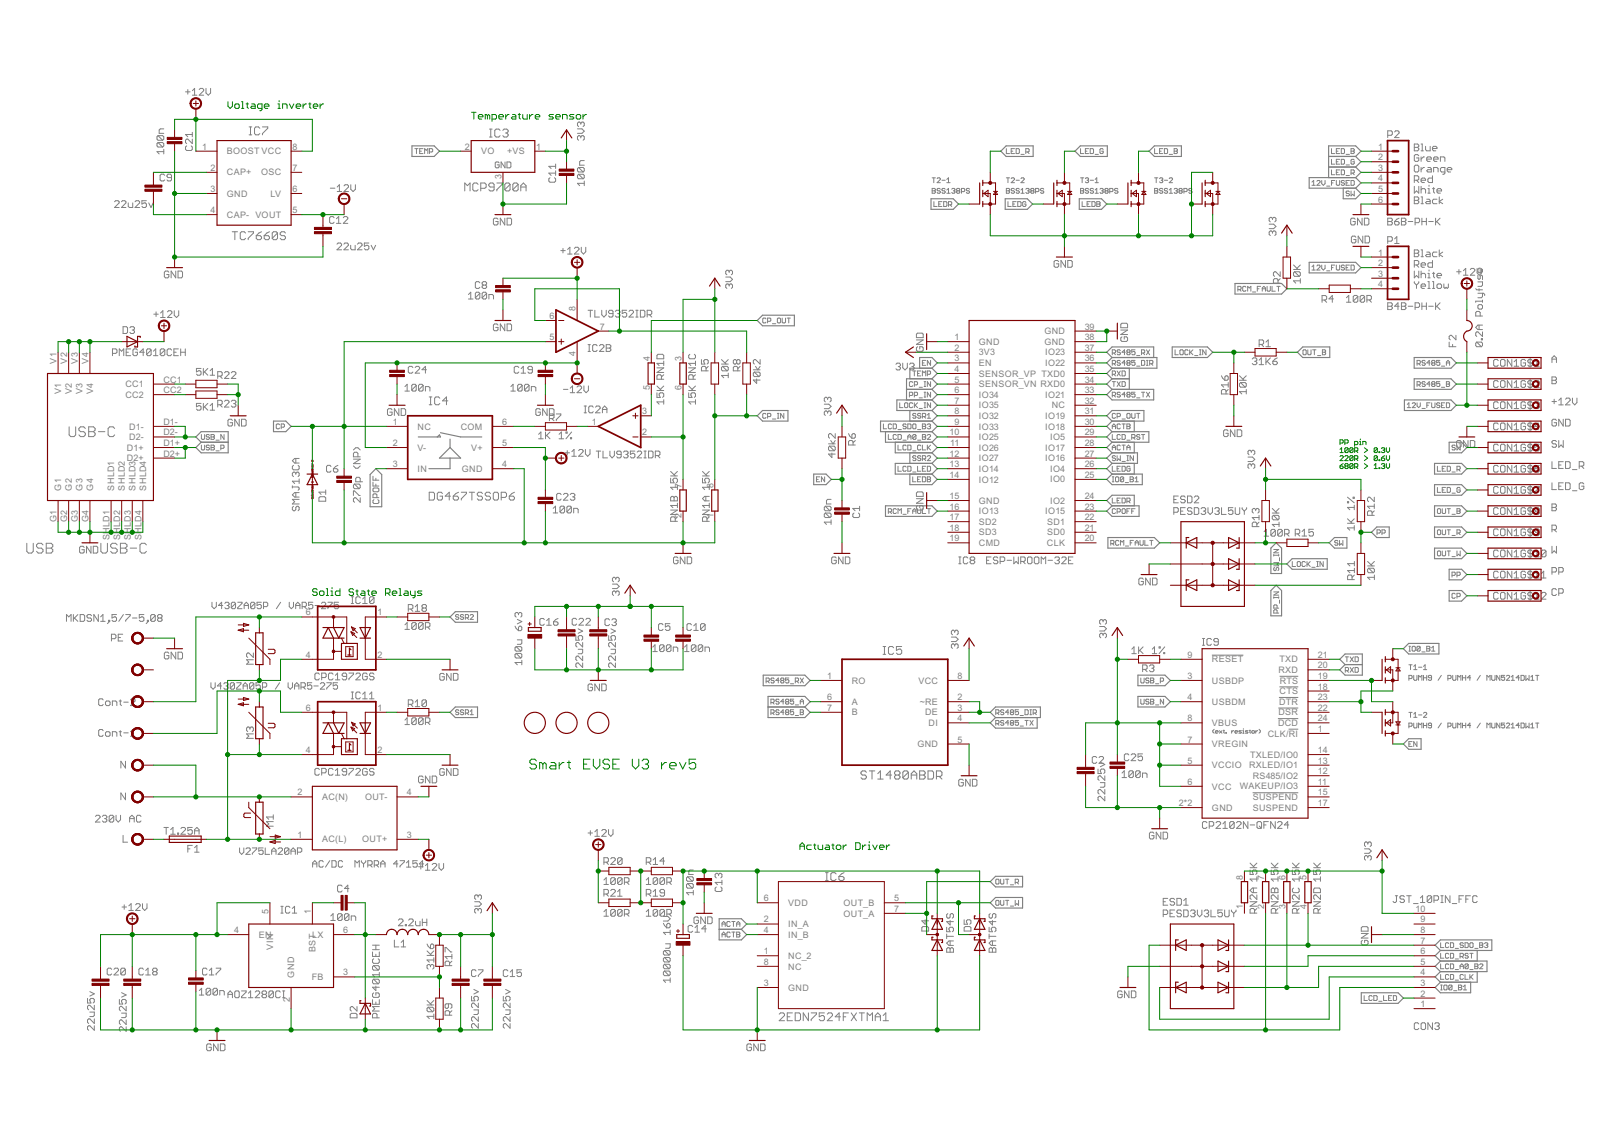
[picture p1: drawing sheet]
<svg xmlns="http://www.w3.org/2000/svg" width="297mm" height="210mm" viewBox="0 0 297 210" stroke-linecap="round" stroke-linejoin="round" font-family="sans-serif">
<defs><g id="words">
<g font-size="1.8" fill="#808080">
<text x="37.2" y="27.6">1</text>
<text x="41.8" y="28.4">BOOST VCC</text>
<text x="53.9" y="27.6">8</text>
<text x="85.5" y="27.6">2</text>
<text x="88.5" y="28.4">VO</text>
<text x="93.3" y="28.4">+VS</text>
<text x="98.7" y="27.6">1</text>
<text x="253.6" y="27.6">1</text>
<text x="253.6" y="29.5">2</text>
<text x="38.8" y="31.5">2</text>
<text x="38.8" y="35.4">3</text>
<text x="41.8" y="32.3">CAP+</text>
<text x="48.1" y="32.3">OSC</text>
<text x="53.9" y="35.4">6</text>
<text x="53.9" y="31.5">7</text>
<text x="92.3" y="32.9" transform="rotate(-90 92.3 32.9)">3</text>
<text x="253.6" y="31.5">3</text>
<text x="253.6" y="33.4">4</text>
<text x="253.6" y="35.4">5</text>
<text x="38.8" y="39.2">4</text>
<text x="41.8" y="40.1">CAP- VOUT</text>
<text x="41.8" y="36.2">GND</text>
<text x="49.8" y="36.2">LV</text>
<text x="53.9" y="39.2">5</text>
<text x="253.6" y="37.3">6</text>
<text x="253.6" y="47">1</text>
<text x="253.6" y="49">2</text>
<text x="253.6" y="50.9">3</text>
<text x="253.6" y="52.9">4</text>
<text x="101.1" y="58.7">6</text>
<text x="105.9" y="57.2" transform="rotate(-90 105.9 57.2)">8</text>
<text x="101.1" y="62.6">5</text>
<text x="105.9" y="65.6" transform="rotate(-90 105.9 65.6)">4</text>
<text x="110.4" y="60.7">7</text>
<text x="175.6" y="62.6">1</text>
<text x="175.6" y="64.6">2</text>
<text x="180.1" y="65.4">3V3</text>
<text x="180.2" y="63.5">GND</text>
<text x="192.2" y="63.5">GND</text>
<text x="192.2" y="61.5">GND</text>
<text x="192.4" y="65.4">IO23</text>
<text x="199.6" y="64.6">37</text>
<text x="199.6" y="62.6">38</text>
<text x="199.6" y="60.7">39</text>
<text x="10.4" y="66.9" transform="rotate(-90 10.4 66.9)">V1</text>
<text x="12.4" y="66.9" transform="rotate(-90 12.4 66.9)">V2</text>
<text x="14.3" y="66.9" transform="rotate(-90 14.3 66.9)">V3</text>
<text x="16.3" y="66.9" transform="rotate(-90 16.3 66.9)">V4</text>
<text x="23.1" y="71.3">CC1</text>
<text x="30.1" y="70.4">CC1</text>
<text x="119.6" y="71.9" transform="rotate(-90 119.6 71.9)">5</text>
<text x="119.6" y="66.5" transform="rotate(-90 119.6 66.5)">4</text>
<text x="125.4" y="71.9" transform="rotate(-90 125.4 71.9)">6</text>
<text x="125.4" y="66.5" transform="rotate(-90 125.4 66.5)">3</text>
<text x="175.6" y="66.5">3</text>
<text x="175.6" y="68.5">4</text>
<text x="175.6" y="70.4">5</text>
<text x="180.2" y="67.4">EN</text>
<text x="180.2" y="69.3">SENSOR_VP TXD0</text>
<text x="180.2" y="71.3">SENSOR_VN RXD0</text>
<text x="192.4" y="67.4">IO22</text>
<text x="199.6" y="66.5">36</text>
<text x="199.6" y="70.4">34</text>
<text x="199.6" y="68.5">35</text>
<text x="11.3" y="72.6" transform="rotate(-90 11.3 72.6)">V1</text>
<text x="13.2" y="72.6" transform="rotate(-90 13.2 72.6)">V2</text>
<text x="15.2" y="72.6" transform="rotate(-90 15.2 72.6)">V3</text>
<text x="17.1" y="72.6" transform="rotate(-90 17.1 72.6)">V4</text>
<text x="23.1" y="73.2">CC2</text>
<text x="30.1" y="72.4">CC2</text>
<text x="118.2" y="76.3">3</text>
<text x="175.6" y="72.4">6</text>
<text x="175.6" y="74.3">7</text>
<text x="175.6" y="76.3">8</text>
<text x="180.2" y="73.2">IO34</text>
<text x="180.2" y="75.2">IO35</text>
<text x="180.2" y="77.1">IO32</text>
<text x="192.4" y="77.1">IO19</text>
<text x="192.4" y="73.2">IO21</text>
<text x="193.6" y="75.2">NC</text>
<text x="199.6" y="76.3">31</text>
<text x="199.6" y="72.4">33</text>
<text x="199.6" y="74.3">32</text>
<text x="23.3" y="83">D1+</text>
<text x="23.8" y="79.1">D1-</text>
<text x="23.8" y="81">D2-</text>
<text x="30.1" y="78.2">D1-</text>
<text x="30.1" y="80.2">D2-</text>
<text x="30.1" y="82.1">D1+</text>
<text x="72.3" y="82.1">2</text>
<text x="72.3" y="78.2">1</text>
<text x="76.8" y="83">V-</text>
<text x="76.8" y="79.1">NC</text>
<text x="84.8" y="79.1">COM</text>
<text x="86.7" y="83">V+</text>
<text x="92.4" y="82.1">5</text>
<text x="92.4" y="78.2">6</text>
<text x="108.9" y="78.2">1</text>
<text x="118.2" y="80.2">2</text>
<text x="174.7" y="80.2">10</text>
<text x="174.9" y="82.1">11</text>
<text x="175.6" y="78.2">9</text>
<text x="180.2" y="79.1">IO33</text>
<text x="180.2" y="81">IO25</text>
<text x="180.2" y="83">IO26</text>
<text x="192.4" y="79.1">IO18</text>
<text x="192.4" y="83">IO17</text>
<text x="193.3" y="81">IO5</text>
<text x="199.6" y="78.2">30</text>
<text x="199.6" y="80.2">29</text>
<text x="199.6" y="82.1">28</text>
<text x="23.3" y="84.9">D2+</text>
<text x="30.1" y="84.1">D2+</text>
<text x="72.3" y="86">3</text>
<text x="76.8" y="86.9">IN</text>
<text x="85" y="86.9">GND</text>
<text x="92.4" y="86">4</text>
<text x="125.4" y="89.9" transform="rotate(-90 125.4 89.9)">7</text>
<text x="131.3" y="89.9" transform="rotate(-90 131.3 89.9)">8</text>
<text x="174.7" y="84.1">12</text>
<text x="174.7" y="86">13</text>
<text x="174.7" y="88">14</text>
<text x="180.2" y="84.9">IO27</text>
<text x="180.2" y="86.9">IO14</text>
<text x="180.2" y="88.8">IO12</text>
<text x="192.4" y="84.9">IO16</text>
<text x="193.3" y="86.9">IO4</text>
<text x="193.3" y="88.8">IO0</text>
<text x="199.6" y="84.1">27</text>
<text x="199.6" y="86">26</text>
<text x="199.6" y="88">25</text>
<text x="11.3" y="90.3" transform="rotate(-90 11.3 90.3)">G1</text>
<text x="13.2" y="90.3" transform="rotate(-90 13.2 90.3)">G2</text>
<text x="15.2" y="90.3" transform="rotate(-90 15.2 90.3)">G3</text>
<text x="17.1" y="90.3" transform="rotate(-90 17.1 90.3)">G4</text>
<text x="21" y="90.3" transform="rotate(-90 21 90.3)">SHLD1</text>
<text x="23" y="90.3" transform="rotate(-90 23 90.3)">SHLD2</text>
<text x="24.9" y="90.3" transform="rotate(-90 24.9 90.3)">SHLD3</text>
<text x="26.9" y="90.3" transform="rotate(-90 26.9 90.3)">SHLD4</text>
<text x="125.4" y="95.3" transform="rotate(-90 125.4 95.3)">2</text>
<text x="131.3" y="95.3" transform="rotate(-90 131.3 95.3)">1</text>
<text x="174.7" y="93.8">16</text>
<text x="174.7" y="91.9">15</text>
<text x="174.7" y="95.8">17</text>
<text x="180.2" y="94.7">IO13</text>
<text x="180.2" y="92.7">GND</text>
<text x="192.4" y="94.7">IO15</text>
<text x="193.3" y="92.7">IO2</text>
<text x="199.6" y="93.8">23</text>
<text x="199.6" y="91.9">24</text>
<text x="199.6" y="95.8">22</text>
<text x="10.4" y="96.2" transform="rotate(-90 10.4 96.2)">G1</text>
<text x="12.4" y="96.2" transform="rotate(-90 12.4 96.2)">G2</text>
<text x="14.3" y="96.2" transform="rotate(-90 14.3 96.2)">G3</text>
<text x="16.3" y="96.2" transform="rotate(-90 16.3 96.2)">G4</text>
<text x="20.2" y="99.5" transform="rotate(-90 20.2 99.5)">SHLD1</text>
<text x="22.1" y="99.5" transform="rotate(-90 22.1 99.5)">SHLD2</text>
<text x="24.1" y="99.5" transform="rotate(-90 24.1 99.5)">SHLD3</text>
<text x="26" y="99.5" transform="rotate(-90 26 99.5)">SHLD4</text>
<text x="174.7" y="97.7">18</text>
<text x="174.7" y="99.7">19</text>
<text x="180.2" y="96.6">SD2</text>
<text x="180.2" y="98.6">SD3</text>
<text x="180.2" y="100.5">CMD</text>
<text x="192.7" y="100.5">CLK</text>
<text x="192.7" y="96.6">SD1</text>
<text x="192.7" y="98.6">SD0</text>
<text x="199.6" y="99.7">20</text>
<text x="199.6" y="97.7">21</text>
<text x="56.3" y="113.3">6</text>
<text x="69.5" y="113.3">1</text>
<text x="56.3" y="121.1">4</text>
<text x="69.5" y="121.1">2</text>
<text x="152.2" y="125">1</text>
<text x="156.8" y="125.9">RO</text>
<text x="169" y="125.9">VCC</text>
<text x="176.2" y="125">8</text>
<text x="218.5" y="125">3</text>
<text x="218.5" y="121.1">9</text>
<text x="223.1" y="125.9">USBDP</text>
<text x="223.1" y="122">RESET</text>
<text x="235.3" y="123.9">RXD</text>
<text x="235.5" y="122">TXD</text>
<text x="235.5" y="125.9">RTS</text>
<text x="242.5" y="121.1">21</text>
<text x="242.5" y="123.1">20</text>
<text x="242.5" y="125">19</text>
<text x="56.3" y="130.9">6</text>
<text x="69.5" y="130.9">1</text>
<text x="152.2" y="128.9">6</text>
<text x="152.2" y="130.9">7</text>
<text x="156.8" y="129.8">A</text>
<text x="156.8" y="131.7">B</text>
<text x="169.3" y="129.8">~RE</text>
<text x="170.3" y="131.7">DE</text>
<text x="176.2" y="128.9">2</text>
<text x="176.2" y="130.9">3</text>
<text x="218.5" y="128.9">4</text>
<text x="223.1" y="129.8">USBDM</text>
<text x="235.3" y="131.7">DSR</text>
<text x="235.4" y="129.8">DTR</text>
<text x="235.5" y="127.8">CTS</text>
<text x="242.5" y="127">18</text>
<text x="242.5" y="128.9">23</text>
<text x="242.5" y="130.9">22</text>
<text x="168.8" y="137.6">GND</text>
<text x="170.9" y="133.7">DI</text>
<text x="176.2" y="132.8">4</text>
<text x="176.2" y="136.7">5</text>
<text x="218.5" y="136.7">7</text>
<text x="218.5" y="132.8">8</text>
<text x="223.1" y="137.6">VREGIN</text>
<text x="223.1" y="133.7">VBUS</text>
<text x="233.3" y="135.6">CLK/RI</text>
<text x="235.2" y="133.7">DCD</text>
<text x="242.5" y="132.8">24</text>
<text x="242.5" y="134.8">1</text>
<text x="56.3" y="138.7">4</text>
<text x="69.5" y="138.7">2</text>
<text x="218.5" y="140.6">5</text>
<text x="223.1" y="141.5">VCCIO</text>
<text x="229.9" y="141.5">RXLED/IO1</text>
<text x="230.1" y="139.5">TXLED/IO0</text>
<text x="230.6" y="143.4">RS485/IO2</text>
<text x="242.5" y="138.7">14</text>
<text x="242.5" y="140.6">13</text>
<text x="242.5" y="142.6">12</text>
<text x="54.8" y="146.5">2</text>
<text x="59.3" y="147.3">AC(N)</text>
<text x="67.2" y="147.3">OUT-</text>
<text x="74.9" y="146.5">4</text>
<text x="217" y="148.4">2*2</text>
<text x="218.5" y="144.5">6</text>
<text x="223.1" y="149.3">GND</text>
<text x="223.1" y="145.4">VCC</text>
<text x="228.2" y="145.4">WAKEUP/IO3</text>
<text x="230.6" y="147.3">SUSPEND</text>
<text x="230.6" y="149.3">SUSPEND</text>
<text x="242.5" y="144.5">11</text>
<text x="242.5" y="146.5">15</text>
<text x="242.5" y="148.4">17</text>
<text x="54.8" y="154.3">1</text>
<text x="59.3" y="155.1">AC(L)</text>
<text x="66.7" y="155.1">OUT+</text>
<text x="74.9" y="154.3">3</text>
<text x="140.6" y="166">6</text>
<text x="145.1" y="166.8">VDD</text>
<text x="155.2" y="166.8">OUT_B</text>
<text x="164.5" y="166">5</text>
<text x="164.5" y="167.9">7</text>
<text x="228.8" y="167.4" transform="rotate(-90 228.8 167.4)">1</text>
<text x="228.8" y="162.1" transform="rotate(-90 228.8 162.1)">8</text>
<text x="232.7" y="167.4" transform="rotate(-90 232.7 167.4)">2</text>
<text x="232.7" y="162.1" transform="rotate(-90 232.7 162.1)">7</text>
<text x="236.6" y="167.4" transform="rotate(-90 236.6 167.4)">3</text>
<text x="236.6" y="162.1" transform="rotate(-90 236.6 162.1)">6</text>
<text x="240.5" y="167.4" transform="rotate(-90 240.5 167.4)">4</text>
<text x="240.5" y="162.1" transform="rotate(-90 240.5 162.1)">5</text>
<text x="260.5" y="167.9">10</text>
<text x="43.1" y="171.8">4</text>
<text x="47.6" y="172.7">EN</text>
<text x="49.4" y="168.3" transform="rotate(-90 49.4 168.3)">5</text>
<text x="57.2" y="168.3" transform="rotate(-90 57.2 168.3)">1</text>
<text x="57.5" y="172.7">LX</text>
<text x="63.2" y="171.8">6</text>
<text x="140.6" y="169.9">2</text>
<text x="140.6" y="171.8">4</text>
<text x="145.1" y="170.7">IN_A</text>
<text x="145.1" y="172.7">IN_B</text>
<text x="155.2" y="168.8">OUT_A</text>
<text x="261.4" y="173.8">7</text>
<text x="261.4" y="171.8">8</text>
<text x="261.4" y="169.9">9</text>
<text x="50.3" y="174.8" transform="rotate(-90 50.3 174.8)">VI</text>
<text x="58.1" y="175.3" transform="rotate(-90 58.1 175.3)">BST</text>
<text x="63.2" y="179.6">3</text>
<text x="140.6" y="175.7">1</text>
<text x="140.6" y="177.7">8</text>
<text x="145.1" y="176.6">NC_2</text>
<text x="145.1" y="178.5">NC</text>
<text x="261.4" y="179.6">4</text>
<text x="261.4" y="177.7">5</text>
<text x="261.4" y="175.7">6</text>
<text x="53.3" y="184.5" transform="rotate(-90 53.3 184.5)">2</text>
<text x="54.2" y="180" transform="rotate(-90 54.2 180)">GND</text>
<text x="57.4" y="180.5">FB</text>
<text x="140.6" y="181.6">3</text>
<text x="145.1" y="182.4">GND</text>
<text x="261.4" y="185.5">1</text>
<text x="261.4" y="183.5">2</text>
<text x="261.4" y="181.6">3</text>
</g>
</g></defs>
<g fill="none" stroke="#800080" stroke-width=".18">
<path d="M57.3 91.2h.1M57.3 87.3h.1M57.3 85.9h.3v.2l-.2-.2M57.3 89.8h.3v.1h-.2v-.1M57.4 91.6v.2l.2-.1v.1M57.4 86.4h.2v.1l-.2 .1zM57.4 87.7v.2l.2-.1v.1M57.4 90.3l.2 .1-.2 .1zM57.4 87l.1 .2 .1-.2M57.4 90.9l.1 .2 .1-.2M57.4 85.3l.1 .2M57.4 86.1l.1 .2"/>
<path d="M57.4 89.2v.1M57.4 90l.1 .2M57.4 90.2h.2M57.4 89.4h.2M57.4 89.3l.1 .1M57.4 86.3h.2M57.4 85.5h.2M57.6 84.8v.2l-.2-.2v.2M57.6 85.6v.2l-.2-.2h.1v.2M57.6 86.7v.2l-.2-.2h.1v.2M57.6 87.2v.2M57.6 87.6v-.1h-.2v.1h.3"/>
<path d="M57.6 88.7v.2M57.6 89.5v.2l-.2-.2h.1v.2M57.6 90.6v.2l-.2-.2h.1v.2M57.6 91.1v.1M57.6 91.5l-.1-.2-.1 .2h.3M57.6 87.3l-.2 .1M57.6 91.2h-.2M57.6 88.8h-.3l.1 .1"/>
</g>
<g fill="none" stroke="#808080" stroke-width=".18">
<path d="M34.1 16.9h.9M34.6 16.5v.8M35.4 16.7l.4-.4v1.2M35.4 17.5h.8M36.7 16.5l.2-.2h.4l.2 .2v.2l-.8 .8h.8M37.9 16.3v.8l.4 .4 .5-.4v-.8M21.1 37.1l.2-.1h.4l.2 .1v.3l-.8 .8h.8M22.4 37.1l.1-.1h.5l.2 .1v.3l-.8 .8h.8M23.6 37.4v.6l.2 .2h.6v-.8M24.8 37.1l.3-.1h.4l.2 .1v.3l-.9 .8h.9M26.9 37h-.8v.6l.4-.2h.2l.2 .2v.4l-.2 .2h-.4l-.2-.2M27.4 37.4l.4 .8 .4-.8"/>
<path d="M29.1 25h.8l.2 .2v.4l-.2 .2M29.1 25l.8 .8M29.1 26.2h.8l.2 .3v.4l-.2 .2M29.1 26.2l-.2 .3v.4l.2 .2h.8M29.1 25l-.2 .2v.4l.2 .2h.8M29.1 26.2l.8 .9M30.1 23.7h-.6l-.2 .2v.7h.8M30.1 27.9h-1.2l.4 .4M30.1 27.5v.8M30.3 32.3l-.2-.2h-.4l-.2 .2v.8l.2 .2h.4l.2-.2M31.6 32.7h-.7l-.2-.2 .2-.4h.4l.3 .2v.8l-.3 .2h-.4l-.2-.2M34.4 26.9l-.3 .2v.4l.3 .2h.8l.2-.2v-.4l-.2-.2"/>
<path d="M35.4 25.6v.8l-.8-.8h-.2l-.3 .2v.4l.3 .2M35.4 24.4v.8M35.4 24.8h-1.3l.5 .4M45.8 24.8h.5M45.8 23.4h.5M46.1 23.4v1.4M47.8 23.6l-.2-.2h-.5l-.3 .2v1l.3 .2h.5l.2-.2M48.3 23.4h1v.2l-1 1v.2M60.8 34.6h.8M62.1 34.4l.4-.4v1.3M62.1 35.3h.8M63.3 34.2l.2-.2h.4l.2 .2v.2l-.8 .9h.8"/>
<path d="M64.6 34v.9l.4 .4 .4-.4v-.9M76.3 27.4h.6M76.6 27.4v.9M77.2 27.8h.4M77.9 27.4h-.7v.9h.7M78.1 28.3v-.9l.3 .3 .3-.3v.9M79 28h.5l.1-.2v-.3l-.1-.1h-.5v.9M85.5 35.2v-1.5l.5 .5 .5-.5v1.5M88 34l-.3-.3h-.5l-.2 .3v.9l.2 .3h.5l.3-.3M88.5 34.7h.7l.3-.3v-.4l-.3-.3h-.7v1.5M90.1 25.2h.5M90.1 23.8h.5"/>
<path d="M90.3 23.8v1.4M90.9 34.4h-.7l-.2-.2v-.2l.2-.3h.5l.2 .3v.9l-.2 .3h-.5l-.2-.3M91.4 33.7h1v.3l-1 .9v.3M91.9 30l-.2-.2h-.4l-.2 .2v.7l.2 .2h.4l.2-.2v-.3h-.4M92 24l-.2-.2h-.5l-.2 .2v1l.2 .2h.5l.2-.2M92.5 24l.3-.2h.5l.2 .2v.3l-.2 .2M92.9 29.8v1.1l-.7-1.1v1.1M93 24.5h.3M93.3 24.5l.2 .2v.3l-.2 .2h-.5l-.3-.2M93.3 29.8h.5l.2 .2v.7l-.2 .2h-.5zM93.9 34v.9l-.3 .3h-.4l-.3-.3M93.9 34l-.3-.3h-.4l-.3 .3v.9"/>
<path d="M93.9 34l-1 .9M95.4 34v.9l-.3 .3h-.5l-.2-.3M95.4 34l-.3-.3h-.5l-.2 .3v.9M95.4 34l-1 .9M95.8 34.4h1M95.8 35.2v-1l.5-.5 .5 .5v1M101.2 32.7l-.2 .2v.4l.2 .2h.8l.3-.2v-.4l-.3-.2M102.3 30.2v.8M102.3 31.5v.8M102.3 31.9h-1.3l.4 .4M102.3 30.6h-1.3l.4 .4M106.3 23.7h.8l.4 .5-.4 .4h-.8"/>
<path d="M106.5 30.8l-.2 .3v.4l.2 .2h.8M106.5 30.8h.8l.2 .3v.4l-.2 .2M106.5 32.1h.8l.2 .2v.4l-.2 .2M106.5 32.1l-.2 .2v.4l.2 .2h.8M106.5 32.1l.8 .8M106.5 30.8l.8 .9M106.9 22.7l.2-.2h.2l.2 .2v.4l-.2 .2M106.9 25.2l.2-.2h.2l.2 .2v.4l-.2 .2M106.9 22.7l-.2-.2-.4 .2v.4l.2 .2M106.9 25.2l-.2-.2-.4 .2v.4l.2 .2M106.9 22.7v.2M106.9 25.2v.2"/>
<path d="M107.5 29.6h-.6l-.2 .2v.6h.8M107.5 33.8h-1.2l.4 .4M107.5 33.3v.9M171.6 34.7h.4l.1 .1-.1 .3 .1 .3-.1 .2h-.4zM171.6 35.1h.4M171.6 32.7h.5M171.9 32.7v.9M171.9 37.1v.9h.6M172.5 32.9l.1-.2h.3l.2 .2v.1l-.6 .6h.6M172.8 37.6h.3M173.1 34.8l-.2-.1h-.3l-.1 .3 .1 .1h.3l.2 .3-.2 .2h-.3l-.1-.2M173.4 33.2h.5"/>
<path d="M173.4 37.1h-.6v.9h.6M173.7 37.1h.4l.2 .2v.6l-.2 .1h-.4zM173.9 34.8l-.1-.1h-.3l-.1 .1 .1 .3h.3l.1 .2-.1 .3h-.3l-.1-.2M174.2 35.6h.7M174.2 33.6h.7M174.2 35l.4-.3v.9M174.2 33l.4-.3v.9M174.6 37.7h.4l.2-.1v-.3l-.2-.2h-.4v.9M174.9 37.7l.3 .3M175.2 34.8l.1-.1h.3l.1 .1-.1 .3M175.5 35.1h.1M175.6 35.1l.1 .2-.1 .3h-.3l-.1-.2"/>
<path d="M176.2 35.1l-.2 .2 .2 .3h.3l.1-.2-.1-.3M176.2 35.1h.3M176.2 35.1l-.2-.1 .2-.3h.3l.1 .1-.1 .3M177 35.3h.4l.1-.2v-.3l-.1-.1h-.4v.9M178.4 34.8l-.1-.1h-.3l-.2 .3 .2 .1h.3l.1 .3-.1 .2h-.3l-.2-.2M185.2 34.7h.5l.1 .1-.1 .3 .1 .3-.1 .2h-.5zM185.2 35.1h.5M185.2 27.4v.9h.6M185.2 32.7h.6M185.5 32.7v.9M185.5 37.1v.9h.6M186.1 32.9l.1-.2 .5 .2v.1l-.6 .6h.6"/>
<path d="M186.1 27.8h.3M186.4 37.6h.3M186.7 34.8l-.5-.1-.1 .3 .1 .1h.3l.2 .3-.2 .2h-.3l-.1-.2M186.7 27.4h-.6v.9h.6M187 33.2h.6M187 27.4h.5l.1 .1v.6l-.1 .2h-.5zM187 37.1h-.6v.9h.6M187.3 37.1h.4l.2 .2v.6l-.2 .1h-.4zM187.6 34.8l-.1-.1h-.3l-.2 .1 .2 .3h.3l.1 .2-.1 .3h-.3l-.2-.2M187.9 35.6h.6M187.9 32.9l.1-.2h.3l.2 .2v.1l-.6 .6h.6M187.9 35l.3-.3v.9"/>
<path d="M187.9 28.4h.6M188.8 34.8l.5-.1 .1 .1-.1 .3M188.8 28h.5l.1-.2v-.3l-.1-.1h-.5v.9M188.8 37.3l-.1-.2h-.3l-.2 .2v.6l.2 .1h.3l.1-.1v-.3h-.3M189.1 35.1h.2M189.1 28l.3 .3M189.3 35.1l.1 .2-.1 .3-.5-.2M189.8 35.1l-.1 .2 .1 .3h.3l.2-.2-.2-.3M189.8 35.1h.3M189.8 35.1l-.1-.1 .1-.3h.3l.2 .1-.2 .3M190.6 35.3h.4l.2-.2v-.3l-.2-.1h-.4v.9M192.1 34.8l-.2-.1h-.3l-.1 .3 .1 .1h.3l.2 .3-.2 .2h-.3l-.1-.2"/>
<path d="M198.9 34.7h.4l.2 .1-.2 .3 .2 .3-.2 .2h-.4zM198.9 35.1h.4M198.9 27.4v.9h.6M198.9 32.7h.6M199.2 32.7v.9M199.2 37.1v.9h.5M199.7 32.9l.2-.2h.3l.1 .2-.1 .3M199.7 27.8h.3M200 33.2h.2M200.1 37.6h.3M200.2 33.2l.1 .1-.1 .3h-.3l-.2-.1M200.3 34.8l-.1-.1h-.3l-.2 .3 .2 .1h.3l.1 .3-.1 .2h-.3l-.2-.2"/>
<path d="M200.3 27.4h-.6v.9h.6M200.6 33.2h.7M200.6 27.4h.5l.2 .1v.6l-.2 .2h-.5zM200.7 37.1h-.6v.9h.6M201 37.1h.4l.1 .2v.6l-.1 .1h-.4zM201.3 34.8l-.2-.1h-.3l-.2 .3 .2 .1h.3l.2 .3-.2 .2h-.3l-.2-.2M201.5 35.6h.6M201.5 33.6h.6M201.5 33l.3-.3v.9M201.5 35l.3-.3v.9M201.5 28.4h.6M201.8 37.1h.5l.2 .2-.2 .3 .2 .3-.2 .1h-.5z"/>
<path d="M201.8 37.6h.5M202.4 34.8l.2-.1h.3l.1 .1-.1 .3M202.7 35.1h.2M202.9 35.1l.1 .2-.1 .3h-.3l-.2-.2M203 27.5l-.1-.1h-.3l-.2 .1v.6l.2 .2h.3l.1-.2v-.3h-.3M203.5 35.1l-.2 .2 .2 .3h.3l.1-.2-.1-.3M203.5 35.1h.3M203.5 35.1l-.2-.1 .2-.3h.3l.1 .1-.1 .3M204.2 35.3h.5l.1-.2v-.3l-.1-.1h-.5v.9M205.7 34.8l-.1-.1h-.3l-.2 .3 .2 .1h.3l.1 .3-.1 .2h-.3l-.2-.2M212.5 34.7h.4l.2 .1-.2 .3 .2 .3-.2 .2h-.4zM212.5 35.1h.4"/>
<path d="M212.5 27.4v.9h.6M212.5 32.7h.6M212.8 32.7v.9M213.4 32.9l.2-.2h.2l.2 .2-.2 .3M213.4 27.8h.3M213.7 33.2h.1M213.8 33.2l.2 .1-.2 .3h-.2l-.2-.1M214 34.8l-.2-.1h-.2l-.2 .3 .2 .1h.2l.2 .3-.2 .2h-.2l-.2-.2M214 27.4h-.6v.9h.6M214.3 33.2h.6M214.3 27.4h.4l.2 .1v.6l-.2 .2h-.4zM214.9 34.8l-.2-.1h-.3l-.1 .3 .1 .1h.3l.2 .3-.2 .2h-.3l-.1-.2"/>
<path d="M215.2 35.6h.6M215.2 32.9l.1-.2h.3l.2 .2v.1l-.6 .6h.6M215.2 35l.3-.3v.9M215.2 28.4h.6M216.1 34.8l.1-.1h.3l.2 .1-.2 .3M216.1 27.4h.4l.2 .1-.2 .3 .2 .3-.2 .2h-.4zM216.1 27.8h.4M216.4 35.1h.1M216.5 35.1l.2 .2-.2 .3h-.3l-.1-.2M217.1 35.1l-.1 .2 .1 .3h.3l.2-.2-.2-.3M217.1 35.1h.3M217.1 35.1l-.1-.1 .1-.3h.3l.2 .1-.2 .3"/>
<path d="M217.9 35.3h.4l.2-.2v-.3l-.2-.1h-.4v.9M219.4 34.8l-.2-.1h-.3l-.1 .3 .1 .1h.3l.2 .3-.2 .2h-.3l-.1-.2M241.4 33.5l.4-.3v.9M241.4 34.1h.7M242.4 33.4l.1-.2h.3l.2 .2v.1l-.6 .6h.6M243.2 33.2v.6l.3 .3 .4-.3v-.6M244.2 34.3h.6M245 33.7h.3M245 27.4v.9h.6M245 29.3v.9h.6M245 31.3v.9h.6M245.6 33.2h-.6v.9"/>
<path d="M245.9 27.8h.4M245.9 33.2v.8l.2 .1h.3l.1-.1v-.8M245.9 31.7h.4M245.9 29.8h.4M246.5 27.4h-.6v.9h.6M246.5 29.3h-.6v.9h.6M246.5 31.3h-.6v.9h.6M246.8 27.4h.5l.1 .1v.6l-.1 .2h-.5zM246.8 29.3h.5l.1 .2v.6l-.1 .1h-.5zM246.8 31.3h.5l.1 .1v.6l-.1 .2h-.5zM247.4 33.4l-.1-.2h-.3l-.2 .3 .2 .2h.3l.1 .3-.1 .1h-.3l-.2-.1M247.7 33.7h.3"/>
<path d="M247.7 30.4h.6M247.7 28.4h.6M247.7 32.3h.6M248.3 35.3l-.4-.1-.2 .3 .2 .1h.3l.1 .3-.1 .2h-.3l-.2-.2M248.3 33.2h-.6v.9h.6M248.6 35.2v.9l.3-.3 .3 .3v-.9M248.6 27.4h.5l.1 .1-.1 .3 .1 .3-.1 .2h-.5zM248.6 31.9h.5l.1-.2v-.3l-.1-.1h-.5v.9M248.6 33.2h.5l.1 .2v.6l-.1 .1h-.5zM248.6 27.8h.5M248.9 31.9l.3 .3M249.2 29.5l-.1-.2h-.3l-.2 .2v.6l.2 .1h.3l.1-.1v-.3h-.3"/>
<path d="M255.4 24.9h.6l.2-.2v-.4l-.2-.2h-.6v1.2M256.7 24.3l.2-.2h.4l.2 .2v.2l-.8 .8h.8M260.3 26.5h.6l.2 .2v.2l-.2 .2 .2 .2v.3l-.2 .2h-.6zM260.3 33.2h.6l.2-.2v-.4l-.2-.2h-.6v1.2M260.3 34.3v1.3l.4-.4 .4 .4v-1.3M260.3 36.3h.6l.2 .2v.2l-.2 .2 .2 .2v.2l-.2 .2h-.6zM260.3 36.9h.6M260.3 27.1h.6M260.5 30.4h.4l.2 .2v.9l-.2 .2h-.4l-.2-.2v-.9zM260.7 33.2l.4 .4M261.1 28.7l-.2-.2h-.4l-.2 .2v.8l.2 .2h.4l.2-.2v-.4h-.4M261.5 36.3h.2v1.2"/>
<path d="M261.5 37.5h.5M261.5 26.5h.2v1.3M261.5 28.9v.8M261.5 30.8v.9M261.5 33.2h.9l-.3-.4h-.4l-.2 .2v.4l.2 .2h.4M261.5 34.3v1.3M261.5 34.9l.2-.2h.4l.3 .2v.7M261.5 27.8h.5M262.1 30.8h-.1l-.5 .4M262.1 28.9h-.1l-.5 .4M262.4 26.9v.7l.2 .2h.6v-.9M262.6 36.7h.4l.2 .2v.6h-.6l-.2-.2 .2-.2h.6"/>
<path d="M262.6 29.3h.8v-.2l-.2-.2h-.4l-.2 .2v.4l.2 .2h.4M262.8 34.7h.2v.9M262.8 35.6h.4M262.8 30.8h.4l.2 .3v.6h-.6l-.2-.2 .2-.3h.6M263 34.1v.2M263.6 27.3h.9v-.2l-.3-.2h-.4l-.2 .2v.5l.2 .2h.4M263.6 32.4v1.2h-.6l-.2-.2v-.4l.2-.2h.6M263.6 34.7h.4M263.8 29.3h.9v-.2l-.2-.2h-.4l-.3 .2v.4l.3 .2h.4M263.8 31.7v-.9h.7l.2 .3v.6M263.8 34.5v.8l.2 .3M264.5 36.7h-.7l-.2 .2v.4l.2 .2h.7"/>
<path d="M264.5 35.2h.8v-.3l-.2-.2h-.4l-.2 .2v.4l.2 .3h.4M264.9 36.3v1.2M265.1 29.7v-.8h.6l.2 .2v.6M265.5 36.7l-.6 .4 .6 .4M265.9 31.7h-.6l-.2-.2v-.4l.2-.3h.6v1.1l-.2 .2h-.2M266.3 31.2h.9l-.2-.4h-.4l-.3 .3v.4l.3 .2h.4M28.3 57.8h.8M28.7 57.4v.9M29.5 57.6l.5-.4v1.3M29.5 58.5h.9M30.8 57.4l.2-.2h.4l.2 .2v.2l-.8 .9h.8M31.1 50.1l-.2-.2h-.4l-.3 .2v.8l.3 .3h.4l.2-.3v-.4h-.4"/>
<path d="M32.1 57.2v.9l.4 .4 .4-.4v-.9M32.3 49.9v1.3l-.8-1.3v1.3M32.8 49.9h.6l.2 .2v.8l-.2 .3h-.6zM42.7 42.7h1M43.2 42.7v1.4M45.2 42.9l-.3-.2h-.5l-.2 .2v1l.2 .2h.5l.3-.2M45.7 42.7h1v.2l-1 1v.2M47.2 43.4h.7l.2 .2v.3l-.2 .2h-.5l-.2-.2zM48.1 42.7l-.5 .2-.4 .5M48.6 43.4h.8l.2 .2v.3l-.2 .2h-.5l-.3-.2zM49.6 42.7l-.5 .2-.5 .5M51.1 42.9l-.3-.2h-.5l-.2 .2v1"/>
<path d="M51.1 42.9v1l-.3 .2h-.5l-.2-.2M51.1 42.9l-1 1M52.5 42.9l-.2-.2h-.5l-.2 .2v.3l.2 .2h.5l.2 .2v.3l-.2 .2h-.5l-.2-.2M61.5 40.1l-.2-.2h-.4l-.2 .2v.8l.2 .2h.4l.2-.2M61.9 41.1h.8M61.9 40.3l.4-.4v1.2M62 45l.2-.3h.5l.2 .3v.2l-.9 .8h.9M63.2 40.1l.2-.2h.4l.2 .2v.2l-.8 .8h.8M63.3 45l.2-.3h.4l.2 .3v.2l-.8 .8h.8M64.5 45.2v.6l.2 .2h.7v-.8M65.8 45l.2-.3h.4l.2 .3v.2l-.8 .8h.8M67.9 44.7h-.8v.7l.6-.2 .2 .2v.4l-.2 .2h-.4l-.2-.2"/>
<path d="M68.3 45.2l.4 .8 .4-.8M86.2 54.2l.4-.4v1.3M86.2 55.1h.9M88.3 52.1l-.2-.2h-.4l-.2 .2v.8l.2 .2h.4l.2-.2M88.3 54v.8l-.2 .3h-.4l-.2-.3M88.3 54l-.2-.2h-.4l-.2 .2v.8M88.3 54l-.8 .8M88.9 52.5l-.2 .2v.2l.2 .2h.4l.3-.2v-.2l-.3-.2M88.9 52.5l-.2-.2v-.2l.2-.2h.4l.3 .2v.2l-.3 .2M88.9 52.5h.4M89.6 54l-.3-.2h-.4l-.2 .2v.8M89.6 54v.8l-.3 .3h-.4l-.2-.3"/>
<path d="M89.6 54l-.9 .8M90 55.1v-.9h.6l.2 .2v.7M91.7 40.4l-.3-.2h-.4l-.2 .2v.8l.2 .2h.4l.3-.2v-.4h-.5M91.7 59.9l-.3-.3h-.4l-.2 .3v.8l.2 .2h.4l.3-.2v-.4h-.5M92.9 40.2v1.2l-.8-1.2v1.2M92.9 59.6v1.3l-.8-1.3v1.3M93.3 59.6h.6l.2 .3v.8l-.2 .2h-.6zM93.3 40.2h.6l.2 .2v.8l-.2 .2h-.6zM103.2 46.1h.8M103.6 45.7v.9M104.5 45.9l.4-.4v1.3M104.5 46.8h.8"/>
<path d="M105.7 45.7l.2-.2h.4l.3 .2v.2l-.9 .9h.9M107 45.5v.9l.4 .4 .4-.4v-.9M108.2 57.1h.9M108.6 57.1v1.3M109.5 57.1v1.3h.8M110.7 57.1v.9l.4 .4 .5-.4v-.9M112.8 57.7h-.6l-.2-.2 .2-.4h.4l.2 .2v.9l-.2 .2h-.4l-.2-.2M113.2 57.3l.3-.2h.4l.2 .2-.2 .4M113.7 57.7h.2M113.9 57.7l.2 .3v.2l-.2 .2h-.4l-.3-.2M115.3 57.1h-.8v.6l.4-.2h.2l.2 .2v.5l-.2 .2h-.4l-.2-.2M115.8 57.3l.2-.2h.4l.2 .2v.2l-.8 .9h.8"/>
<path d="M117 57.1h.4M117 58.4h.4M117.2 57.1v1.3M117.9 57.1h.6l.2 .2v.9l-.2 .2h-.6zM119.1 58h.6l.3-.3v-.4l-.3-.2h-.6v1.3M119.5 58l.5 .4M133.6 51h.8l.4 .4-.4 .5h-.8M134.2 52.5l-.2-.2h-.2l-.2 .2v.4l.2 .2M134.2 52.5l.2-.2h.2l.2 .2v.4l-.2 .2M134.2 50l-.2-.2h-.2l-.2 .2v.4l.2 .2M134.2 50v.2M134.2 52.5v.2"/>
<path d="M134.2 50l.2-.2h.2l.2 .2v.4l-.2 .2M141 58.7l-.2-.1h-.3l-.1 .1v.6l.1 .2h.3l.2-.2M141.3 59.2h.4l.2-.2v-.3l-.2-.1h-.4v.9M142.2 59.6h.6M143.1 58.7l.1-.1h.3l.2 .1v.6l-.2 .2h-.3l-.1-.2zM144 58.6v.7l.1 .2 .5-.2v-.7M144.9 58.6h.6M145.2 58.6v.9M194.8 48.2l-.2-.2h-.4l-.2 .2v.8l.2 .2h.4l.2-.2v-.4h-.4M196.1 48v1.2l-.8-1.2v1.2M196.5 48h.6l.2 .2v.8l-.2 .2h-.6zM206.3 59.7l.2-.2h.8l.2 .2v.6h-1.2z"/>
<path d="M227.8 53.3h.5l.1-.1v-.3l-.1-.2h-.5v.9M228.1 53.3l.3 .3M229.3 52.9l-.1-.2h-.3l-.2 .2v.6l.2 .1h.3l.1-.1M229.6 53.6v-.9l.3 .3 .3-.3v.9M230.5 53.8h.6M231.4 53.2h.3M232 52.7h-.6v.9M232.3 53.2h.6M232.3 53.6v-.6l.3-.3 .3 .3v.6M233.2 52.7v.8l.1 .1h.3l.2-.1v-.8M233.6 41.3h.8l.4 .4-.4 .4h-.8M234.1 52.7v.9h.6"/>
<path d="M234.2 40.2l.2-.2 .4 .2v.4l-.2 .3M234.2 42.7l-.2-.2-.4 .2v.5l.2 .2M234.2 40.2l-.2-.2-.4 .2v.4l.2 .3M234.2 42.7l.2-.2h.2l.2 .2v.5l-.2 .2M234.2 40.2v.2M234.2 42.7v.2M235 52.7h.6M235.2 52.1v-.6l-.2-.2h-.4l-.2 .2v.6h1.2M235.3 52.7v.9M235.6 50v.9l-.8-.9h-.2l-.2 .2v.5l.2 .2M235.6 51.3l-.4 .4M238.1 49.6h1.2"/>
<path d="M238.1 48.8l.8 .8M238.3 50h.8l.2 .2v.5l-.2 .2M238.3 50l-.2 .2v.5l.2 .2h.8M238.3 50l.8 .9M239.3 48.8l-.6 .6M239.3 51.7h-1.2l.4 .4M239.3 51.3v.8M241.4 49.1l.4-.3v.9M241.4 49.7h.7M242.4 49l.1-.2h.3l.2 .2v.1l-.6 .6h.6M243.2 48.8v.6l.3 .3 .4-.3v-.6M243.3 55.2h.6l.3-.2v-.4l-.3-.2h-.6v1.3"/>
<path d="M243.7 55.2l.5 .5M244.2 49.9h.6M245 49.3h.3M245.4 55h-.8l.6-.6v1.3M245.6 48.8h-.6v.9M245.9 48.8v.8l.2 .1h.3l.1-.1v-.8M247.4 49l-.1-.2h-.3l-.2 .3 .2 .2h.3l.1 .3-.1 .1h-.3l-.2-.1M247.7 49.3h.3M247.8 54.8l.4-.4v1.2M247.8 55.6h.8M248.3 48.8h-.6v.9h.6M248.6 48.8h.5l.1 .2v.6l-.1 .1h-.5z"/>
<path d="M249.4 40.4l-.2-.2h-.4l-.2 .2v.8l.2 .2h.4l.2-.2v-.4h-.4M249.5 43.7l-.2-.2h-.4l-.2 .2v.8l.2 .2h.4l.2-.2v-.4h-.4M249.9 54.6v.8l-.2 .2h-.4l-.3-.2M249.9 54.6l-.2-.2h-.4l-.3 .2v.8M249.9 54.6l-.9 .8M250.7 40.2v1.2l-.9-1.2v1.2M250.8 43.5v1.2l-.8-1.2v1.2M251.1 40.2h.6l.2 .2v.8l-.2 .2h-.6zM251.1 54.6v.8l-.2 .2h-.4l-.2-.2M251.1 54.6l-.2-.2h-.4l-.2 .2v.8M251.1 54.6l-.8 .8M251.2 43.5h.6l.3 .2v.8l-.3 .2h-.6z"/>
<path d="M251.6 55.2h.6l.2-.2v-.4l-.2-.2h-.6v1.2M252 55.2l.4 .4M255.4 40.2h.6l.2 .2v.2l-.2 .2 .2 .2v.2l-.2 .2h-.6zM255.4 40.8h.6M255.4 44.4h.6l.2-.2v-.4l-.2-.2h-.6v1.2M255.4 55.8h.6l.2 .2v.2l-.2 .2 .2 .4-.2 .2h-.6zM255.4 56.4h.6M256.7 40.8h.6l.2 .2v.2l-.2 .2h-.4l-.2-.2zM256.7 44l.4-.4v1.2M256.7 44.8h.8M257.5 56.4h-.8l.6-.6v1.2M257.5 40.2l-.4 .2-.4 .4"/>
<path d="M257.9 40.2h.6l.2 .2v.2l-.2 .2 .2 .2v.2l-.2 .2h-.6zM257.9 40.8h.6M257.9 55.8h.6l.2 .2v.2l-.2 .2 .2 .4-.2 .2h-.6zM257.9 56.4h.6M259.2 40.8h.8M259.2 56.4h.8M260.3 46h.6l.2 .2-.2 .4 .2 .2v.3l-.2 .2h-.6zM260.3 48.8h.6l.2-.2v-.4l-.2-.2h-.6v1.2M260.3 49.9v1.3l.4-.5 .4 .5v-1.3M260.3 51.9v.2l.4 .4M260.3 46.6h.6M260.4 41h.6l.3-.2v-.4l-.3-.2h-.6v1.2"/>
<path d="M260.4 56.6h.6l.3-.2v-.4l-.3-.2h-.6v1.2M260.7 48.8l.4 .4M260.7 52.5v.6M261.1 51.9v.2l-.4 .4M261.5 46h.2v1.3M261.5 48.8h.9v-.2l-.3-.2h-.4l-.2 .2v.4l.2 .2h.4M261.5 49.9v1.3M261.5 52.7h.9l-.3-.4h-.4l-.2 .2v.4l.2 .2h.4M261.5 50.5l.2-.2h.4l.3 .2v.7M261.5 47.3h.5M261.7 40.8h.8M261.7 40.2v1.2"/>
<path d="M261.7 55.8v1.2M261.7 56.4h.8M262.5 40.2v1.2M262.5 55.8v1.2M262.6 46.4h.4l.2 .2v.7h-.6l-.2-.2 .2-.3h.6M262.8 50.3h.2v.9M262.8 51.9h.2v1.2M262.8 51.2h.4M262.8 53.1h.4M262.9 40.8h.9M262.9 56.4h.9M263 49.7v.2"/>
<path d="M263.6 48v1.2h-.6l-.2-.2v-.4l.2-.2h.6M263.6 51.9h.2v1.2M263.6 50.3h.4M263.6 53.1h.4M263.8 50.1v.8l.2 .3M264.2 40.2v1.2M264.2 55.8v1.2M264.4 56.4l.6 .6M264.4 40.8l.6 .6M264.5 46.4h-.7l-.2 .2v.5l.2 .2h.7M264.5 50.7h.8l-.2-.4h-.4l-.2 .2v.4l.2 .3h.4M264.7 52.3h.4l.2 .2v.4l-.2 .2h-.4l-.2-.2v-.4z"/>
<path d="M264.9 46v1.3M265 55.8l-.8 .8M265 40.2l-.8 .8M265.5 46.4l-.6 .4 .6 .5M265.7 52.3v.6l.2 .2 .2-.2 .2 .2 .3-.2v-.6M268.1 50h.8M268.5 49.6v.9M269.3 49.8l.4-.4v1.3M269.3 50.7h.9M270.6 49.6l.2-.2h.4l.2 .2v.2l-.8 .9h.8M271.6 53.1l.2 .3h1M271.8 49.4v.8l.5 .5 .4-.5v-.8"/>
<path d="M272 56.3l.2-.2h.4l.2 .2v.4l-.2 .2h-.4l-.2-.2zM272 50.7v.6l.2 .2 .2-.2v-.5l.2-.1 .2 .1v.7M272 51.9h.8v.6l-.2 .2h-.6M272 54h1l.2 .2v.2M272.2 53.1v.5M272.2 59.9v.8M272.4 58.2v-.6l-.2-.3h-.4l-.2 .3v.6h1.2M272.8 55.5h-1.2v.2M272.8 49.6v.4l-.2 .2h-.4l-.2-.2v-.4l.2-.2h.2v.8M272.8 54v.6l-.2 .2h-.6M272.8 55.2v.5M272.8 59.9h-.8l-.4 .4 .4 .4h.8"/>
<path d="M12.7 78.6v1.5l.3 .3h.6l.3-.3v-1.5M15.7 78.9l-.3-.3h-.6l-.3 .3v.3l.3 .3h.6l.3 .3v.3l-.3 .3h-.6l-.3-.3M16.3 78.6h.9l.3 .3v.3l-.3 .3 .3 .3v.3l-.3 .3h-.9zM16.3 79.5h.9M18.1 79.5h1.2M20.7 65.1h.6l.2-.2v-.4l-.2-.3h-.6v1.3M21.1 78.9l-.3-.3h-.6l-.3 .3v1.2l.3 .3h.6l.3-.3M21.9 65.5v-1.3l.5 .5 .4-.5v1.3M22.6 60.2h.7l.2 .1v.9l-.2 .2h-.7zM23.2 64.9h.4M23.9 60.3l.2-.1h.4l.2 .1v.3l-.2 .2M24 64.2h-.8v1.3h.8"/>
<path d="M24.3 60.8h.2M24.5 60.8l.2 .2v.2l-.2 .2h-.4l-.2-.2M25.3 64.5l-.2-.3h-.4l-.2 .3v.8l.2 .2h.4l.2-.2v-.4h-.4M26.6 64.9h-.9l.7-.7v1.3M27.8 64.5l-.2-.3h-.4l-.2 .3v.8M27.8 64.5v.8l-.2 .2h-.4l-.2-.2M27.8 64.5l-.8 .8M28.2 65.5h.9M28.2 64.7l.5-.5v1.3M30.3 64.5l-.2-.3h-.4l-.2 .3v.8M30.3 64.5v.8l-.2 .2h-.4l-.2-.2M30.3 64.5l-.8 .8"/>
<path d="M31.6 64.5l-.2-.3h-.4l-.2 .3v.8l.2 .2h.4l.2-.2M32 64.9h.4M32.8 64.2h-.8v1.3h.8M33.3 64.9h.8M33.3 64.2v1.3M34.1 64.2v1.3M37 67.8h-.8v.7l.4-.2h.2l.2 .2v.4l-.2 .2h-.4l-.2-.2M37 74.3h-.8v.6l.4-.2h.2l.2 .2v.4l-.2 .2h-.4l-.2-.2M37.4 67.8v1.3M37.4 74.3v1.2M37.6 74.9l.6 .6M37.6 68.5l.6 .6"/>
<path d="M38.2 67.8l-.8 .9M38.2 74.3l-.8 .8M38.7 69.1h.8M38.7 68.3l.4-.5v1.3M38.7 74.7l.4-.4v1.2M38.7 75.5h.8M40.1 74.5h.6l.2-.2v-.4l-.2-.2h-.6v1.3M40.1 69.3h.6l.2-.3v-.4l-.2-.2h-.6v1.3M40.5 74.5l.4 .5M40.5 69.3l.4 .4M41.3 68.6l.2-.2h.4l.2 .2v.3l-.8 .8h.8M41.3 73.9l.2-.2h.4l.2 .2v.2l-.8 .9h.8"/>
<path d="M42.6 68.6l.2-.2h.4l.2 .2v.3l-.8 .8h.8M42.6 73.9l.2-.2h.4l.2 .2v.2l-.2 .2M42.8 77.4l-.2-.2h-.5l-.1 .2v.9l.1 .1h.5l.2-.1v-.5h-.4M43 74.3h.2M43.2 74.3l.2 .2v.2l-.2 .3h-.4l-.2-.3M44 77.2v1.2l-.8-1.2v1.2M44.4 77.2h.7l.2 .2v.9l-.2 .1h-.7zM51.5 78.2l-.2-.1-.5 .1v.6l.2 .2h.3l.2-.2M51.8 78.7h.4l.1-.2v-.3l-.1-.1h-.4v.9M72.2 75.5l-.3-.3h-.4l-.2 .3v.8l.2 .2h.4l.3-.2v-.4h-.5M73.4 75.2v1.3l-.8-1.3v1.3M73.8 75.2h.6l.3 .3v.8l-.3 .2h-.6z"/>
<path d="M74.5 71.2l.4-.4v1.2M74.5 72h.9M76 67.7l-.2-.2h-.4l-.3 .2v.8l.3 .2h.4l.2-.2M76.4 67.7l.2-.2h.4l.2 .2v.2l-.8 .8h.8M76.6 71l-.2-.2h-.4l-.2 .2v.8M76.6 71v.8l-.2 .2h-.4l-.2-.2M76.6 71l-.8 .8M77.9 71l-.2-.2h-.5l-.2 .2v.8M77.9 71v.8l-.2 .2h-.5l-.2-.2M77.9 71l-.9 .8M78.3 72v-.8h.6l.2 .2v.6M78.5 68.1h-.8l.6-.6v1.2"/>
<path d="M79 74.5h.5M79 73.1h.5M79.2 73.1v1.4M80.9 73.3l-.2-.2h-.5l-.2 .2v1l.2 .2h.5l.2-.2M82.4 73.8h-1l.8-.7v1.4M94 71.2l.4-.4v1.2M94 72h.8M95.5 67.7l-.2-.2h-.5l-.2 .2v.8l.2 .2h.5l.2-.2M95.9 68.7h.8M95.9 67.9l.4-.4v1.2M96.1 71v.8l-.2 .2h-.4l-.2-.2M96.1 71l-.2-.2h-.4l-.2 .2v.8"/>
<path d="M96.1 71l-.8 .8M97.4 71v.8l-.2 .2h-.5l-.2-.2M97.4 71l-.2-.2h-.5l-.2 .2v.8M97.4 71l-.9 .8M97.8 72v-.8h.6l.2 .2v.6M98 68.1h-.6l-.2-.2v-.2l.2-.2h.4l.2 .2v.8l-.2 .2h-.4l-.2-.2M99.1 80l.4-.5v1.3M99.4 75.5l-.2-.3h-.4l-.2 .3v.8l.2 .2h.4l.2-.2v-.4h-.4M100.4 79.5v1.3M100.7 75.2v1.3l-.8-1.3v1.3M101.1 76.5h.6l.3-.2v-.8l-.3-.3h-.6v2.3M101.1 76.2h.6l.3 .2v.5l-.3 .2h-.6"/>
<path d="M101.2 79.5l-.8 .9M101.5 77.1l.5 .4M102.4 76.2h.8v.2l-.8 .9v.2M102.9 80l.4-.5v1.3M103.7 71.7h.8M104.2 79.5h.2v.3h-.2zM104.9 71.5l.5-.4v1.2M104.9 72.3h.9M105.2 79.5l-1 1.3M106.2 71.3l.2-.2h.4l.2 .2v.2l-.8 .8h.8M107.5 71.1v.8l.4 .4 .4-.4v-.8M107.5 76h.4"/>
<path d="M107.5 74.8h.4M107.7 74.8v1.2M108.2 64.7h.4M108.2 63.5h.4M108.4 63.5v1.2M109.2 75l-.2-.2h-.4l-.2 .2v.8l.2 .2h.4l.2-.2M109.6 75l.2-.2h.4l.2 .2v.2l-.8 .8h.8M109.9 63.7l-.2-.2h-.4l-.2 .2v.8l.2 .2h.4l.2-.2M110.3 63.7l.2-.2h.4l.2 .2v.2l-.8 .8h.8M110.9 76v-.8l.4-.4 .4 .4v.8M110.9 75.4h.8M111.6 63.5h.6l.2 .2v.2l-.2 .2 .2 .2v.2l-.2 .2h-.6z"/>
<path d="M111.6 64.1h.6M120.9 72.3v.9h.6l-.2-.5v-.2l.2-.2h.4l.3 .2v.5l-.3 .2M120.9 71.9h1.3M120.9 71.1l.8 .8M120.9 67.7h1.3l-1.3 .9h1.3M121.1 65.2h.8l.3 .2v.7h-1.3v-.7zM121.7 69.8v-.6l-.2-.2h-.4l-.2 .2v.6h1.3M122.2 74h-1.3l.4 .4M122.2 66.5v.8M122.2 73.6v.8M122.2 71.1l-.7 .6M122.2 66.9h-1.3l.4 .4"/>
<path d="M122.2 69l-.5 .4M126.7 72.3v.9h.7l-.3-.5v-.2l.3-.2h.4l.2 .2v.5l-.2 .2M126.7 71.1l.9 .8M126.7 71.9h1.3M126.7 67.7h1.3l-1.3 .9h1.3M127 65.2l-.3 .2v.4l.3 .3h.8l.2-.3v-.4l-.2-.2M127.6 69.8v-.6l-.2-.2h-.4l-.3 .2v.6h1.3M128 74h-1.3l.4 .4M128 66.5v.8M128 73.6v.8M128 71.1l-.6 .6M128 69l-.4 .4"/>
<path d="M128 66.9h-1.3l.4 .4M129.1 66.2v.8h.6l-.2-.4 .2-.4h.4l.2 .2v.4l-.2 .2M129.9 68.3v-.6l-.2-.2h-.4l-.2 .2v.6h1.2M130.3 67.5l-.4 .4M132.8 67h1.2M132.8 66.2l.8 .8M133 67.5h.8l.2 .2v.4l-.2 .2M133 67.5l-.2 .2v.4l.2 .2h.8M133 67.5l.8 .8M134 69.1h-1.2l.4 .5M134 68.7v.9M134 66.2l-.6 .6"/>
<path d="M135.6 66.4l-.2-.2h-.3l-.1 .2v.4l.1 .2h.3l.2-.2M135.6 66.4l.2-.2h.2l.2 .2v.4l-.2 .2h-.2l-.2-.2M135.6 66.4v.4M135.8 68.3v-.6l-.2-.2h-.5l-.1 .2v.6h1.2M136.2 67.5l-.4 .4M138.6 68.1h1.3M138.8 68.5l-.2 .2v.4l.2 .2h.9M138.8 68.5h.9l.2 .2v.4l-.2 .2M138.8 68.5l.9 .8M139 67.5l.5 .6 .4-.6M139.3 69.8v.8l-.7-.6h1.3M139.9 66.2v.8l-.9-.8h-.2l-.2 .2v.4l.2 .2"/>
<path d="M141 76.3l-.2-.2h-.3l-.1 .2v.6l.1 .1h.3l.2-.1M141.3 76.7h.4l.2-.1v-.3l-.2-.2h-.4v.9M142.2 77.2h.6M143.1 76.1h.3M143.1 77h.3M143.2 76.1v.9M144.3 76.1v.9l-.6-.9v.9M151.7 74.4h.8l.5 .4-.5 .4h-.8M152.3 73.4l.2-.2h.2l.3 .2v.4l-.3 .2M152.3 75.9l.2-.2h.2l.3 .2v.4l-.3 .2M152.3 73.4l-.2-.2h-.2l-.2 .2v.4l.2 .2M152.3 75.9l-.2-.2h-.2l-.2 .2v.4l.2 .2"/>
<path d="M152.3 73.4v.2M152.3 75.9v.2M153.7 79.8v.9l-.8-.9h-.2l-.2 .3v.4l.2 .2M156.2 79.8l.2 .5 .4 .4M162.6 78.1v.9h.6M164.1 78.2l-.2-.1h-.3l-.1 .1v.6l.1 .2h.3l.2-.2M164.4 78.1h.4l.2 .1v.6l-.2 .2h-.4zM164.9 67.1l.2-.2h.4l.2 .2v.2l-.2 .2M165.3 79.1h.6M165.3 67.5h.2M165.5 67.5l.2 .2-.2 .4h-.4l-.2-.2M165.6 74.2v.9h.6"/>
<path d="M166.1 66.9v.8l.5 .4 .4-.4v-.8M166.5 74.3l.1-.1h.3l.2 .1v.6l-.2 .2h-.3l-.1-.2zM166.8 78.2l-.2-.1h-.3l-.1 .3 .1 .1h.3l.2 .3-.2 .2h-.3l-.1-.2M167.1 78.1h.4l.2 .1v.6l-.2 .2h-.4zM167.4 72.8h.4l.2-.1v-.3l-.2-.2h-.4v.9M167.4 67.1l.2-.2h.4l.2 .2v.2l-.2 .2M167.8 67.5h.2M168 70.4l-.2-.1h-.3l-.1 .1v.6l.1 .2h.3l.2-.2M168 74.3l-.2-.1h-.3l-.1 .1v.6l.1 .2h.3l.2-.2M168 68.3h.6M168 67.5l.2 .2-.2 .4h-.4l-.2-.2M168.1 78.1h.3l.2 .1v.6l-.2 .2h-.3l-.1-.2v-.6z"/>
<path d="M168.3 70.9h.4l.2-.2v-.3l-.2-.1h-.4v.9M168.3 72.8h.4l.2-.1v-.3l-.2-.2h-.4v.9M168.3 68.3v.9M168.3 74.2v.9M168.4 74.6l.5 .5M168.6 76.3l-.2-.2h-.3l-.1 .3 .1 .2h.3l.2 .3-.2 .1h-.3l-.1-.1M168.7 62.6h1.2l-1.2 .8h1.2M168.7 61.5l.2-.2h.8l.2 .2v.7h-1.2zM168.9 63.8l-.2 .3v.4l.2 .2h.8l.2-.2v-.4l-.2-.3h-.4v.5M168.9 74.2l-.6 .6M168.9 68.8h.3M168.9 79.1h.6"/>
<path d="M169.2 75.2h.6M169.2 71.3h.6M169.2 73.3h.6M169.5 76.3l-.2-.2h-.3l-.1 .3 .1 .2h.3l.2 .3-.2 .1h-.3l-.1-.1M169.5 68.3h-.6v.9h.6M169.8 76.7h.4l.2-.1v-.3l-.2-.2h-.4v.9M169.8 66.8h.3M169.8 78.5h.4M169.8 78.1h.4l.2 .1-.2 .3 .2 .3-.2 .2h-.4zM169.8 69.2v-.9l.3 .3 .3-.3v.9M170.1 76.7l.3 .3M170.1 71.2h.3"/>
<path d="M170.1 73.1h.3M170.1 72.2h.3M170.1 70.3h.3M170.1 75.1h.3M170.1 74.2h.3M170.2 70.3v.9M170.2 72.2v.9M170.2 74.2v.9M170.4 66.4h-.6v.9h.6M170.7 77h.6M170.7 68.9h.4l.2-.1v-.3l-.2-.2h-.4v.9M170.7 78.2l.1-.1h.3l.2 .1-.2 .3"/>
<path d="M170.7 76.4l.3-.3v.9M171 78.5h.1M171.1 78.5l.2 .2-.2 .3h-.3l-.1-.2M171.3 66.4v.9l-.6-.9v.9M171.3 70.3v.9l-.6-.9v.9M171.3 72.2v.9l-.6-.9v.9M171.3 74.2v.9l-.6-.9v.9M204.7 67h.4l.2-.2v-.3l-.2-.1h-.4v.9M204.7 78.5h.6M204.7 65h.4l.2-.1v-.3l-.2-.2h-.4v.9M204.7 68.9h.4l.2-.1v-.3l-.2-.2h-.4v.9M204.7 72.8h.4l.2-.1v-.3l-.2-.2h-.4v.9"/>
<path d="M204.7 79v-.6l.3-.3 .3 .3v.6M204.7 70.3h.6M205 67l.3 .3M205 72.8l.3 .3M205 70.3v.9M205 68.9l.3 .3M205 65l.3 .3M205.3 76.3l-.2-.2h-.2l-.2 .2v.6l.2 .1h.2l.2-.1M205.6 76.7h.4l.2-.1v-.3l-.2-.2h-.4v.9M205.6 70.3l.6 .9M205.6 68.3l.6 .9M206.2 66.5l-.2-.1h-.3l-.1 .1 .1 .3h.3l.2 .2-.2 .3h-.3l-.1-.2"/>
<path d="M206.2 78.2l-.2-.1h-.3l-.1 .1v.6l.1 .2h.3l.2-.2M206.2 64.6l-.2-.2h-.3l-.1 .2 .1 .3h.3l.2 .1-.2 .3h-.3l-.1-.1M206.2 72.4l-.2-.2h-.3l-.1 .2 .1 .3h.3l.2 .1-.2 .3h-.3l-.1-.1M206.2 70.3l-.6 .9M206.2 68.3l-.6 .9M206.3 60.8h1.2l-1.2 .8h1.2M206.5 62l-.2 .2v.5l.2 .2h.8l.2-.2v-.5l-.2-.2h-.4v.4M206.5 70.3h.4l.2 .1v.6l-.2 .2h-.4zM206.5 68.3h.4l.2 .2v.6l-.2 .1h-.4zM206.5 77.2h.6M206.5 78.1h.6M206.8 78.1v.9"/>
<path d="M207.1 64.9h-.6l.4-.5v.9M207.1 66.8h-.6l.4-.4v.9M207.1 72.7h-.6l.4-.5v.9M207.4 76.3l.1-.2h.3l.2 .2v.6l-.2 .1h-.3l-.1-.1zM207.4 78.1h.4l.2 .1-.2 .3 .2 .3-.2 .2h-.4zM207.4 78.5h.4M207.5 72.7l-.1 .1 .1 .3h.3l.2-.1-.2-.3M207.5 64.9l-.1 .1 .1 .3h.3l.2-.1-.2-.3M207.5 64.9h.3M207.5 66.8l-.1 .2 .1 .3h.3l.2-.2-.2-.3M207.5 66.8l-.1-.1 .1-.3h.3l.2 .1-.2 .3M207.5 72.7l-.1-.2 .1-.3h.3l.2 .2-.2 .3"/>
<path d="M207.5 66.8h.3M207.5 72.7h.3M207.5 64.9l-.1-.2 .1-.3h.3l.2 .2-.2 .3M208.3 76.1v.8l.1 .1h.3l.2-.1v-.8M208.9 64.4h-.6v.5l.3-.2 .3 .2v.3l-.2 .1h-.3l-.1-.1M208.9 72.2h-.6v.5l.3-.2 .3 .2v.3l-.2 .1h-.3l-.1-.1M208.9 66.4h-.6v.4l.4-.1 .2 .4-.2 .2h-.3l-.1-.2M209.2 65.5h.6M209.2 73.3h.6M209.2 67.4h.6M209.2 76.1h.6M209.5 76.1v.9"/>
<path d="M210.1 65h.4l.2-.1v-.3l-.2-.2h-.4v.9M210.1 72.2h.6M210.1 66.4h.4l.2 .1v.6l-.2 .2h-.4zM210.4 72.2v.9M210.4 65l.3 .3M211 72.2l.6 .9M211 66.4h.3M211 67.3h.3M211 64.4l.6 .9M211.1 66.4v.9M211.6 67h.4l.2-.2v-.3l-.2-.1h-.4v.9M211.6 72.2l-.6 .9"/>
<path d="M211.6 64.4l-.6 .9M211.9 67l.3 .3M216.3 64.4v.9h.6M217.1 64.6l.2-.2h.3l.2 .2v.6l-.2 .1h-.3l-.2-.1zM218.7 64.6l-.2-.2h-.3l-.1 .2v.6l.1 .1h.3l.2-.1M218.9 64.4v.9M219.1 64.9l.4 .4M219.5 64.4l-.6 .6M219.9 65.5h.6M220.7 64.4h.3M220.7 65.3h.3M220.9 64.4v.9"/>
<path d="M222 64.4v.9l-.7-.9v.9M224.8 69.2l.6 .8M225.4 69.4l.4-.2 .2 .2v.4l-.2 .2h-.4zM225.6 72.5v-.6l-.2-.2h-.4l-.2 .2v.6h1.2M226 79.4l-.2-.3h-.4l-.2 .3v.8l.2 .2h.4l.2-.2v-.4h-.4M226 71.7l-.4 .4M226 70.9h-1.2l.4 .4M226 70.4v.9M227.3 79.1v1.3l-.9-1.3v1.3M227.7 79.1h.6l.2 .3v.8l-.2 .2h-.6zM228.1 70h1.3M228.1 69.2l.8 .8"/>
<path d="M228.3 70.4h.9l.2 .3v.4l-.2 .2M228.3 70.4l-.2 .3v.4l.2 .2h.9M228.3 70.4l.9 .9M229.4 72.1h-1.3l.4 .4M229.4 71.7v.8M229.4 69.2l-.7 .6M230.5 66.1l.2-.2h.4l.2 .2v.2l-.2 .2M230.9 66.5h.2M231.1 66.5l.2 .2-.2 .4h-.4l-.2-.2M231.7 63.4h.6l.3-.2v-.4l-.3-.2h-.6v1.2M231.7 67.1h.9M231.7 66.3l.4-.4v1.2"/>
<path d="M232.1 63.4l.5 .4M233 65.9v1.2M233 63.8h.8M233 63l.4-.4v1.2M233.2 66.5l.6 .6M233.8 65.9l-.8 .8M234.3 66.5h.6l.2 .4-.2 .2h-.5l-.1-.2zM235.1 65.9l-.8 .6M239.9 64.4h.3l.2 .2v.6l-.2 .1h-.3l-.1-.1v-.6zM240.7 64.4v.8l.1 .1h.3l.2-.1v-.8M241.6 64.4h.6M241.9 64.4v.9"/>
<path d="M242.5 65.5h.6M243.4 64.9h.4M243.4 64.4h.4l.2 .2-.2 .3 .2 .3-.2 .1h-.4zM259 74.5l.3-.3v.9M259 75.1h.6M259.9 74.3l.2-.1h.2l.2 .1v.2l-.6 .6h.6M260.8 67h.4l.2-.2v-.3l-.2-.1h-.4v.9M260.8 70.9h.4l.2-.2v-.3l-.2-.1h-.4v.9M260.8 74.2v.6l.3 .3 .3-.3v-.6M261.1 70.9l.3 .3M261.1 67l.3 .3M261.7 75.2h.6"/>
<path d="M262.3 70.4l-.2-.1h-.2l-.2 .1 .2 .3h.2l.2 .2-.2 .3h-.2l-.2-.2M262.3 66.5l-.2-.1h-.2l-.2 .1 .2 .3h.2l.2 .2-.2 .3h-.2l-.2-.2M262.6 74.6h.3M263.2 74.2h-.6v.9M263.2 66.8h-.6l.4-.4v.9M263.2 70.7h-.6l.4-.4v.9M263.5 74.2v.7l.1 .2h.3l.2-.2v-.7M263.6 70.7l-.1 .2 .1 .3h.3l.2-.2-.2-.3M263.6 66.8l-.1-.1 .1-.3h.3l.2 .1-.2 .3M263.6 66.8l-.1 .2 .1 .3h.3l.2-.2-.2-.3M263.6 70.7l-.1-.1 .1-.3h.3l.2 .1-.2 .3M263.6 66.8h.3"/>
<path d="M263.6 70.7h.3M265 70.3h-.6v.4l.3-.1 .3 .1v.3l-.2 .2h-.3l-.1-.2M265 74.3l-.2-.1h-.3l-.1 .3 .1 .1h.3l.2 .3-.2 .2h-.3l-.1-.2M265 66.4h-.6v.4l.3-.1 .3 .1v.3l-.2 .2h-.3l-.1-.2M265.3 71.3h.6M265.3 74.6h.3M265.3 67.4h.6M265.9 74.2h-.6v.9h.6M266.2 70.3h.4l.2 .1-.2 .3 .2 .3-.2 .2h-.4zM266.2 66.8h.6M266.2 70.7h.4M266.2 74.2h.4l.2 .1v.6l-.2 .2h-.4z"/>
<path d="M266.2 67.3v-.6l.3-.3 .3 .3v.6M266.7 63v.8h1.2M267.3 63.4v.4M267.9 61.7v.9l-.8-.9h-.2l-.2 .3v.4l.2 .2M271.8 63l-.2 .2v.4l.2 .2h.8M271.8 63h.8l.2 .2v.4l-.2 .2M271.8 63l.8 .8M272.6 62.4h.2v.2h-.2zM272.8 61.1v.9l-.8-.9h-.2l-.2 .2v.4l.2 .3M275.7 66.4l-.2-.2h-.4l-.2 .2v.8l.2 .2h.4l.2-.2M275.7 78.1l-.2-.2h-.4l-.2 .2v.8l.2 .2h.4l.2-.2M275.7 74.2l-.2-.2h-.4l-.2 .2v.8l.2 .2h.4l.2-.2"/>
<path d="M275.7 70.3l-.2-.2h-.4l-.2 .2v.8l.2 .2h.4l.2-.2M276.4 66.2h.4l.2 .2v.8l-.2 .2h-.4l-.2-.2v-.8zM276.4 77.9h.4l.2 .2v.8l-.2 .2h-.4l-.2-.2v-.8zM276.4 74h.4l.2 .2v.8l-.2 .2h-.4l-.2-.2v-.8zM276.4 70.1h.4l.2 .2v.8l-.2 .2h-.4l-.2-.2v-.8zM278.2 66.2v1.2l-.8-1.2v1.2M278.2 70.1v1.2l-.8-1.2v1.2M278.2 74v1.2l-.8-1.2v1.2M278.2 77.9v1.2l-.8-1.2v1.2M278.7 67.4h.8M278.7 79.1h.8M278.7 75.2h.8"/>
<path d="M278.7 66.6l.4-.4v1.2M278.7 70.5l.4-.4v1.2M278.7 74.4l.4-.4v1.2M278.7 78.3l.4-.4v1.2M278.7 71.3h.8M280.8 66.4l-.3-.2h-.4l-.2 .2v.8l.2 .2h.4l.3-.2v-.4h-.5M280.8 78.1l-.3-.2h-.4l-.2 .2v.8l.2 .2h.4l.3-.2v-.4h-.5M280.8 74.2l-.3-.2h-.4l-.2 .2v.8l.2 .2h.4l.3-.2v-.4h-.5M280.8 70.3l-.3-.2h-.4l-.2 .2v.8l.2 .2h.4l.3-.2v-.4h-.5M281.6 66v1.6M281.6 69.9v1.6M281.6 73.8v1.6"/>
<path d="M281.6 77.7v1.6M282 66.4l-.2-.2h-.4l-.2 .2v.2l.2 .2h.4l.2 .2-.2 .4h-.4l-.2-.2M282 70.3l-.2-.2h-.4l-.2 .2v.2l.2 .2h.4l.2 .2-.2 .4h-.4l-.2-.2M282 78.1l-.2-.2h-.4l-.2 .2v.2l.2 .2h.4l.2 .2-.2 .4h-.4l-.2-.2M282 74.2l-.2-.2h-.4l-.2 .2v.2l.2 .2h.4l.2 .2-.2 .4h-.4l-.2-.2M282.4 70.3l.2-.2h.5l.2 .2v.2l-.9 .8h.9M282.4 74.2l.2-.2h.5l.2 .2v.2l-.2 .2M282.4 67.4h.9M282.4 66.6l.5-.4v1.2M282.9 74.6h.2M283.1 74.6l.2 .2v.2l-.2 .2h-.5l-.2-.2M283.3 78.5h-.9l.7-.6v1.2"/>
<path d="M285.6 70h.6M285.6 66.8v-.9l.4-.4 .4 .4v.9M285.6 69.4h.6l.2 .2v.2l-.2 .2 .2 .2v.2l-.2 .3h-.6zM285.6 73.9h.8M285.6 66.1h.8M286 73.5v.8M286.4 77.4l-.2-.2h-.4l-.2 .2v.9l.2 .1h.4l.2-.1v-.5h-.4M286.9 73.7l.4-.4v1.2M286.9 74.5h.8M287.7 77.2v1.2l-.8-1.2v1.2M288.1 77.2h.7l.2 .2v.9l-.2 .1h-.7zM288.1 73.5l.2-.2h.5l.2 .2v.2l-.9 .8h.9"/>
<path d="M289.4 73.3v.8l.4 .4 .4-.4v-.8M37.1 80v.8l.1 .1h.3l.2-.1v-.8M37.1 82v.7l.1 .1h.3l.2-.1v-.7M38.5 80.2l-.1-.2h-.3l-.1 .2 .1 .3h.3l.1 .1-.1 .3h-.3l-.1-.1M38.5 82.1l-.1-.1h-.3l-.1 .1v.2l.1 .1h.3l.1 .3-.1 .1h-.3l-.1-.1M38.8 82h.5l.2 .1-.2 .3 .2 .3-.2 .1h-.5zM38.8 80h.5l.2 .2-.2 .3 .2 .3-.2 .1h-.5zM38.8 82.4h.5M38.8 80.5h.5M39.8 83h.5M39.8 81h.5M40.6 82.5h.5l.1-.1v-.3l-.1-.1h-.5v.8"/>
<path d="M41.2 80v.9l-.6-.9v.9M53.8 89.7h1.1l.2 .2-.2 .4M53.8 89.5v.4M54 93.2l-.2 .2v.4l.2 .2h.2l.2-.2v-.4l.3-.2h.2l.2 .2v.4l-.2 .2M54 85.7l-.2 .2v.4l.2 .2h.9l.2-.2v-.4l-.2-.2M54.4 87.1l-.2-.2h-.2l-.2 .2v.4l.2 .3M54.4 84.4v.9M54.4 87.1v.3M54.4 90.7v.8M54.4 87.1l.3-.2h.2l.2 .2v.4l-.2 .3M55.1 88.2v.8M55.1 91.9h-1.3l.4 .5-.4 .4h1.3"/>
<path d="M55.1 90.7h-.9l-.4 .4 .4 .4h.9M55.1 88.6h-1.3l.4 .4M55.1 84.4h-.9l-.4 .4 .4 .5h.9M58.7 91.7l.2-.2h.8l.2 .2v.6h-1.2zM59.9 90.2v.8M59.9 90.6h-1.2l.4 .4M60.9 85.9l-.2-.2h-.4l-.2 .2v.8l.2 .2h.4l.2-.2M61.4 86.3h.6l.2 .2v.2l-.2 .2h-.4l-.2-.2zM62.2 85.7l-.8 .6M65 91.2v-.8h.3l.8 .8h.2M65 85.8l.5 .4h.4l.4-.4M65 84.5h1.3l-1.3 .9h1.3"/>
<path d="M65 82.8l.5-.4h.4l.4 .4M65.3 89.1h.8l.2 .2v.5l-.2 .2M65.3 89.1l-.3 .2v.5l.3 .2h.8M65.3 89.1l.8 .9M65.9 84.1v-.6l-.2-.2h-.4l-.3 .2v.6h1.3M66.3 88.7v-.6l-.2-.2h-.4l-.2 .2v.6h1.2M66.3 91.7v.8l-.8-.8h-.2l-.3 .2v.4l.3 .2M68.6 90l.2-.1h.7l.2 .1v.4l-.2 .2h-.7l-.2-.2zM68.6 87.7v.7h1.1M68.6 88.8v.7h1.1M68.8 92l-.2 .2v.3l.2 .2h.7l.2-.2v-.3l-.2-.2M69.2 88.1v.3"/>
<path d="M69.2 89.1v.4M69.4 91.6v-.5l-.2-.2h-.4l-.2 .2v.5h1.1M79 90.6h.7l.3 .3v.9l-.3 .3h-.7zM81.4 90.9l-.2-.3h-.5l-.2 .3v.9l.2 .3h.5l.2-.3v-.4h-.4M82.9 91.4h-1l.8-.8v1.5M83.4 91.4h.7l.3 .2v.2l-.3 .3h-.4l-.3-.3zM84.4 90.6l-.5 .3-.5 .5M84.9 90.6h1v.3l-1 .9v.3M86.4 90.6h.9M86.8 90.6v1.5M88.8 90.9l-.2-.3h-.5l-.3 .3v.2l.3 .3h.5l.2 .2v.2l-.2 .3h-.5l-.3-.3M90.3 90.9l-.3-.3h-.4l-.3 .3v.2l.3 .3h.4l.3 .2v.2l-.3 .3h-.4l-.3-.3"/>
<path d="M90.8 90.9l.2-.3h.5l.2 .3v.9l-.2 .3h-.5l-.2-.3zM92.2 91.6h.8l.2-.2v-.5l-.2-.3h-.8v1.5M93.7 91.4h.7l.3 .2v.2l-.3 .3h-.4l-.3-.3zM94.7 90.6l-.5 .3-.5 .5M99.1 80.8h.9M100.6 80.2l.6 .6M101.8 94.4h.8M101.8 93.6l.4-.4v1.2M102.9 80.8h.8M103.3 91.1l-.2-.3h-.4l-.3 .3v.8l.3 .2h.4l.2-.2M103.7 91.1l.2-.3h.4l.2 .3v.2l-.8 .8h.8M103.9 93.4l-.2-.2h-.4l-.2 .2v.8"/>
<path d="M103.9 93.4v.8l-.2 .2h-.4l-.2-.2M103.9 93.4l-.8 .8M104 83.4h.8M104.4 83v.8M104.9 91.1l.3-.3h.4l.2 .3v.2l-.2 .2M105 80.6h.2v.2h-.2zM105.2 93.4v.8l-.3 .2h-.4l-.2-.2M105.2 93.4l-.3-.2h-.4l-.2 .2v.8M105.2 93.4l-.9 .8M105.2 83.2l.4-.4v1.2M105.2 84h.9M105.4 91.5h.2"/>
<path d="M105.6 94.4v-.8h.6l.2 .2v.6M105.6 91.5l.2 .2v.2l-.2 .2h-.4l-.3-.2M106.5 83l.2-.2h.4l.2 .2v.2l-.8 .8h.8M107.7 82.8v.8l.5 .4 .4-.4v-.8M109.7 83.1h.9M110.1 83.1v1.2M111 83.1v1.2h.8M112.2 83.1v.8l.4 .4 .5-.4v-.8M114.3 83.7h-.6l-.2-.2v-.3l.2-.1h.4l.2 .1v.9l-.2 .2h-.4l-.2-.2M114.7 83.2l.3-.1h.4l.2 .1v.3l-.2 .2M115.2 83.7h.2M115.4 83.7l.2 .2v.2l-.2 .2h-.4l-.3-.2"/>
<path d="M116.8 83.1h-.8v.6l.4-.2h.2l.2 .2v.4l-.2 .2h-.4l-.2-.2M117.3 83.2l.2-.1h.4l.2 .1v.3l-.8 .8h.8M118.5 83.1h.4M118.5 84.3h.4M118.7 83.1v1.2M119.4 83.1h.6l.2 .1v.9l-.2 .2h-.6zM120.6 83.9h.6l.3-.2v-.5l-.3-.1h-.6v1.2M121 83.9l.5 .4M123.4 88.1v.8h.7l-.3-.4v-.2l.3-.2h.4l.2 .2v.4l-.2 .2M123.4 87.6h1.3M123.4 91.6l.2-.2h.2l.3 .2 .4-.2 .2 .2v.6h-1.3zM123.4 86.8l.9 .8"/>
<path d="M123.4 93.9h1.3l-1.3 .8h1.3M124.1 91.6v.6M124.3 96v-.6l-.2-.2h-.5l-.2 .2v.6h1.3M124.7 89.7h-1.3l.4 .4M124.7 89.3v.8M124.7 92.6v.9M124.7 86.8l-.6 .6M124.7 93.1h-1.3l.4 .4M124.7 95.2l-.4 .4M129.3 88.1v.8h.6l-.2-.4v-.2l.2-.2h.4l.2 .2v.4l-.2 .2M129.3 87.6h1.2M129.3 86.8l.8 .8"/>
<path d="M129.3 93.9h1.2l-1.2 .8h1.2M129.9 91.4v.8M130.1 96v-.6l-.2-.2h-.4l-.2 .2v.6h1.2M130.5 89.7h-1.2l.4 .4M130.5 89.3v.8M130.5 92.6v.9M130.5 86.8l-.6 .6M130.5 93.1h-1.2l.4 .4M130.5 91.4h-.8l-.4 .4 .4 .4h.8M130.5 95.2l-.4 .4M150.3 88.3h.3M150.9 87.8h-.6v.9h.6"/>
<path d="M151.8 87.8v.9l-.6-.9v.9M151.9 93.2l-.2 .2v.4l.2 .2h.8M151.9 93.2h.8l.3 .2v.4l-.3 .2M151.9 94.5h.8l.3 .2v.4l-.3 .2M151.9 94.5l-.2 .2v.4l.2 .2h.8M151.9 94.5l.8 .8M151.9 93.2l.8 .8M152.5 81.7h1.2M152.7 82.1l-.2 .3v.4l.2 .2h.8M152.7 82.1h.8l.2 .3v.4l-.2 .2M152.7 82.1l.8 .9M152.9 81.1l.4 .6 .4-.6"/>
<path d="M153 91.9h-.7l-.2 .3v.6h.9M153 96.1h-1.3l.4 .5M153 95.7v.9M153.1 83.4v.8l-.6-.6h1.2M156.8 80.1l.2-.3h.2l.2 .3v.4l-.2 .2h-.4zM157 81.9v-.6l-.2-.2h-.4l-.2 .2v.6h1.2M157.2 94.5l-.2 .2v.4l.2 .2h.8l.2-.2v-.4l-.2-.2M157.4 81.1l-.4 .4M158.2 93.6h-1.2l.4 .4M158.2 93.2v.8M163.5 80v.9h.6M163.5 94.3h.4l.2-.2v-.3l-.2-.1h-.4v.9"/>
<path d="M163.8 94.3l.3 .3M165 80.2l-.2-.2h-.3l-.1 .2v.6l.1 .1h.3l.2-.1M165 93.8l-.2-.1h-.3l-.1 .1v.6l.1 .2h.3l.2-.2M165.3 80h.4l.2 .2v.6l-.2 .1h-.4zM165.3 82v.8h.6M165.3 85.9v.9h.6M165.3 94.6v-.9l.3 .3 .3-.3v.9M166.2 81h.6M166.2 94.7h.6M166.8 82.1l-.2-.1h-.3l-.1 .1v.6l.1 .1h.3l.2-.1M166.8 86l-.2-.1h-.3l-.1 .1v.6l.1 .2h.3l.2-.2M167.1 85.9h.4l.2 .1v.6l-.2 .2h-.4z"/>
<path d="M167.1 82h.4l.2 .1v.6l-.2 .1h-.4zM167.1 94.1h.3M167.1 80.9v-.6l.3-.3 .3 .3v.6M167.1 80.5h.6M167.7 93.7h-.6v.9M168 87.8v.9h.6M168 86.9h.6M168 94.6v-.6l.3-.3 .3 .3v.6M168 83h.6M168 94.1h.6M168.6 80.2l-.2-.2h-.3l-.1 .2v.6M168.6 84.1l-.2-.2h-.3l-.1 .2 .1 .2h.3l.2 .2-.2 .3h-.3l-.1-.1"/>
<path d="M168.6 80.2v.6l-.2 .1h-.3l-.1-.1M168.6 80.2l-.6 .6M168.7 91.8h1.2l-1.2 .9h1.2M168.9 93.1l-.2 .2v.4l.2 .2h.8l.2-.2v-.4l-.2-.2h-.4v.4M168.9 90.6h.8l.2 .2v.6h-1.2v-.6zM168.9 85.9v.9h.6M168.9 93.7v.7l.1 .2h.3l.2-.2v-.7M168.9 81h.6M168.9 88.3h.3M169.5 87.8h-.6v.9h.6M169.5 84.1l-.2-.2h-.3l-.1 .2 .1 .2h.3l.2 .2-.2 .3h-.3l-.1-.1M169.5 82.1l-.2-.1h-.3l-.1 .1v.6l.1 .1h.3l.2-.1"/>
<path d="M169.8 87.8h.4l.2 .1v.7l-.2 .1h-.4zM169.8 84.5h.4l.2-.2v-.2l-.2-.2h-.4v.9M169.8 80h.4l.2 .2-.2 .3 .2 .3-.2 .1h-.4zM169.8 86.3h.3M169.8 82v.8h.6M169.8 93.7v.9h.6M169.8 80.5h.4M170.1 84.5l.3 .3M170.4 85.9h-.6v.9h.6M170.7 87.8h.4l.2 .1-.2 .4 .2 .3-.2 .1h-.4zM170.7 80.2l.1-.2h.3l.2 .2v.1l-.6 .6h.6M170.7 82v.8"/>
<path d="M170.7 85.9h.4l.2 .1v.6l-.2 .2h-.4zM170.7 84.1l.1-.2h.3l.2 .2-.6 .7h.6M170.7 93.7h.6M170.7 88.3h.4M170.8 82.4l.5 .4M171 93.7v.9M171.3 82l-.6 .5M204.7 88.7h.3M204.7 82.8v-.5l.3-.3 .3 .3v.5M204.7 82.4h.6M204.7 80v.9h.6M204.7 85.9v.9h.6"/>
<path d="M204.7 91.7v.9h.6M204.7 87.8h.3M204.9 87.8v.9M205.3 93.8l-.2-.1h-.2l-.2 .1v.6l.2 .2h.2l.2-.2M205.3 87.9l.1-.1h.3l.2 .1v.7l-.2 .1h-.3l-.1-.1zM205.3 84.1l-.2-.2h-.2l-.2 .2 .2 .2h.2l.2 .2-.2 .3h-.2l-.2-.1M205.6 86.3h.3M205.6 83.9v.9l.3-.3 .3 .3v-.9M205.6 94.3h.4l.2-.2v-.3l-.2-.1h-.4v.9M205.6 92.2h.3M205.9 99.7l-.1-.2h-.3l-.2 .2v.5l.2 .2h.3l.1-.2M206.2 82.1l-.2-.1h-.3l-.1 .1v.6l.1 .1h.3l.2-.1"/>
<path d="M206.2 80.2l-.2-.2h-.3l-.1 .2v.6l.1 .1h.3l.2-.1M206.2 85.9h-.6v.9h.6M206.2 91.7h-.6v.9h.6M206.5 80h.4l.2 .2v.6l-.2 .1h-.4zM206.5 85h.6M206.5 82h.6M206.5 85.9h.4l.2 .1v.6l-.2 .2h-.4zM206.5 91.7h.4l.2 .2v.6l-.2 .1h-.4zM206.7 93.7h.2l.2 .1v.6l-.2 .2h-.2l-.2-.2v-.6zM206.8 87.9v.7l-.1 .1-.5-.1M206.8 87.9l-.1-.1-.5 .1v.7M206.8 82v.8"/>
<path d="M206.8 87.9l-.6 .7M207.1 88.9h.6M207.4 82.8v-.5l.3-.3 .3 .3v.5M207.4 94.1h.3M207.4 92.3h.4l.2-.1v-.3l-.2-.2h-.4v.9M207.4 82.4h.6M207.4 81h.6M207.4 83.9h.3M207.4 84.8h.3M207.5 83.9v.9M207.7 92.3l.3 .3M208 87.8h.4l.2 .1-.2 .4 .2 .3-.2 .1h-.4z"/>
<path d="M208 86l-.2-.1h-.3l-.1 .1v.6l.1 .2h.3l.2-.2v-.3h-.3M208 93.7h-.6v.9M208 88.3h.4M208 99.9h.3M208.3 94.1h.3M208.3 80.6h.4l.2-.1v-.3l-.2-.2h-.4v.9M208.6 83.9v.9l-.6-.9v.9M208.6 80.6l.3 .3M208.6 99.5h-.6v.9M208.9 88.7h.6M208.9 93.7h-.6v.9M208.9 88.1l.3-.3v.9"/>
<path d="M208.9 99.9h.6M209.8 80.2l-.2-.2h-.3l-.1 .3 .1 .2h.3l.2 .3-.2 .1h-.3l-.1-.1M209.8 99.5v.7l.2 .2h.2l.2-.2v-.7M210.1 80h.6M210.4 80v.9M210.7 99.5v.9h.6M211.6 99.5h.6M211.9 99.5v.9M216 94.3h.6l.3-.2v-.4l-.3-.2h-.6v1.2M216 92h.5M216.9 91.3h-.9v1.3h.9M217.3 94.1h.4"/>
<path d="M218.1 91.5l-.2-.2h-.4l-.2 .2v.3l.2 .2h.4l.2 .2v.2l-.2 .2h-.4l-.2-.2M218.1 93.5h-.8v1.2h.8M218.5 91.3h.7l.2 .2v.9l-.2 .2h-.7zM219.4 93.7l-.2-.2h-.5l-.2 .4 .2 .2h.5l.2 .2v.2l-.2 .2h-.5l-.2-.2M219.8 91.5l.2-.2h.4l.2 .2v.3l-.8 .8h.8M219.8 93.5h.6l.2 .2v.8l-.2 .2h-.6zM221 93.7l.3-.2h.4l.2 .2v.2l-.2 .2M221.5 94.1h.2M221.7 94.1l.2 .2v.2l-.2 .2h-.4l-.3-.2M222.3 93.5v.8l.4 .4 .4-.4v-.8M223.6 93.7l.2-.2h.4l.2 .2-.2 .4M224 94.1h.2"/>
<path d="M224.2 94.1l.2 .2-.2 .4h-.4l-.2-.2M224.8 93.5v1.2h.9M226.9 93.5h-.8v.6l.4-.2h.2l.2 .2v.4l-.2 .2h-.4l-.2-.2M227.3 93.5v1l.2 .2h.5l.2-.2v-1M228.6 93.5v.2l.4 .4M229 94.1v.6M229.4 93.5v.2l-.4 .4M229.7 84.2h.8l.4 .4-.4 .4h-.8M230.3 85.6l.2-.2h.2l.2 .2v.4l-.2 .3M230.3 85.6l-.2-.2h-.2l-.2 .2v.4l.2 .3M230.3 83.1l-.2-.2h-.2l-.2 .2v.4l.2 .2M230.3 83.1v.2"/>
<path d="M230.3 85.6v.2M230.3 83.1l.2-.2h.2l.2 .2v.4l-.2 .2M231.1 93.8v.2M231.1 93.8l-.2-.2h-.2l-.2 .2v.5l.2 .2M231.1 93.8l.2-.2 .4 .2v.5l-.2 .2M231.3 97v-.6l-.2-.3h-.4l-.2 .3v.6h1.2M231.7 95.3h-1.2l.4 .4M231.7 96.1l-.4 .5M231.7 94.9v.8M232.6 97.9l.4-.4v1.2M232.6 98.7h.9M234.1 94.5h1.3"/>
<path d="M234.1 93.6l.9 .9M234.4 94.9h.8l.2 .2v.4l-.2 .2M234.4 94.9l-.3 .2v.4l.3 .2h.8M234.4 94.9l.8 .8M234.7 97.7v.8l-.2 .2h-.4l-.2-.2M234.7 97.7l-.2-.2h-.4l-.2 .2v.8M234.7 97.7l-.8 .8M235.4 96.6h-1.3l.5 .4M235.4 96.1v.9M235.4 93.6l-.6 .7M236 97.7v.8l-.2 .2h-.4l-.3-.2M236 97.7l-.2-.2h-.4l-.3 .2v.8"/>
<path d="M236 97.7l-.9 .8M236.4 98.3h.6l.2-.2v-.4l-.2-.2h-.6v1.2M236.8 98.3l.4 .4M238.4 98.3h.6l.2-.2v-.4l-.2-.2h-.6v1.2M238.8 98.3l.4 .4M239.6 97.9l.5-.4v1.2M239.6 98.7h.9M241.7 97.5h-.8v.6l.6-.2 .2 .2v.4l-.2 .2h-.4l-.2-.2M246.2 99.7l-.1-.2h-.3l-.2 .3 .2 .1h.3l.1 .3-.1 .2h-.3l-.2-.2M246.5 99.5v.9l.3-.3 .3 .3v-.9M248 96.4h1.2M248 95.5l.8 .9"/>
<path d="M248 92.4h.2v.2h-.2zM248 91.5l1.2 1.1M249 91.5h.2v.3h-.2zM249.2 97.2h-1.2l.4 .4M249.2 93v.9M249.2 96.8v.8M249.2 95.5l-.6 .6M249.2 93.4h-1.2l.4 .5M252.5 94.9v-.6l-.2-.2h-.4l-.2 .2v.6h1.2M252.9 91.5v.9l-.8-.9h-.2l-.2 .3v.4l.2 .2M252.9 93.2h-1.2l.4 .4M252.9 94.1l-.4 .4"/>
<path d="M252.9 92.8v.8M253.4 98.1h.5l.1-.1v-.3l-.1-.1h-.5v.8M254.3 98.1h.5l.1-.1v-.3l-.1-.1h-.5v.8M264.5 89.7v1h.6M264.5 93.8l.2-.1h.3l.1 .1v.6l-.1 .2h-.3l-.2-.2zM264.5 85.9v.9h.6M264.7 97.6h.3l.1 .1v.6l-.1 .1h-.3l-.2-.1v-.6zM265.4 93.7v.7l.2 .2h.3l.1-.2v-.7M265.4 86.3h.3M265.4 90.2h.3M265.4 97.6v.7l.2 .1h.3l.1-.1v-.7M266 89.7h-.6v1h.6"/>
<path d="M266 85.9h-.6v.9h.6M266.3 85.9h.5l.1 .1v.6l-.1 .2h-.5zM266.3 89.7h.5l.1 .2v.6l-.1 .2h-.5zM266.3 97.6h.6M266.3 93.7h.6M266.6 93.7v.9M266.6 97.6v.8M267.2 86.9h.6M267.2 90.8h.6M267.2 94.7h.6M267.2 98.6h.6M267.8 82.1l-.1-.1h-.3l-.2 .1 .2 .3h.3l.1 .1-.1 .3h-.3l-.2-.1"/>
<path d="M268.1 98.1h.5l.1-.1v-.3l-.1-.1h-.5v.8M268.1 94.1h.5M268.1 86.5h.5l.1-.2v-.3l-.1-.1h-.5v.9M268.1 93.7h.5l.1 .1-.1 .3 .1 .3-.1 .2h-.5zM268.1 82v.8l.3-.3 .3 .3v-.8M268.4 86.5l.3 .3M268.4 98.1l.3 .3M268.7 89.9l-.1-.2h-.3l-.2 .2v.6l.2 .2h.3l.1-.2v-.3h-.3M268.9 81.3l-.2-.2h-.4l-.2 .2v.8l.2 .3h.4l.2-.3v-.4h-.4M270.2 81.1v1.3l-.9-1.3v1.3M270.6 81.1h.6l.2 .2v.8l-.2 .3h-.6zM275.7 82l-.2-.2h-.4l-.2 .2v.8l.2 .2h.4l.2-.2"/>
<path d="M275.7 85.9l-.2-.2h-.4l-.2 .2v.8l.2 .2h.4l.2-.2M275.7 89.8l-.2-.2h-.4l-.2 .2v.8l.2 .2h.4l.2-.2M275.7 93.7l-.2-.2h-.4l-.2 .2v.8l.2 .2h.4l.2-.2M275.7 97.6l-.2-.2h-.4l-.2 .2v.8l.2 .2h.4l.2-.2M276.4 81.8h.4l.2 .2v.8l-.2 .2h-.4l-.2-.2v-.8zM276.4 85.7h.4l.2 .2v.8l-.2 .2h-.4l-.2-.2v-.8zM276.4 93.5h.4l.2 .2v.8l-.2 .2h-.4l-.2-.2v-.8zM276.4 89.6h.4l.2 .2v.8l-.2 .2h-.4l-.2-.2v-.8zM276.4 97.4h.4l.2 .2v.8l-.2 .2h-.4l-.2-.2v-.8zM278.2 81.8v1.2l-.8-1.2v1.2M278.2 85.7v1.2l-.8-1.2v1.2M278.2 89.6v1.2l-.8-1.2v1.2"/>
<path d="M278.2 93.5v1.2l-.8-1.2v1.2M278.2 97.4v1.2l-.8-1.2v1.2M278.7 83h.8M278.7 86.9h.8M278.7 94.7h.8M278.7 82.2l.4-.4v1.2M278.7 86.1l.4-.4v1.2M278.7 90l.4-.4v1.2M278.7 93.9l.4-.4v1.2M278.7 97.8l.4-.4v1.2M278.7 90.8h.8M278.7 98.6h.8"/>
<path d="M280.8 82l-.3-.2h-.4l-.2 .2v.8l.2 .2h.4l.3-.2v-.4h-.5M280.8 85.9l-.3-.2h-.4l-.2 .2v.8l.2 .2h.4l.3-.2v-.4h-.5M280.8 89.8l-.3-.2h-.4l-.2 .2v.8l.2 .2h.4l.3-.2v-.4h-.5M280.8 93.7l-.3-.2h-.4l-.2 .2v.8l.2 .2h.4l.3-.2v-.4h-.5M280.8 97.6l-.3-.2h-.4l-.2 .2v.8l.2 .2h.4l.3-.2v-.4h-.5M281.6 81.6v1.6M281.6 85.5v1.6M281.6 89.4v1.6M281.6 93.3v1.6M281.6 97.2v1.6M282 82l-.2-.2h-.4l-.2 .2 .2 .4h.4l.2 .2-.2 .4h-.4l-.2-.2M282 85.9l-.2-.2h-.4l-.2 .2v.2l.2 .2h.4l.2 .2-.2 .4h-.4l-.2-.2"/>
<path d="M282 93.7l-.2-.2h-.4l-.2 .2v.2l.2 .2h.4l.2 .2-.2 .4h-.4l-.2-.2M282 89.8l-.2-.2h-.4l-.2 .2v.2l.2 .2h.4l.2 .2-.2 .4h-.4l-.2-.2M282 97.6l-.2-.2h-.4l-.2 .2v.2l.2 .2h.4l.2 .2-.2 .4h-.4l-.2-.2M282.4 86.3h.7l.2 .2v.2l-.2 .2h-.5l-.2-.2zM282.4 89.6h.9v.2l-.9 .8v.2M282.6 94.1l-.2-.2v-.2l.2-.2h.5l.2 .2v.2l-.2 .2M282.6 94.1l-.2 .2v.2l.2 .2h.5l.2-.2v-.2l-.2-.2M282.6 94.1h.5M283.3 81.8h-.9v.6l.5-.2h.2l.2 .2v.4l-.2 .2h-.5l-.2-.2M283.3 98h-.7l-.2-.2v-.2l.2-.2h.5l.2 .2v.8l-.2 .2h-.5l-.2-.2M283.3 85.7l-.9 .6M285.6 93.4h.6"/>
<path d="M285.6 92.8h.6l.2 .2v.2l-.2 .2 .2 .2v.2l-.2 .2h-.6zM285.6 85v1.3h.8M285.6 88.9v1.2h.8M285.6 97.5h.6l.2-.2v-.4l-.2-.2h-.6v1.2M286 97.5l.4 .4M286.4 81.3l-.2-.2h-.4l-.2 .2v.2l.2 .2h.4l.2 .2v.2l-.2 .3h-.4l-.2-.3M286.9 81.1v1.3l.4-.5 .4 .5v-1.3M286.9 85.6h.4M286.9 89.5h.4M287.7 88.9h-.8v1.2h.8M287.7 85h-.8v1.3h.8M288.1 88.9h.7l.2 .2v.8l-.2 .2h-.7z"/>
<path d="M288.1 85h.7l.2 .2v.8l-.2 .3h-.7zM289.4 86.5h.8M289.4 90.4h.8M290.6 85.8h.7l.2-.2v-.4l-.2-.2h-.7v1.3M291.1 85.8l.4 .5M291.5 89.1l-.2-.2h-.4l-.3 .2v.8l.3 .2h.4l.2-.2v-.4h-.4M4.9 100v1.5l.3 .3h.6l.3-.3v-1.5M7.9 100.3l-.3-.3h-.6l-.3 .3v.3l.3 .3h.6l.3 .3v.3l-.3 .3h-.6l-.3-.3M8.5 100h.9l.3 .3v.3l-.3 .3 .3 .3v.3l-.3 .3h-.9zM8.5 100.9h.9M12.2 114.4v-1.2l.5 .4 .4-.4v1.2M13.5 113.2v1.2"/>
<path d="M13.7 113.8l.6 .6M14.3 113.2l-.8 .8M14.8 113.2h.6l.2 .2v.8l-.2 .2h-.6zM15.5 100.8l-.2-.2h-.4l-.3 .2v.8l.3 .2h.4l.2-.2v-.4h-.4M16.7 100.6v1.2l-.8-1.2v1.2M16.8 113.4l-.2-.2h-.4l-.2 .2v.2l.2 .2h.4l.2 .2v.2l-.2 .2h-.4l-.2-.2M17.2 100.6h.6l.2 .2v.8l-.2 .2h-.6zM18.1 113.2v1.2l-.8-1.2v1.2M18.5 113.6l.4-.4v1.2M18.5 114.4h.8M18.6 100v1.5l.3 .3h.6l.3-.3v-1.5M20 114.2h.2v.2h-.2z"/>
<path d="M20.2 114.4l-.4 .4M20.5 117.6h.6l.2-.2v-.4l-.2-.2h-.6v1.2M21.4 113.2h-.8v.6l.4-.2 .4 .2v.4l-.2 .2h-.4l-.2-.2M21.6 100.3l-.3-.3h-.6l-.3 .3v.3l.3 .3h.6l.3 .3v.3l-.3 .3h-.6l-.3-.3M21.8 117.4h.4M22.2 100h.9l.3 .3v.3l-.3 .3 .3 .3v.3l-.3 .3h-.9zM22.2 100.9h.9M22.6 116.8h-.8v1.2h.8M22.7 113.2l-.8 1.2M23.1 113.2h.9v.2l-.9 .8v.2M24 100.9h1.1M24.4 113.8h.8"/>
<path d="M26.5 113.2h-.9v.6l.7-.2 .2 .2v.4l-.2 .2h-.5l-.2-.2M26.9 100.3l-.3-.3h-.5l-.3 .3v1.2l.3 .3h.5l.3-.3M27.1 114.2h.2v.2h-.2zM27.3 114.4l-.4 .4M28.6 113.4v.8l-.2 .2h-.5l-.2-.2M28.6 113.4l-.2-.2h-.5l-.2 .2v.8M28.6 113.4l-.9 .8M29.2 113.8l-.2 .2v.2l.2 .2h.4l.2-.2v-.2l-.2-.2M29.2 113.8l-.2-.2v-.2l.2-.2h.4l.2 .2v.2l-.2 .2M29.2 113.8h.4M39 110.9v.8l.4 .4 .4-.4v-.8M41 111.5h-.8l.6-.6v1.2"/>
<path d="M41.4 111.1l.2-.2h.4l.2 .2-.2 .4M41.8 111.5h.2M42 111.5l.2 .2-.2 .4h-.4l-.2-.2M43.3 111.1l-.1-.2h-.4l-.2 .2v.8M43.3 111.1v.8l-.1 .2h-.4l-.2-.2M43.3 111.1l-.7 .8M43.8 110.9h.7v.2l-.7 .8v.2h.7M44.9 111.5h.8M44.9 112.1v-.8l.4-.4 .4 .4v.8M46.9 111.1l-.2-.2h-.4l-.2 .2v.8M46.9 111.1v.8l-.2 .2h-.4l-.2-.2M46.9 111.1l-.8 .8"/>
<path d="M48.1 110.9h-.8v.6l.6-.2 .2 .2v.4l-.2 .2h-.4l-.2-.2M48.5 111.7h.6l.2-.2v-.4l-.2-.2h-.6v1.2M51.6 110.9l-.7 1.2M53.2 110.9v.8l.4 .4 .4-.4v-.8M54.4 112.1v-.8l.4-.4 .4 .4v.8M54.4 111.5h.8M55.6 111.7h.6l.2-.2v-.4l-.2-.2h-.6v1.2M56 111.7l.4 .4M57.6 110.9h-.8v.6l.6-.2 .2 .2v.4l-.2 .2h-.4l-.2-.2M58 111.5h.8M59.2 111.1l.2-.2h.4l.1 .2v.2l-.7 .8h.7M60.3 110.9h.8v.2l-.8 .8v.2"/>
<path d="M62.3 110.9h-.8v.6l.4-.2 .4 .2v.4l-.2 .2h-.4l-.2-.2M64.6 111.1h.5M64.6 109.9h.5M64.9 109.9v1.2M66.3 110.1l-.2-.2h-.4l-.2 .2v.8l.2 .2h.4l.2-.2M66.7 110.3l.5-.4v1.2M66.7 111.1h.9M68.8 110.1l-.2-.2h-.4l-.2 .2v.8M68.8 110.1v.8l-.2 .2h-.4l-.2-.2M68.8 110.1l-.8 .8M74.5 115l.4-.4v1.3M74.5 115.9h.9"/>
<path d="M75.1 112.1h.7l.2-.1v-.5l-.2-.2h-.7v1.3M75.6 112.1l.4 .5M76.4 111.7l.4-.4v1.3M76.4 112.6h.8M76.6 114.8l-.2-.2h-.4l-.2 .2v.9M76.6 114.8v.9l-.2 .2h-.4l-.2-.2M76.6 114.8l-.8 .9M77.9 114.8l-.2-.2h-.5l-.2 .2v.9M77.9 114.8v.9l-.2 .2h-.5l-.2-.2M77.9 112l-.2-.3v-.2l.2-.2h.4l.2 .2-.2 .5M77.9 114.8l-.9 .9M77.9 112l-.2 .1v.3l.2 .2h.4l.2-.2-.2-.4"/>
<path d="M77.9 112h.4M78.3 115.5h.6l.2-.2v-.5l-.2-.2h-.6v1.3M78.7 115.5l.4 .4M84.4 113.3l-.1-.1h-.3l-.2 .1 .2 .3h.3l.1 .1-.1 .3h-.3l-.2-.1M85.3 113.3l-.1-.1h-.3l-.2 .3 .2 .1h.3l.1 .3-.1 .1h-.3l-.2-.1M85.6 113.7h.5l.1-.1v-.3l-.1-.1h-.5v.8M85.9 113.7l.3 .3M86.5 113.3l.2-.1h.3l.1 .1v.2l-.6 .5h.6M94.8 115.3l.6 .8M95 119.1h.8l.2 .2v.4l-.2 .2M95 119.1l-.2 .2v.4l.2 .2h.8M95 119.1l.8 .8"/>
<path d="M95.2 117.8h.8v.6l-.2 .2h-.6M95.2 114l.8 .4-.8 .5M95.4 113l-.2-.2h-.2l-.2 .2v.4l.2 .2M95.4 113l.2-.2h.2l.2 .2v.4l-.2 .2M95.4 115.5l.2-.2h.2l.2 .2v.4l-.2 .2h-.4zM95.4 113v.2M100.2 114.1l-.2-.2h-.4l-.2 .2v.8l.2 .2h.4l.2-.2M100.6 115.1h.9M100.6 114.3l.4-.4v1.2M101.9 114.5h.6l.2 .2v.2l-.2 .2h-.4l-.2-.2zM102.7 113.9l-.4 .2-.4 .4M106 117v.9h.6l-.2-.4 .2-.5h.4l.2 .2v.5l-.2 .2"/>
<path d="M106.1 114.1l-.2-.2h-.4l-.2 .2v.8l.2 .2h.4l.2-.2M106.4 119.5h.8v.7l-.2 .2h-.6M106.4 115.8l.8 .4-.8 .4M106.6 114.1l.2-.2h.4l.2 .2v.2l-.8 .8h.8M107.2 118.3v.8l-.8-.8h-.2l-.2 .2v.4l.2 .2M107.8 114.1l.2-.2h.4l.2 .2v.2l-.8 .8h.8M112 117v.9h.6l-.2-.7 .2-.2h.5l.2 .2v.5l-.2 .2M112.2 114.2l-.2-.3h-.5l-.2 .3v.8l.2 .2h.5l.2-.2M112.4 119.5h.9v.7l-.2 .2h-.7M112.4 115.8l.9 .4-.9 .4M112.6 114.2l.2-.3h.4l.2 .3v.2l-.2 .2M112.7 107.5h.8l.5 .5-.5 .4h-.8"/>
<path d="M113 114.6h.2M113.2 114.6l.2 .2-.2 .4h-.4l-.2-.2M113.3 118.3v.8l-.9-.8h-.2l-.2 .2v.4l.2 .2M113.3 109l-.2-.2-.4 .2v.4l.2 .2M113.3 106.5l-.2-.2-.4 .2v.4l.2 .2M113.3 109l.2-.2 .5 .2v.4l-.3 .2M113.3 106.5v.2M113.3 109v.2M113.3 106.5l.2-.2h.2l.3 .2v.4l-.3 .2M120.1 119.1l.4-.4v1.3M120.1 120h.9M122 115l-.2-.2h-.4l-.2 .2v.9l.2 .2h.4l.2-.2"/>
<path d="M122.2 118.9v.9l-.2 .2h-.4l-.2-.2M122.2 118.9l-.2-.2h-.4l-.2 .2v.9M122.2 118.9l-.8 .9M123.3 114.8h-.9v.6l.5-.2h.2l.2 .2v.5l-.2 .2h-.4l-.3-.2M123.5 118.9v.9l-.2 .2h-.4l-.3-.2M123.5 118.9l-.2-.2h-.4l-.3 .2v.9M123.5 118.9l-.9 .9M123.9 120v-.9h.6l.2 .2v.7M124.8 102.7l-.2-.1h-.4l-.2 .1v.9l.2 .2h.4l.2-.2v-.4h-.4M126 120h.8M126 119.1l.4-.4v1.3M126 102.6v1.2l-.8-1.2v1.2"/>
<path d="M126.5 102.6h.6l.2 .1v.9l-.2 .2h-.6zM127.3 115l-.3-.2h-.4l-.2 .2v.9l.2 .2h.4l.3-.2M127.7 115.2l.4-.4v1.3M127.7 116.1h.8M128.1 118.9v.9l-.2 .2h-.5l-.2-.2M128.1 118.9l-.2-.2h-.5l-.2 .2v.9M128.1 118.9l-.9 .9M129.3 118.9v.9l-.2 .2h-.4l-.2-.2M129.3 118.9l-.2-.2h-.4l-.2 .2v.9M129.3 118.9l-.8 .9M129.8 120v-.9h.6l.2 .2v.7M129.8 115v.9l-.2 .2h-.5l-.2-.2"/>
<path d="M129.8 115l-.2-.2h-.5l-.2 .2v.9M129.8 115l-.9 .9M153.9 102.7l-.2-.1h-.4l-.2 .1v.9l.2 .2h.4l.2-.2v-.4h-.4M155.2 102.6v1.2l-.9-1.2v1.2M155.6 102.6h.6l.2 .1v.9l-.2 .2h-.6zM162.5 119h.5M162.8 119v1.5M164.5 119.3l-.3-.3h-.5l-.2 .3v.9l.2 .3h.5l.3-.3M165.9 119h-.9v.8l.5-.3h.2l.2 .3v.4l-.2 .3h-.5l-.2-.3M175.1 117.3h.8l.4 .4-.4 .4h-.8M175.7 118.8l-.2-.2-.4 .2v.4l.2 .2M175.7 116.2l-.2-.2-.4 .2v.5l.2 .2"/>
<path d="M175.7 118.8l.2-.2h.2l.2 .2v.4l-.2 .2M175.7 116.2v.3M175.7 118.8v.2M175.7 116.2l.2-.2h.2l.2 .2v.5l-.2 .2M176.4 102.6h.5M176.4 103.8h.5M176.7 102.6v1.2M178.1 102.7l-.2-.1h-.4l-.2 .1v.9l.2 .2h.4l.2-.2M178.8 103.2l-.3-.2v-.3l.3-.1h.4l.2 .1v.3l-.2 .2M178.8 103.2l-.3 .2v.2l.3 .2h.4l.2-.2v-.2l-.2-.2M178.8 103.2h.4M181.6 103.2h.4"/>
<path d="M182.4 102.6h-.8v1.2h.8M183.6 102.7l-.1-.1h-.5l-.2 .1v.3l.2 .2h.5l.1 .2-.1 .4h-.5l-.2-.2M184.1 103.4h.6l.2-.2v-.5l-.2-.1h-.6v1.2M185.3 103.2h.9M186.6 102.6v1.2l.4-.4 .4 .4v-1.2M187.9 103.4h.6l.2-.2v-.5l-.2-.1h-.6v1.2M188.3 103.4l.4 .4M189.1 102.7l.2-.1h.4l.2 .1v.9l-.2 .2h-.4l-.2-.2zM190.4 102.7l.2-.1h.4l.2 .1v.9l-.2 .2h-.4l-.2-.2zM191.6 103.8v-1.2l.4 .4 .4-.4v1.2M192.9 103.2h.8M194.1 102.7l.2-.1h.5l.2 .1v.3l-.2 .2"/>
<path d="M194.5 103.2h.3M194.8 103.2l.2 .2v.2l-.2 .2h-.5l-.2-.2M195.4 102.7l.2-.1h.4l.2 .1v.3l-.8 .8h.8M196.6 103.2h.5M197.5 102.6h-.9v1.2h.9M202.4 115.4h.8l.4 .4-.4 .4h-.8M203 116.8l.2-.2 .4 .2v.4l-.2 .2M203 116.8l-.2-.2h-.2l-.2 .2v.4l.2 .2M203 114.3l-.2-.2h-.2l-.2 .2v.4l.2 .2M203 114.3v.2M203 116.8v.2M203 114.3l.2-.2 .4 .2v.4l-.2 .2"/>
<path d="M204.4 100.1h.5l.1-.2v-.2l-.1-.2h-.5v.9M204.7 100.1l.3 .3M206.2 100.4v-.9l.3 .3 .3-.3v.9M207.1 100.5h.6M208.3 119.5l.4-.4v1.3M208.9 100.4v-.6l.3-.3 .3 .3v.6M209.5 119.1v1.3M209.8 119.7l.6 .7M210.4 119.1l-.9 .9M210.4 106.7l-.2-.3h-.4l-.2 .3v.8l.2 .2h.4l.2-.2v-.4h-.4M211.7 106.4v1.3l-.9-1.3v1.3M212.1 119.5l.4-.4v1.3"/>
<path d="M212.1 106.4h.6l.2 .3v.8l-.2 .2h-.6zM213.3 119.1h.2v.2h-.2zM214.4 119.1l-1.1 1.3M221.3 118.8h.4M221.3 117.6h.4M221.5 117.6v1.2M222.9 117.8l-.1-.2h-.5l-.2 .2v.8l.2 .2h.5l.1-.2M224.2 118.2h-.6l-.2-.2 .2-.4h.4l.2 .2v.8l-.2 .2h-.4l-.2-.2M234.4 102.1v.3M234.4 109.9v.3M234.4 110h.9M234.4 109h.9l-.9 .6h.9"/>
<path d="M234.4 103.6h.9l-.3 .3 .3 .3h-.9M234.4 102.2h.9M234.4 101.2h.9l-.9 .6h.9M234.6 104.5l-.2 .1v.3l.2 .2 .3-.2v-.3l.1-.1 .3 .1v.3l-.1 .2M235 112v-.5l-.1-.1h-.3l-.2 .1v.5h.9M235 112.9v-.5l-.4-.1-.2 .1v.5h.9M235.3 102.1v.3M235.3 109.9v.3M235.5 102.7v.6M235.5 110.5v.6M237.8 103.4v.9h.6M238.9 103.4h.3l.1 .1v.6l-.1 .2h-.3l-.2-.2v-.6z"/>
<path d="M240.2 103.5l-.1-.1h-.3l-.2 .1v.6l.2 .2h.3l.1-.2M240.5 103.4v.9M240.7 103.8l.4 .5M241.1 103.4l-.6 .6M241.4 104.5h.6M242.3 103.4h.3M242.3 104.3h.3M242.5 103.4v.9M243.5 103.4v.9l-.6-.9v.9M248.8 106.7v-.6l-.2-.2h-.4l-.2 .2v.6h1.3M249.3 103.8h-1.3l.4 .4M249.3 105.9l-.5 .4"/>
<path d="M249.3 105.1h-1.3l.4 .4M249.3 103.4v.8M249.3 104.6v.9M251.7 104.2h1.2M251.7 103.4l.8 .8M251.9 104.6h.8l.2 .2v.5l-.2 .2M251.9 104.6l-.2 .2v.5l.2 .2h.8M251.9 104.6l.8 .9M252.9 106.3h-1.2l.4 .4M252.9 105.9v.8M252.9 103.4l-.6 .6M259.3 119.9h.3"/>
<path d="M259.3 119h.3M259.4 119v.9M259.9 119.1l.1-.1h.3l.2 .1v.6l-.2 .2h-.3l-.1-.2zM261.4 119.1v.6l-.2 .2h-.3l-.1-.2M261.4 119.1l-.2-.1h-.3l-.1 .1v.6M261.4 119.1l-.6 .6M262.6 119h.4l.2 .1-.2 .3 .2 .3-.2 .2h-.4zM262.6 119.4h.4M263.5 119.9h.6M263.5 119.3l.3-.3v.9M264.7 101.5h.3l.1 .1v.6l-.1 .1h-.3l-.2-.1v-.6zM265.4 101.5v.7l.2 .1h.3l.1-.1v-.7"/>
<path d="M266.3 101.5h.6M266.6 101.5v.8M267.2 105.9h.5l.1-.1v-.3l-.1-.2h-.5v1M267.2 102.5h.6M267.8 109.4l-.1-.2h-.3l-.2 .2v.6l.2 .2h.3l.1-.2M268.1 109.9h.5l.1-.2v-.3l-.1-.2h-.5v1M268.1 101.5v.8l.3-.3 .3 .3v-.8M268.1 105.9h.5l.1-.1v-.3l-.1-.2h-.5v1M275.7 105.4l-.2-.2h-.4l-.2 .2v.8l.2 .2h.4l.2-.2M275.7 101.5l-.2-.2h-.4l-.2 .2v.8l.2 .2h.4l.2-.2M275.7 109.3l-.2-.2h-.4l-.2 .2v.8l.2 .2h.4l.2-.2M276.4 101.3h.4l.2 .2v.8l-.2 .2h-.4l-.2-.2v-.8z"/>
<path d="M276.4 105.2h.4l.2 .2v.8l-.2 .2h-.4l-.2-.2v-.8zM276.4 109.1h.4l.2 .2v.8l-.2 .2h-.4l-.2-.2v-.8zM278.2 101.3v1.2l-.8-1.2v1.2M278.2 105.2v1.2l-.8-1.2v1.2M278.2 109.1v1.2l-.8-1.2v1.2M278.7 101.7l.4-.4v1.2M278.7 105.6l.4-.4v1.2M278.7 109.5l.4-.4v1.2M278.7 102.5h.8M278.7 106.4h.8M278.7 110.3h.8M280.8 101.5l-.3-.2h-.4l-.2 .2v.8l.2 .2h.4l.3-.2v-.4h-.5"/>
<path d="M280.8 105.4l-.3-.2h-.4l-.2 .2v.8l.2 .2h.4l.3-.2v-.4h-.5M280.8 109.3l-.3-.2h-.4l-.2 .2v.8l.2 .2h.4l.3-.2v-.4h-.5M281.6 101.1v1.6M281.6 105v1.6M281.6 108.9v1.6M282 109.3l-.2-.2h-.4l-.2 .2v.2l.2 .2h.4l.2 .2-.2 .4h-.4l-.2-.2M282 101.5l-.2-.2h-.4l-.2 .2 .2 .4h.4l.2 .2-.2 .4h-.4l-.2-.2M282 105.4l-.2-.2h-.4l-.2 .2v.2l.2 .2h.4l.2 .2-.2 .4h-.4l-.2-.2M282.4 101.7l.5-.4v1.2M282.4 105.6l.5-.4v1.2M282.4 109.5l.5-.4v1.2M282.4 102.5h.9"/>
<path d="M282.4 106.4h.9M282.4 110.3h.9M283.7 109.3l.2-.2h.4l.2 .2v.2l-.8 .8h.8M283.7 106.4h.8M283.7 105.6l.4-.4v1.2M284.5 101.5l-.8 .8M284.5 101.5v.8l-.2 .2h-.4l-.2-.2M284.5 101.5l-.2-.2h-.4l-.2 .2v.8M285.6 105.3h.6l.2-.2v-.4l-.2-.2h-.6v1.2M285.6 100.6v1.2l.4-.4 .4 .4v-1.2M286.4 108.6l-.2-.2h-.4l-.2 .2v.8l.2 .2h.4l.2-.2M286.9 109.2h.6l.2-.2v-.4l-.2-.2h-.6v1.2"/>
<path d="M286.9 105.3h.6l.2-.2v-.4l-.2-.2h-.6v1.2M19 134.5l-.2-.2h-.4l-.2 .2v.9l.2 .2h.4l.2-.2M19 128.9l-.2-.2h-.4l-.2 .2v.8l.2 .2h.4l.2-.2M19.4 134.9l.2-.2h.4l.3 .2v.5l-.3 .2h-.4l-.2-.2zM19.4 129.3l.2-.2h.4l.3 .2v.4l-.3 .2h-.4l-.2-.2zM20.7 135.6v-.9h.6l.2 .2v.7M20.7 129.9v-.8h.6l.2 .2v.6M21.9 134.7h.5M21.9 129.1h.5M22.1 128.9v.8l.3 .2M22.1 134.5v.9l.3 .2M22.8 134.9h.8"/>
<path d="M22.8 129.3h.8M24 135.6h.8M24 134.7l.4-.4v1.3M24 128.9l.2-.2h.5l.1 .2v.2l-.8 .8h.8M31.1 120.3l-.2-.2h-.4l-.3 .2v.8l.3 .2h.4l.2-.2v-.4h-.4M32.3 120.1v1.2l-.8-1.2v1.2M32.8 120.1h.6l.2 .2v.8l-.2 .2h-.6zM38.8 125.7v.8l.4 .4 .4-.4v-.8M40.8 126.3h-.8l.6-.6v1.2M41.2 125.9l.2-.2h.4l.2 .2-.2 .4M41.6 126.3h.2M41.8 126.3l.2 .2-.2 .4h-.4l-.2-.2"/>
<path d="M43.2 125.9l-.2-.2h-.4l-.2 .2v.8M43.2 125.9v.8l-.2 .2h-.4l-.2-.2M43.2 125.9l-.8 .8M43.6 125.7h.7v.2l-.7 .8v.2h.7M44.7 126.3h.8M44.7 126.9v-.8l.4-.4 .4 .4v.8M46 134.1l-.2-.2-.4 .2v.4l.2 .2M46 134.1l.2-.2h.2l.2 .2v.4l-.2 .2M46 134.1v.2M46.6 120.2v.9l-.8-.9-.4 .2v.4l.2 .3M46.6 121.5h-1.2l.4 .4-.4 .4h1.2M46.6 135.1h-1.2l.4 .4-.4 .5h1.2"/>
<path d="M46.7 125.9l-.2-.2h-.4l-.2 .2v.8M46.7 125.9v.8l-.2 .2h-.4l-.2-.2M46.7 125.9l-.8 .8M47.9 125.7h-.8v.6l.4-.2 .4 .2v.4l-.2 .2h-.4l-.2-.2M48.3 126.5h.6l.2-.2v-.4l-.2-.2h-.6v1.2M51.5 125.7l-.8 1.2M53 125.7v.8l.4 .4 .4-.4v-.8M54.2 126.3h.8M54.2 126.9v-.8l.4-.4 .4 .4v.8M55.4 126.5h.6l.2-.2v-.4l-.2-.2h-.6v1.2M55.8 126.5l.4 .4M57.4 125.7h-.8v.6l.4-.2 .4 .2v.4l-.2 .2h-.4l-.2-.2"/>
<path d="M57.8 126.3h.8M58.8 124.1l-.2-.2h-.4l-.2 .2v.9l.2 .2h.4l.2-.2M58.9 125.9l.3-.2h.3l.3 .2v.2l-.9 .8h.9M59.2 124.8h.6l.2-.3v-.4l-.2-.2h-.6v1.3M60.1 125.7h.8v.2l-.8 .8v.2M61.3 124.1l-.2-.2h-.4l-.2 .2v.9l.2 .2h.4l.2-.2M61.7 124.4l.4-.5v1.3M61.7 125.2h.8M62.1 125.7h-.8v.6l.6-.2 .2 .2v.4l-.2 .2h-.4l-.2-.2M63.8 124.5h-.6l-.2-.1v-.3l.2-.2h.4l.2 .2v.9l-.2 .2h-.4l-.2-.2M64.2 123.9h.9v.2l-.9 .9v.2M64.6 128.7h.5"/>
<path d="M64.6 127.4h.5M64.9 127.4v1.3M65.5 124.1l.2-.2h.4l.2 .2v.3l-.8 .8h.8M66.3 127.6l-.2-.2h-.4l-.2 .2v.9l.2 .2h.4l.2-.2M66.7 128.7h.9M66.7 127.8l.5-.4v1.3M67.6 124.1l-.2-.2h-.4l-.3 .2v.9l.3 .2h.4l.2-.2v-.5h-.4M68 128.7h.8M68 127.8l.4-.4v1.3M68.8 124.1l-.2-.2h-.4l-.2 .5 .2 .1h.4l.2 .3v.2l-.2 .2h-.4l-.2-.2M74.5 132.6l.4-.4v1.2M74.5 133.4h.9"/>
<path d="M75.1 129.7h.7l.2-.2v-.4l-.2-.2h-.7v1.2M75.6 129.7l.4 .4M76.4 129.3l.4-.4v1.2M76.4 130.1h.8M76.6 132.4v.8l-.2 .2h-.4l-.2-.2M76.6 132.4l-.2-.2h-.4l-.2 .2v.8M76.6 132.4l-.8 .8M77.9 132.4v.8l-.2 .2h-.5l-.2-.2M77.9 132.4l-.2-.2h-.5l-.2 .2v.8M77.9 132.4l-.9 .8M78.3 133h.6l.2-.2v-.4l-.2-.2h-.6v1.2M78.5 129.1l-.2-.2h-.4l-.2 .2v.8"/>
<path d="M78.5 129.1v.8l-.2 .2h-.4l-.2-.2M78.5 129.1l-.8 .8M78.7 133l.4 .4M81.8 124.2l-.2-.2h-.5l-.2 .2v.8l.2 .2h.5l.2-.2v-.4h-.5M83 124v1.2l-.8-1.2v1.2M83.4 124h.7l.2 .2v.8l-.2 .2h-.7zM84.4 130.9l-.1-.2h-.3l-.2 .3 .2 .1h.3l.1 .3-.1 .2h-.3l-.2-.2M85.3 130.9l-.1-.2h-.3l-.2 .3 .2 .1h.3l.1 .3-.1 .2h-.3l-.2-.2M85.6 131.3h.5l.1-.2-.1-.4h-.5v.9M85.9 131.3l.3 .3M86.5 131.6h.6M86.5 131l.3-.3v.9"/>
<path d="M95 120.3h.8l.2 .2v.4l-.2 .3M95 120.3l-.2 .2v.4l.2 .3h.8M95 120.3l.8 .9M96 122h-1.2l.4 .4M96 121.6v.8M107.2 122.1v.8l-.8-.8h-.2l-.2 .2v.4l.2 .2M107.2 120.8v.8l-.8-.8h-.2l-.2 .2v.4l.2 .2M109.1 126.2l-.3-.3h-.4l-.2 .3v.8l.2 .2h.4l.3-.2v-.4h-.5M110.3 125.9v1.3l-.8-1.3v1.3M110.7 125.9h.7l.2 .3v.8l-.2 .2h-.7zM113.3 120.8v.8l-.9-.8h-.2l-.2 .2v.4l.2 .2M113.3 122.1v.8l-.9-.8h-.2l-.2 .2v.4l.2 .2"/>
<path d="M141 125.4h.4l.2-.1v-.3l-.2-.2h-.4v1M141.3 125.4l.3 .4M141.9 129.3h.4l.2-.1v-.3l-.2-.2h-.4v.9M141.9 131.3h.4l.2-.2-.2-.4h-.4v.9M142.2 131.3l.3 .3M142.2 129.3l.3 .3M142.5 125l-.2-.2h-.3l-.1 .2 .1 .3h.3l.2 .1-.2 .4h-.3l-.1-.2M143.4 128.9l-.2-.2h-.3l-.1 .2 .1 .3h.3l.2 .1-.2 .3h-.3l-.1-.1M143.4 125.3h-.6l.4-.5v1M143.4 130.9l-.2-.2h-.3l-.1 .3 .1 .1h.3l.2 .3-.2 .2h-.3l-.1-.2M143.8 125.3h.3M143.8 125.3l-.1 .1 .1 .4h.3l.2-.2-.2-.3"/>
<path d="M143.8 125.3l-.1-.2 .1-.3h.3l.2 .2-.2 .3M144.3 131.1h-.6l.4-.4v.9M144.3 129.2h-.6l.4-.5v.9M144.7 131.1l-.1 .2 .1 .3h.3l.2-.2-.2-.3M144.7 131.1l-.1-.1 .1-.3h.3l.2 .2-.2 .2M144.7 131.1h.3M144.7 129.2l-.1-.2 .1-.3h.3l.2 .2-.2 .3M144.7 129.2l-.1 .1 .1 .3h.3l.2-.1-.2-.3M144.7 129.2h.3M145.2 124.8h-.6v.5l.3-.2 .3 .2-.2 .5h-.3l-.1-.2M145.5 125.9h.6M146.1 130.7h-.6v.4l.3-.1 .3 .1v.3l-.2 .2h-.3l-.1-.2"/>
<path d="M146.1 128.7h-.6v.5l.3-.2 .3 .2v.3l-.2 .1h-.3l-.1-.1M146.4 125.4h.4l.2-.1v-.3l-.2-.2h-.4v1M146.4 131.7h.6M146.4 129.8h.6M146.7 125.4l.3 .4M147.3 129.6v-.6l.3-.3 .3 .3v.6M147.3 130.7h.4l.2 .2-.2 .2 .2 .3-.2 .2h-.4zM147.3 131.1h.4M147.3 129.2h.6M147.3 124.8l.6 1M147.9 124.8l-.6 1M162.5 120.5h.5"/>
<path d="M183.3 131.3h.4l.2-.2-.2-.4h-.4v.9M183.3 133.2h.4l.2-.1v-.3l-.2-.1h-.4v.8M183.6 133.2l.3 .3M183.6 131.3l.3 .3M184.7 130.9l-.1-.2h-.3l-.2 .3 .2 .1h.3l.1 .3-.1 .2h-.3l-.2-.2M184.7 132.8l-.1-.1h-.3l-.2 .1 .2 .3h.3l.1 .1-.1 .3h-.3l-.2-.1M185.7 131.1h-.6l.4-.4v.9M185.7 133.1h-.6l.4-.4v.8M186.1 133.1l-.2-.2 .2-.2h.3l.1 .1-.1 .3M186.1 133.1l-.2 .1 .2 .3h.3l.1-.1-.1-.3M186.1 131.1l-.2 .2 .2 .3h.3l.1-.2-.1-.3M186.1 133.1h.3"/>
<path d="M186.1 131.1l-.2-.1 .2-.3h.3l.1 .2-.1 .2M186.1 131.1h.3M187.5 132.7h-.7v.4l.3-.2 .4 .2v.3l-.2 .1h-.3l-.2-.1M187.5 130.7h-.7v.4l.3-.1 .4 .1v.3l-.2 .2h-.3l-.2-.2M187.7 133.7h.6M187.7 131.7h.6M188.6 132.7h.6M188.6 130.7h.5l.1 .2v.5l-.1 .2h-.5zM188.9 132.7v.8M189.5 132.7l.6 .8M189.5 130.7h.3M189.5 131.6h.3"/>
<path d="M189.7 130.7v.9M190.1 132.7l-.6 .8M190.1 131.3h.5l.1-.2-.1-.4h-.5v.9M190.4 131.3l.3 .3M201.8 139.5l-.2-.2h-.4l-.2 .2v.8l.2 .2h.4l.2-.2M202.3 139.5l.2-.2h.4l.2 .2v.2l-.8 .8h.8M207.8 139l-.2-.2h-.5l-.2 .2v.8l.2 .3h.5l.2-.3M208.2 139l.2-.2h.4l.2 .2v.2l-.8 .9h.8M208.3 120.4h.8M210 128.7v.8l.1 .1h.3l.2-.1v-.8M210 124.8v.8l.1 .2h.3l.2-.2v-.8M210.3 138.8h-.9v.6l.4-.2h.3l.2 .2v.4l-.2 .3h-.4l-.3-.3"/>
<path d="M210.3 123.3h.6l.2-.3v-.4l-.2-.2h-.6v1.3M210.7 123.3l.4 .4M211.5 128.9l-.2-.2h-.3l-.1 .2 .1 .3h.3l.2 .1-.2 .3h-.3l-.1-.1M211.5 125l-.2-.2h-.3l-.1 .2 .1 .3h.3l.2 .1-.2 .4h-.3l-.1-.2M211.5 122.6l.3-.2h.4l.2 .2-.2 .4M211.8 125.3h.4M211.8 124.8h.4l.1 .2-.1 .3 .1 .3-.1 .2h-.4zM211.8 128.7h.4l.1 .2-.1 .3 .1 .3-.1 .1h-.4zM211.8 129.2h.4M212 123h.2M212.1 120.4h.8M212.2 123l.2 .3-.2 .4h-.4l-.3-.2"/>
<path d="M212.7 129.8h.6M212.7 125.9h.6M213.6 125.4h.4l.1-.1v-.3l-.1-.2h-.4v1M214.1 128.7v.9l-.5-.9v.9M214.2 120.2h.2v.2h-.2zM223 120.6h5.8M223.5 134.3l-.3 .2v.3l.3 .2M223.7 134.8h.5l-.2-.3-.3 .1v.3l.3 .1M224.4 134.5l.5 .5M224.9 134.5l-.5 .5M225.1 134.5h.3M225.2 134.4v.5l.2 .1"/>
<path d="M225.6 134.9l.1 .1zM226.7 134.5v.5M227 134.5l-.3 .3M227.3 134.8h.5l-.2-.3-.3 .1v.3l.3 .1M228.5 134.5l-.5 .1 .5 .3-.5 .1M228.7 135h.3M228.7 134.5h.1v.5M228.8 134.2v.1M229.7 134.5l-.5 .1 .5 .3-.5 .1M229.9 134.5h.2M230 134.4l.1 .6M230.4 134.6l.4-.1 .1 .4-.4 .1z"/>
<path d="M231.1 134.5v.5M231.5 134.5l-.4 .3M231.7 134.3l.2 .2v.3l-.2 .2M235.2 132.3h3.7M235.3 130.4h3.6M235.4 128.4h3.5M235.5 126.5h3.4M235.5 124.5h3.4M237.2 134.3h1.7M247.6 123.5h.4l.2-.2v-.3l-.2-.1h-.4v.9M247.6 120.9h.6M247.9 120.9v.9"/>
<path d="M247.9 123.5l.3 .3M248.5 120.9l.6 .9M248.5 122.9l.6 .9M249.1 120.9l-.6 .9M249.1 122.9l-.6 .9M249.4 120.9h.4l.2 .2v.6l-.2 .1h-.4zM249.4 122.9h.4l.2 .1v.6l-.2 .2h-.4zM259.3 124.9h.4l.2-.1v-.3l-.2-.1h-.4v.9M259.3 133.7h.4l.2-.1v-.3l-.2-.2h-.4v.9M259.3 122.4h.6M259.3 131.2h.6M259.3 137h.3"/>
<path d="M259.6 122.4v.9M259.6 131.2v.9M259.9 136.5h-.6v.9h.6M260.2 124.4v.7l.1 .2h.3l.2-.2v-.7M260.2 133.1v.8l.1 .1h.3l.2-.1v-.8M260.2 122.7l.3-.3v.9M260.2 131.5l.3-.3v.9M260.2 123.3h.6M260.2 132.1h.6M260.8 136.5v.9l-.6-.9v.9M261.1 125.3v-.9l.3 .3 .3-.3v.9M261.1 134v-.9l.3 .3 .3-.3v.9"/>
<path d="M261.1 122.9h.6M261.1 131.6h.6M261.7 120h.6M262 131.3l.1-.1h.3l.2 .1v.2l-.6 .6h.6M262 122.7l.3-.3v.9M262 124.4v.9M262 133.1v.9M262 124.8h.6M262 133.6h.6M262 123.3h.6M262.6 124.4v.9M262.6 133.1v.9"/>
<path d="M263.5 124.8h-.5l-.1-.1 .1-.3h.3l.2 .1v.6l-.2 .2h-.3l-.1-.2M263.5 133.6h-.5l-.1-.2 .1-.3h.3l.2 .2v.6l-.2 .1h-.3l-.1-.1M265.3 124.4l-.6 .9M265.3 133.1l-.6 .9M266.5 124.9h.4l.2-.1v-.3l-.2-.1h-.4v.9M266.5 133.7h.4l.2-.1v-.3l-.2-.2h-.4v.9M267.4 124.4v.7l.1 .2h.3l.1-.2v-.7M267.4 133.1v.8l.1 .1h.3l.1-.1v-.8M268.3 125.3v-.9l.3 .3 .3-.3v.9M268.3 134v-.9l.3 .3 .3-.3v.9M269.2 124.8h.5M269.2 124.4v.9"/>
<path d="M269.2 133.1v.9M269.2 133.6h.5M269.7 124.4v.9M269.7 133.1v.9M270.7 124.8h-.7l.5-.4v.9M270.7 133.6h-.7l.5-.5v.9M272.4 124.4l-.6 .9M272.4 133.1l-.6 .9M273.6 125.3v-.9l.3 .3 .3-.3v.9M273.6 134v-.9l.3 .3 .3-.3v.9M274.5 133.1v.8l.2 .1h.3l.1-.1v-.8M274.5 124.4v.7l.2 .2h.3l.1-.2v-.7"/>
<path d="M276 124.4v.9l-.6-.9v.9M276 133.1v.9l-.6-.9v.9M276.9 133.1h-.6v.5l.3-.2 .3 .2v.3l-.1 .1h-.3l-.2-.1M276.9 124.4h-.6v.4l.3-.1 .3 .1-.1 .5h-.3l-.2-.2M277.2 133.3l.2-.2h.3l.1 .2v.1l-.6 .6h.6M277.2 124.5l.2-.1h.3l.1 .1-.6 .8h.6M278.1 125.3h.6M278.1 124.7l.3-.3v.9M278.1 133.4l.3-.3v.9M278.1 134h.6M279.6 124.8h-.6l.5-.4v.9M279.6 133.6h-.6l.5-.5v.9"/>
<path d="M279.9 124.4h.5l.1 .1v.6l-.1 .2h-.5zM279.9 133.1h.5l.1 .2v.6l-.1 .1h-.5zM280.8 133.1v.9l.3-.3 .3 .3v-.9M280.8 124.4v.9l.3-.4 .3 .4v-.9M281.7 125.3h.6M281.7 124.7l.3-.3v.9M281.7 133.4l.3-.3v.9M281.7 134h.6M282.6 124.4h.6M282.6 133.1h.6M282.9 124.4v.9M282.9 133.1v.9"/>
<path d="M17.6 150.3l.2-.2h.4l.2 .2v.2l-.8 .9h.8M18.8 150.3l.2-.2h.5l.2 .2-.2 .4M19.2 150.7h.3M19.5 150.7l.2 .2v.3l-.2 .2h-.5l-.2-.2M20.9 150.3v.9l-.2 .2h-.4l-.2-.2M20.9 150.3l-.2-.2h-.4l-.2 .2v.9M20.9 150.3l-.8 .9M21.4 150.1v.8l.4 .5 .4-.5v-.8M22.6 153.8v1.3h.9M23.1 140.2v1.2l-.9-1.2v1.2M23.1 146v1.3l-.9-1.3v1.3M23.9 150.7h.8"/>
<path d="M23.9 151.4v-.9l.4-.4 .4 .4v.9M26 150.3l-.3-.2h-.4l-.2 .2v.9l.2 .2h.4l.3-.2M30.2 152.4h.8M30.6 152.4v1.2M31.4 152.8l.4-.4v1.2M31.4 153.6h.9M32.7 153.4h.2v.2h-.2zM33.3 152.5l.2-.1h.4l.2 .1v.3l-.8 .8h.8M34.6 156.3h.4M35.4 152.4h-.8v.6l.4-.2h.2l.2 .2v.4l-.2 .2h-.4l-.2-.2M35.4 155.7h-.8v1.2M35.8 153.6v-.8l.4-.4 .4 .4v.8"/>
<path d="M35.8 153h.8M35.8 156.9h.8M35.8 156.1l.4-.4v1.2M44.1 156.1v.8l.4 .4 .4-.4v-.8M45.3 156.3l.2-.2h.4l.2 .2v.2l-.8 .8h.8M46.4 156.1h.8v.2l-.8 .8v.2M48.4 156.1h-.8v.6l.4-.2 .4 .2v.4l-.2 .2h-.4l-.2-.2M48.8 156.1v1.2h.8M50 157.3v-.8l.4-.4 .4 .4v.8M50 156.7h.8M50.3 151.3h-1.3l.5 .4-.5 .4h1.3M50.3 150.4h-1.3l.5 .5"/>
<path d="M50.3 150v.9M51.2 156.3l.2-.2h.4l.2 .2v.2l-.8 .8h.8M53.2 156.3v.8l-.2 .2h-.4l-.2-.2M53.2 156.3l-.2-.2h-.4l-.2 .2v.8M53.2 156.3l-.8 .8M53.6 156.7h.8M53.6 157.3v-.8l.4-.4 .4 .4v.8M54.7 156.9h.6l.2-.2v-.4l-.2-.2h-.6v1.2M57.5 159.1h.8M57.5 159.7v-.8l.4-.4 .4 .4v.8M58.8 141.7l-.2-.2h-.4l-.2 .2v.8l.2 .2h.4l.2-.2M59.2 142.3h.6l.2-.2v-.4l-.2-.2h-.6v1.2"/>
<path d="M59.5 158.7l-.2-.2h-.4l-.2 .2v.8l.2 .2h.4l.2-.2M60.7 158.5l-.8 1.2M61.1 158.5h.6l.2 .2v.8l-.2 .2h-.6zM61.3 141.7l-.2-.2h-.4l-.2 .2v.8l.2 .2h.4l.2-.2M61.7 141.9l.4-.4v1.2M61.7 142.7h.8M63.1 158.7l-.2-.2h-.4l-.2 .2v.8l.2 .2h.4l.2-.2M63.8 142.1h-.6l-.2-.2 .2-.4h.4l.2 .2v.8l-.2 .2h-.4l-.2-.2M64.2 141.5h.9v.2l-.9 .8v.2M65.3 159.7v-1.2l.4 .4 .4-.4v1.2M65.5 141.7l.2-.2h.4l.2 .2v.2l-.8 .8h.8M66.5 158.5v.2l.4 .4"/>
<path d="M66.9 159.1v.6M67.3 158.5v.2l-.4 .4M67.6 141.7l-.2-.2h-.4l-.3 .2v.8l.3 .2h.4l.2-.2v-.4h-.4M67.7 159.3h.6l.2-.2v-.4l-.2-.2h-.6v1.2M68.1 159.3l.4 .4M68.8 141.7l-.2-.2h-.4l-.2 .4 .2 .2h.4l.2 .2v.2l-.2 .2h-.4l-.2-.2M68.9 159.3h.6l.2-.2v-.4l-.2-.2h-.6v1.2M69.3 159.3l.4 .4M70.1 159.7v-.8l.4-.4 .4 .4v.8M70.1 159.1h.8M73.2 159.1h-.8l.6-.6v1.2M73.6 158.5h.8v.2l-.8 .8v.2"/>
<path d="M74.8 158.9l.4-.4v1.2M74.8 159.7h.8M76.8 158.5h-.8v.6l.4-.2 .4 .2v.4l-.2 .2h-.4l-.2-.2M77 159.6h.9M77.4 159.2v.8M77.9 143.1l-.2-.2h-.5l-.2 .2v.8l.2 .2h.5l.2-.2v-.4h-.5M78 159.1h-.8l.6-.6v1.2M78.3 159.4l.4-.4v1.2M79.1 142.9v1.2l-.8-1.2v1.2M79.5 159.2l.3-.2h.4l.2 .2v.2l-.9 .8h.9M79.5 142.9h.7l.2 .2v.8l-.2 .2h-.7zM80.8 159v.8l.4 .4 .4-.4v-.8"/>
<path d="M81.8 141.7l-.2-.2h-.5l-.2 .2v.9l.2 .2h.5l.2-.2v-.4h-.5M83 141.5v1.3l-.8-1.3v1.3M83.4 141.5h.7l.2 .2v.9l-.2 .2h-.7zM108.2 153.4h.9M108.6 153v.8M109.5 153.2l.4-.5v1.3M109.5 154h.8M110.7 153l.3-.3h.4l.2 .3v.2l-.9 .8h.9M111.1 158.7h.7l.2-.2v-.4l-.2-.2h-.7v1.3M111.6 158.7l.4 .5M112 152.7v.9l.4 .4 .4-.4v-.9M112.4 158.1l.2-.2h.4l.2 .2v.2l-.8 .9h.8"/>
<path d="M114.5 158.1l-.2-.2h-.4l-.2 .2v.9M114.5 158.1v.9l-.2 .2h-.4l-.2-.2M114.5 158.1l-.8 .9M118.9 158.7h.7l.2-.2v-.4l-.2-.2h-.7v1.3M119.4 158.7l.4 .5M120.2 158.3l.4-.4v1.3M120.2 159.2h.8M122.3 158.5h-.8l.6-.6v1.3M177.3 143.7l-.2-.2h-.4l-.3 .2v.8l.3 .2h.4l.2-.2v-.4h-.4M178.5 143.5v1.2l-.8-1.2v1.2M179 143.5h.6l.2 .2v.8l-.2 .2h-.6zM202.1 141.6v.8h.6l-.2-.6 .2-.2h.4l.2 .2v.4l-.2 .2"/>
<path d="M202.5 144.1h.8v.6l-.2 .2h-.6M202.5 140.3l.8 .5-.8 .4M203.3 146.6v.8l-.8-.8h-.2l-.2 .2v.5l.2 .1M203.3 142.9v.8l-.8-.8h-.2l-.2 .2v.4l.2 .2M203.3 145.4v.8l-.8-.8h-.2l-.2 .2v.4l.2 .2M206.5 142.3l.4-.4v1.3M206.5 143.2h.8M208.6 142.1v.9l-.2 .2h-.4l-.2-.2M208.6 142.1l-.2-.2h-.4l-.2 .2v.9M208.6 142.1l-.8 .9M209.8 142.1v.9l-.2 .2h-.4l-.2-.2M209.8 142.1l-.2-.2h-.4l-.2 .2v.9"/>
<path d="M209.8 142.1l-.8 .9M210.3 143.2v-.9h.6l.2 .2v.7M212.4 153.4l-.2-.2h-.4l-.3 .2v.9l.3 .2h.4l.2-.2v-.4h-.4M213.6 153.2v1.3l-.8-1.3v1.3M214.1 153.2h.6l.2 .2v.9l-.2 .2h-.6zM222.1 151.5l-.2-.2h-.4l-.2 .2v.8l.2 .2h.4l.2-.2M222.5 152.1h.7l.2-.2v-.4l-.2-.2h-.7v1.2M223.8 151.5l.2-.2h.4l.2 .2v.2l-.8 .8h.8M225.1 152.5h.8M225.1 151.7l.4-.4v1.2M227.1 151.5l-.2-.2h-.4l-.2 .2v.8M227.1 151.5v.8l-.2 .2h-.4l-.2-.2"/>
<path d="M227.1 151.5l-.8 .8M227.6 151.5l.2-.2h.4l.2 .2v.2l-.8 .8h.8M229.7 151.3v1.2l-.9-1.2v1.2M230.1 159.8h1.2M230.1 158.9l.8 .9M230.1 151.9h.8M230.5 146h8.4M231.3 158.9l-.6 .7M231.5 151.3h.5l.2 .2v.8l-.2 .2h-.5l-.2-.2v-.8zM231.8 152.1l.4 .4M232.6 151.9h.4M233.4 151.3h-.8v1.2"/>
<path d="M234 159.8h1.2M234 158.9l.8 .9M234.7 151.3v1.2l-.9-1.2v1.2M235.1 151.5l.2-.2h.4l.2 .2v.2l-.8 .8h.8M235.2 158.9l-.6 .7M237.2 151.9h-.8l.6-.6v1.2M237.8 159.8h1.3M237.8 158.9l.9 .9M239.1 158.9l-.6 .7M241.8 159.8h1.2M241.8 158.9l.8 .9M243 158.9l-.6 .7"/>
<path d="M251.1 156.3h.8l.5 .4-.5 .4h-.8M251.7 157.8l.2-.3h.3l.2 .3v.4l-.2 .2M251.7 155.2l-.2-.2h-.2l-.2 .2v.5l.2 .2M251.7 157.8l-.2-.3h-.2l-.2 .3v.4l.2 .2M251.7 155.2v.2M251.7 157.8v.2M251.7 155.2l.2-.2h.3l.2 .2v.5l-.2 .2M20.6 178.5l-.3-.2h-.4l-.2 .2v.8l.2 .2h.4l.3-.2M21 178.5l.2-.2h.4l.2 .2v.2l-.8 .8h.8M22.5 167h.8M22.9 166.6v.8M23.1 178.5l-.2-.2h-.5l-.2 .2v.8"/>
<path d="M23.1 178.5v.8l-.2 .2h-.5l-.2-.2M23.1 178.5l-.9 .8M23.7 166.8l.4-.4v1.2M23.7 167.6h.8M25 166.6l.2-.2h.4l.2 .2v.2l-.8 .8h.8M26.2 166.4v.8l.4 .4 .5-.4v-.8M26.4 178.5l-.2-.2h-.4l-.2 .2v.8l.2 .2h.4l.2-.2M26.8 178.7l.4-.4v1.2M26.8 179.5h.9M28.3 178.9l-.2-.2v-.2l.2-.2h.4l.2 .2v.2l-.2 .2M28.3 178.9l-.2 .2v.2l.2 .2h.4l.2-.2v-.2l-.2-.2M28.3 178.9h.4"/>
<path d="M38.1 178.5l-.2-.2h-.4l-.2 .2v.8l.2 .2h.4l.2-.2M38.5 179.5h.8M38.5 178.7l.4-.4v1.2M39.8 178.3h.8v.2l-.8 .8v.2M51.7 166.9h.4M51.7 168.1h.4M51.9 166.9v1.2M53.4 167.1l-.3-.2h-.4l-.2 .2v.8l.2 .2h.4l.3-.2M53.8 167.3l.4-.4v1.2M53.8 168.1h.8M60.9 168.7l.4-.5v1.3M60.9 169.5h.8"/>
<path d="M63 168.4l-.2-.2h-.5l-.2 .2v.9M63 168.4v.9l-.2 .2h-.5l-.2-.2M63 163.2l-.2-.2h-.5l-.2 .2v.8l.2 .2h.5l.2-.2M63 168.4l-.9 .9M64.2 168.4v.9l-.2 .2h-.4l-.2-.2M64.2 168.4l-.2-.2h-.4l-.2 .2v.9M64.2 168.4l-.8 .9M64.2 163.6h-.8l.6-.6v1.2M64.6 169.5v-.8h.7l.2 .2v.6M68.6 174h1.2M68.6 175.3v.8h1.2v-.8M68.6 174.9h1.2"/>
<path d="M68.8 176.5l-.2 .2v.5l.2 .2h.8l.2-.2v-.5l-.2-.2M68.8 177.8l-.2 .2v.4l.2 .2h.8M68.8 177.8h.8l.2 .2v.4l-.2 .2M68.8 177.8l.8 .8M69.2 174v.9M69.2 175.7v.4M69.8 179v.9M69.8 179.5h-1.2l.4 .4M72.6 173.1v1.2h.8M73.3 169.4l.2-.2h.5l.2 .2v.2l-.9 .9h.9M73.8 174.3h.9M73.8 173.5l.5-.4v1.2"/>
<path d="M74.6 170.2h.2v.3h-.2zM75.2 169.4l.2-.2h.4l.3 .2v.2l-.9 .9h.9M76.5 169.6v.6l.2 .3h.6v-.9M77.7 169.2v1.3M77.7 169.8h.8M78.3 160.2h.8M78.5 169.2v1.3M78.6 175.9h1.2M78.6 175.1l.8 .8M78.6 173.8l.6 .9M79.2 177.8l.2-.2h.2l.2 .2v.4l-.2 .2M79.2 177.8l-.2-.2h-.2l-.2 .2v.4l.2 .2"/>
<path d="M79.2 177.8v.2M79.4 173.8h.2l.2 .2v.5l-.2 .2h-.4v-.7zM79.8 176.3v.9M79.8 176.8h-1.2l.4 .4M79.8 175.1l-.6 .6M81.9 175.3v-.8h.2l.9 .8h.2M82.7 177.8v-.6l-.2-.2h-.4l-.2 .2v.6h1.3M83.2 176.1h-1.3l.4 .5M83.2 175.7v.9M83.2 177l-.5 .4M87.4 166h.8l.4 .5-.4 .4h-.8M87.6 178.8l-.2-.2h-.4l-.2 .2v.8l.2 .2h.4l.2-.2"/>
<path d="M88 167.5l-.2-.2h-.2l-.2 .2v.4l.2 .2M88 165l-.2-.2-.4 .2v.4l.2 .2M88 167.5l.2-.2h.2l.2 .2v.4l-.2 .2M88 165v.2M88 167.5v.2M88 165l.2-.2 .4 .2v.4l-.2 .2M88 178.6h.9v.2l-.9 .8v.2M93.5 178.8l-.2-.2h-.5l-.2 .2v.8l.2 .2h.5l.2-.2M93.9 179.8h.8M93.9 179l.4-.4v1.2M96 178.6h-.9v.6l.7-.2 .2 .2v.4l-.2 .2h-.4l-.3-.2M111.1 162l.5-.4v1.3"/>
<path d="M111.1 167.9l.5-.5v1.3M111.1 164.6h.7l.2-.2v-.4l-.2-.2h-.7v1.2M111.1 162.9h.9M111.1 168.7h.9M111.6 164.6l.4 .4M112.4 164l.2-.2h.4l.2 .2v.2l-.8 .8h.8M113.2 167.7l-.2-.3h-.4l-.2 .3v.8M113.2 161.8v.8l-.2 .3h-.4l-.2-.3M113.2 161.8l-.2-.2h-.4l-.2 .2v.8M113.2 167.7v.8l-.2 .2h-.4l-.2-.2M113.2 161.8l-.8 .8M113.2 167.7l-.8 .8"/>
<path d="M113.7 165h.8M113.7 164.2l.4-.4v1.2M114.5 167.7l-.2-.3h-.4l-.2 .3v.8M114.5 161.8v.8l-.2 .3h-.4l-.2-.3M114.5 161.8l-.2-.2h-.4l-.2 .2v.8M114.5 167.7v.8l-.2 .2h-.4l-.2-.2M114.5 161.8l-.8 .8M114.5 167.7l-.8 .8M114.9 162.4h.6l.3-.2v-.4l-.3-.2h-.6v1.3M114.9 168.3h.6l.3-.2v-.4l-.3-.3h-.6v1.3M115.3 162.4l.5 .5M115.3 168.3l.5 .4"/>
<path d="M118.9 162l.5-.4v1.3M118.9 167.9l.5-.5v1.3M118.9 162.9h.9M118.9 168.7h.9M118.9 164.6h.7l.2-.2v-.4l-.2-.2h-.7v1.2M119.4 164.6l.4 .4M120.2 164.2l.4-.4v1.2M120.2 165h.8M121 167.7l-.8 .8M121 161.8v.8l-.2 .3h-.4l-.2-.3M121 161.8l-.2-.2h-.4l-.2 .2v.8M121 167.7l-.2-.3h-.4l-.2 .3v.8"/>
<path d="M121 167.7v.8l-.2 .2h-.4l-.2-.2M121 161.8l-.8 .8M121.5 168.5l.2 .2h1.2l.4 .5-.4 .4h-.8M122.1 170l.6 .8M122.3 161.8l-.2-.2h-.4l-.2 .2v.8M122.3 164.4h-.6l-.2-.2v-.2l.2-.2h.4l.2 .2v.8l-.2 .2h-.4l-.2-.2M122.3 167.7l-.2-.3h-.4l-.2 .3v.8M122.3 178.8l-.2 .2v.4l.2 .2h.8M122.3 161.8v.8l-.2 .3h-.4l-.2-.3M122.3 167.7v.8l-.2 .2M122.3 161.8l-.8 .8M122.3 175h.8l.2 .2v.5l-.2 .2"/>
<path d="M122.3 176.3h.8l.2 .2v.4l-.2 .2M122.3 177.5h.8l.2 .3v.4l-.2 .2M122.3 178.8h.8l.2 .2v.4l-.2 .2M122.3 175l-.2 .2v.5l.2 .2h.8M122.3 176.3l-.2 .2v.4l.2 .2h.8M122.3 177.5l-.2 .3v.4l.2 .2h.8M122.3 178.8l.8 .8M122.3 177.5l.8 .9M122.3 176.3l.8 .8M122.3 175l.8 .9M122.3 167.7l-.8 .8M122.5 173.8h.8v.6l-.2 .2h-.6"/>
<path d="M122.7 170.2l.2-.2h.2l.2 .2v.4l-.2 .2h-.4zM122.7 162.4h.6l.2-.2v-.4l-.2-.2h-.6v1.3M122.7 168.3h.6l.2-.2v-.4l-.2-.3h-.6v1.3M123.1 162.4l.4 .5M123.1 168.3l.4 .4M123.3 171.3v.8M123.3 171.7h-1.2l.4 .4M126.6 162.7l-.3 .2v.4l.3 .2h.8M126.6 161.4h.8l.2 .2v.5l-.2 .2M126.6 162.7h.8l.2 .2v.4l-.2 .2M126.6 161.4l-.3 .2v.5l.3 .2h.8M126.6 162.7l.8 .8"/>
<path d="M126.6 161.4l.8 .9M127.5 170.6l-.2-.2h-.4l-.3 .2v.8l.3 .2h.4l.2-.2M127.6 164.4h-1.3l.5 .4M127.6 164v.8M127.6 160.2h-.6l-.2 .2v.6h.8M127.9 171.6h.8M127.9 170.8l.4-.4v1.2M128.5 169l-.2-.2h-.4l-.2 .2v.9l.2 .2h.4l.2-.2v-.5h-.4M129.8 168.8v1.3l-.8-1.3v1.3M130 171h-.8l.6-.6v1.2M130.2 168.8h.7l.2 .2v.9l-.2 .2h-.7zM131.8 163.3l-.2 .2v.5l.2 .1h.9l.2-.1v-.5l-.2-.2"/>
<path d="M132.2 161l-.2-.2h-.2l-.2 .2v.4l.2 .2M132.2 161l.2-.2h.3l.2 .2v.4l-.2 .2M132.2 161v.2M132.9 162.1v.8M132.9 162.5h-1.3l.4 .4M132.9 170.6v-.6l.3-.3 .3 .3v.6M132.9 172.5v-.6l.3-.3 .3 .3v.6M132.9 170.1h.6M132.9 172.1h.6M134.4 169.8l-.2-.1h-.3l-.1 .1v.6l.1 .2 .5-.2M134.4 171.8l-.2-.2h-.3l-.1 .2v.6l.1 .1 .5-.1M134.7 169.7h.6"/>
<path d="M134.7 171.6h.6M135 169.7v.9M135 171.6v.9M135.6 170.6v-.6l.3-.3 .3 .3v.6M135.6 171.6h.4l.2 .2-.2 .3 .2 .3-.2 .1h-.4zM135.6 170.1h.6M135.6 172.1h.4M151.9 162.1h.5M151.9 160.7h.5M152.2 160.7v1.4M153.9 160.9l-.3-.2h-.5l-.2 .2v1l.2 .2h.5l.3-.2M154.4 161.4h.7l.2 .2v.3l-.2 .2h-.5l-.2-.2z"/>
<path d="M155.3 160.7l-.4 .2-.5 .5M169.7 170.8l.2-.2h.8l.2 .2v.6h-1.2zM170.3 169.4v.8l-.6-.7h1.2M174.2 174.7l.2-.2h.2l.3 .2 .4-.2 .2 .2v.6h-1.3zM174.2 170.7v.9h.7l-.3-.4v-.3l.3-.2h.4l.2 .2v.5l-.2 .2M174.2 172v.8M174.2 172.4h1.3M174.4 168.2l-.2 .2v.4l.2 .3h.2l.3-.3v-.4l.4-.2 .2 .2v.4l-.2 .3M174.9 169.5v.8l-.7-.6h1.3M174.9 173.2v.9M174.9 174.7v.6M175.5 173.2h-.9l-.4 .5 .4 .4h.9"/>
<path d="M177.4 170.8l.3-.2h.8l.2 .2v.6h-1.3zM177.4 169.4v.8h.7l-.2-.4v-.3l.2-.1h.4l.2 .1v.5l-.2 .2M182 174.7l.2-.2 .4 .2 .3-.2h.2l.2 .2v.6h-1.3zM182 172.4h1.3M182 170.7v.9h.6l-.2-.4v-.3l.2-.2h.5l.2 .2v.5l-.2 .2M182 172v.8M182.2 168.2l-.2 .2v.4l.4 .3 .2-.3v-.4l.3-.2h.2l.2 .2v.4l-.2 .3M182.6 169.5v.8l-.6-.6h1.3M182.6 173.2v.9M182.6 174.7v.6M183.3 173.2h-.9l-.4 .5 .4 .4h.9M183.4 165.8h.3l.2 .1v.6l-.2 .2h-.3l-.1-.2v-.6z"/>
<path d="M183.4 161.9h.3l.2 .1v.6l-.2 .2h-.3l-.1-.2v-.6zM184.1 161.9v.7l.2 .2h.3l.1-.2v-.7M184.1 165.8v.7l.2 .2h.3l.1-.2v-.7M185.1 165.8h.6M185.1 161.9h.6M185.4 161.9v.9M185.4 165.8v.9M185.9 162.9h.6M185.9 166.8h.6M186.8 162.5h.5l.2-.2v-.3l-.2-.1h-.5v.9M186.8 165.8v.9l.3-.3 .4 .3v-.9M187.1 162.5l.4 .3"/>
<path d="M214.1 166h.4M214.1 168.4h.6l.2-.2v-.4l-.2-.2h-.6v1.2M214.9 165.4h-.8v1.3h.8M215.3 168.2h.5M216.2 165.6l-.2-.2h-.5l-.2 .2v.2l.2 .2h.5l.2 .2v.3l-.2 .2h-.5l-.2-.2M216.2 167.6h-.9v1.2h.9M216.6 165.4h.6l.2 .2v.9l-.2 .2h-.6zM217.4 167.8l-.2-.2h-.4l-.2 .4 .2 .2h.4l.2 .2v.2l-.2 .2h-.4l-.2-.2M217.8 167.6h.7l.2 .2v.8l-.2 .2h-.7zM217.8 166.7h.9M217.8 165.8l.5-.4v1.3M219.1 167.8l.2-.2h.4l.2 .2v.2l-.2 .2"/>
<path d="M219.5 168.2h.2M219.7 168.2l.2 .2v.2l-.2 .2h-.4l-.2-.2M220.4 167.6v.8l.4 .4 .4-.4v-.8M221.6 167.8l.2-.2h.4l.2 .2v.2l-.2 .2M222 168.2h.2M222.2 168.2l.2 .2v.2l-.2 .2h-.4l-.2-.2M222.9 167.6v1.2h.8M225 167.6h-.9v.6l.4-.2 .5 .2v.4l-.3 .2h-.4l-.2-.2M225.4 167.6v1l.2 .2h.4l.2-.2v-1M226.6 167.6v.2l.5 .4M227.1 168.2v.6M227.5 167.6v.2l-.4 .4"/>
<path d="M230.1 160.2v.8h.6l-.2-.4 .2-.4h.4l.2 .2v.4l-.2 .2M230.1 166h1.2l-1.2 .9h1.2M230.7 163.5v.9M230.9 168.1v-.6l-.2-.2h-.4l-.2 .2v.6h1.2M231.3 164.8v.8l-.8-.8-.4 .2v.4l.2 .2M231.3 163.5h-.8l-.4 .4 .4 .5h.8M231.3 161.4v.9M231.3 161.9h-1.2l.4 .4M231.3 167.3l-.4 .4M234 163.7l.2-.2h.2l.2 .2 .2-.2h.2l.2 .2v.7h-1.2zM234 160.2v.8h.6l-.2-.4 .2-.4h.4l.2 .2v.4l-.2 .2M234 166h1.2l-1.2 .9h1.2"/>
<path d="M234.6 163.7v.7M234.8 168.1v-.6l-.2-.2h-.4l-.2 .2v.6h1.2M235.2 164.8v.8l-.8-.8-.4 .2v.4l.2 .2M235.2 161.9h-1.2l.4 .4M235.2 161.4v.9M235.2 167.3l-.4 .4M237.8 160.2v.8h.7l-.2-.4 .2-.4h.4l.2 .2v.4l-.2 .2M237.8 166h1.3l-1.3 .9h1.3M238.1 163.5l-.3 .2v.4l.3 .3h.8l.2-.3v-.4l-.2-.2M238.7 168.1v-.6l-.2-.2h-.4l-.3 .2v.6h1.3M239.1 164.8v.8l-.8-.8-.5 .2v.4l.3 .2M239.1 161.9h-1.3l.5 .4"/>
<path d="M239.1 161.4v.9M239.1 167.3l-.4 .4M241.8 160.2v.8h.6l-.2-.4 .2-.4h.4l.2 .2v.4l-.2 .2M241.8 166h1.2l-1.2 .9h1.2M242 163.5h.8l.2 .2v.7h-1.2v-.7zM242.6 168.1v-.6l-.2-.2h-.4l-.2 .2v.6h1.2M243 164.8v.8l-.8-.8h-.2l-.2 .2v.4l.2 .2M243 161.9h-1.2l.4 .4M243 161.4v.9M243 167.3l-.4 .4M250.5 171.9h1.3l-1.3 .8h1.3M250.7 173.1l-.2 .2v.5l.2 .2h.9l.2-.2v-.5l-.2-.2h-.5v.4"/>
<path d="M250.7 170.6h.9l.2 .2v.6h-1.3v-.6zM256.8 164.9h.4M257 164.9v1.1l-.2 .2h-.2l-.2-.2M258.5 165.1l-.2-.2h-.4l-.3 .2v.2l.3 .2h.4l.2 .3v.2l-.2 .2h-.4l-.3-.2M258.9 164.9h.8M259.3 164.9v1.3M260.1 166.4h.9M261.4 166.2h.8M261.4 165.3l.4-.4v1.3M263.5 165.1v.9l-.2 .2h-.4l-.2-.2M263.5 165.1l-.2-.2h-.4l-.2 .2v.9M263.5 165.1l-.8 .9"/>
<path d="M263.9 165.8h.6l.3-.3v-.4l-.3-.2h-.6v1.3M265.1 177.5v.9h.6M265.1 179.4v.9h.6M265.1 173.6v.9h.6M265.1 175.5v.9h.6M265.2 166.2h.4M265.2 164.9h.4M265.4 164.9v1.3M266.6 177.6l-.1-.1h-.3l-.2 .1v.6l.2 .2h.3l.1-.2M266.6 173.7l-.1-.1h-.3l-.2 .1v.6l.2 .2h.3l.1-.2M266.6 179.6l-.1-.2h-.3l-.2 .2v.6l.2 .1h.3l.1-.1M266.6 175.7l-.1-.2h-.3l-.2 .2v.6l.2 .1h.3l.1-.1"/>
<path d="M266.8 164.9v1.3l-.8-1.3v1.3M266.9 177.5h.5l.1 .1v.6l-.1 .2h-.5zM266.9 179.4h.5l.1 .2v.6l-.1 .1h-.5zM266.9 173.6h.5l.1 .1v.6l-.1 .2h-.5zM266.9 175.5h.5l.1 .2v.6l-.1 .1h-.5zM267.3 166.4h.8M267.8 174.6h.6M267.8 176.6h.6M267.8 178.5h.6M268.5 165.5h.4M268.7 176.1h.5l.1-.1v-.3l-.1-.2h-.5v.9M268.7 178.4v-.6l.3-.3 .3 .3v.6"/>
<path d="M268.7 177.9h.6M269 176.1l.3 .3M269.3 173.7l-.1-.1h-.3l-.2 .1 .2 .3h.3l.1 .2-.1 .3h-.3l-.2-.2M269.3 179.6l-.1-.2h-.3l-.2 .2v.6l.2 .1h.3l.1-.1M269.3 164.9h-.8v1.3M269.6 179.4v.9h.6M269.6 173.6h.5l.1 .1v.6l-.1 .2h-.5zM269.8 165.5h.4M270.2 177.6v.6l-.1 .2h-.3l-.2-.2M270.2 175.7l-.1-.2h-.3l-.2 .3 .2 .2h.3l.1 .3-.1 .1h-.3l-.2-.1M270.2 177.6l-.1-.1h-.3l-.2 .1v.6M270.2 177.6l-.6 .6"/>
<path d="M270.5 179.4v.9M270.5 175.5h.6M270.5 178.5h.6M270.6 164.9h-.8v1.3M270.7 173.6h.3l.1 .1v.6l-.1 .2h-.3l-.2-.2v-.6zM270.7 179.9l.4 .4M270.8 175.5v.9M271.1 179.4l-.6 .6M271.4 177.5h.5l.1 .1-.1 .3 .1 .3-.1 .2h-.5zM271.4 174.6h.6M271.4 177.9h.5M271.9 165.1l-.2-.2h-.4l-.3 .2v.9l.3 .2h.4l.2-.2"/>
<path d="M272.3 174h.5M272.3 177.6l.2-.1h.3l.1 .1v.2l-.6 .6h.6M272.3 173.6h.5l.1 .1-.1 .3 .1 .3-.1 .2h-.5zM273.2 173.7l.5-.1 .1 .1-.1 .3M273.5 174h.2M273.7 174l.1 .2-.1 .3-.5-.2M16.1 183.8v.9h.6l-.2-.4v-.3l.2-.2h.4l.3 .2v.5l-.3 .2M16.5 186.4h.9v.6l-.3 .2h-.6M16.5 182.6l.9 .4-.9 .4M17.4 185.1v.8l-.9-.8h-.2l-.2 .2v.4l.2 .2M17.4 187.6v.8l-.9-.8h-.2l-.2 .2v.4l.2 .2M17.4 188.9v.8l-.9-.8h-.2l-.2 .2v.4l.2 .2"/>
<path d="M22 184v.9h.6l-.2-.5v-.2l.2-.2h.4l.2 .2v.5l-.2 .2M22.4 186.5h.8v.7l-.2 .2h-.6M22.4 182.8l.8 .4-.8 .4M23.2 185.3v.8l-.8-.8h-.2l-.2 .2v.4l.2 .2M23.2 187.8v.8l-.8-.8h-.2l-.2 .2v.4l.2 .2M23.2 189.1v.8l-.8-.8h-.2l-.2 .2v.4l.2 .2M36.7 182.4l.4-.4v1.2M36.7 183.2h.8M38.8 182.2l-.9 .8M38.8 182.2l-.2-.2h-.5l-.2 .2v.8M38.8 182.2v.8l-.2 .2h-.5l-.2-.2M38.9 192.4l-.2-.2h-.5l-.2 .2v.9l.2 .2h.5l.2-.2v-.5h-.4"/>
<path d="M40 182.2v.8l-.2 .2h-.4l-.2-.2M40 182.2l-.2-.2h-.4l-.2 .2v.8M40 182.2l-.8 .8M40.1 192.2v1.3l-.8-1.3v1.3M40.4 183.2v-.8h.7l.2 .2v.6M40.6 192.2h.6l.2 .2v.9l-.2 .2h-.6zM42 183.7v-.8l.4-.4 .4 .4v.8M42 183.1h.8M43.4 182.5h.4l.2 .2v.8l-.2 .2h-.4l-.2-.2v-.8zM44.4 182.5h.9v.2l-.9 .8v.2h.9M45.7 183.7h.8M45.7 182.9l.4-.4v1.2"/>
<path d="M47 182.7l.2-.2h.4l.2 .2v.2l-.8 .8h.8M48.4 183.1l-.2-.2v-.2l.2-.2h.5l.2 .2v.2l-.2 .2M48.4 183.1l-.2 .2v.2l.2 .2h.5l.2-.2v-.2l-.2-.2M48.4 183.1h.5M50.3 182.7l-.2-.2h-.4l-.2 .2v.8M50.3 182.7v.8l-.2 .2h-.4l-.2-.2M50.3 182.7l-.8 .8M51.6 182.7l-.2-.2h-.5l-.2 .2v.8l.2 .2h.5l.2-.2M52 182.5h.4M52 183.7h.4M52.2 182.5v1.2M64.5 186.8l.2-.2h.8l.2 .2v.6h-1.2z"/>
<path d="M65.7 185.3v.9l-.8-.9h-.2l-.2 .2v.4l.2 .3M68.6 184.1v.8h1.2v-.8M68.8 180.3l-.2 .2v.4l.2 .2h.8M68.8 182.8l-.2 .2v.5l.2 .1h.8l.2-.1v-.5l-.2-.2h-.4v.4M68.8 180.3h.8l.2 .2v.4l-.2 .2M68.8 180.3l.8 .8M69.2 181.6v.8l-.6-.6h1.2M69.2 184.5v.4M69.4 187.4v-.6l-.2-.2h-.4l-.2 .2v.6h1.2M69.8 185.3h-1.2l.4 .4-.4 .5h1.2M78.6 185h1.2M78.6 184.2l.8 .8"/>
<path d="M78.8 185.5h.8l.2 .2v.4l-.2 .2M78.8 185.5l-.2 .2v.4l.2 .2h.8M78.8 185.5l.8 .8M79.8 187.1h-1.2l.4 .5M79.8 186.7v.9M79.8 184.2l-.6 .6M82.5 184.8v.7l-.2 .2h-.2l-.2-.2v-.5l.2-.2h.9l.2 .2v.5l-.2 .2M82.7 186.9v-.6l-.2-.2h-.4l-.2 .2v.6h1.3M83.2 186.1l-.5 .4M86.8 183.5v.8h.6l-.2-.6 .2-.2h.4l.2 .2v.4l-.2 .2M87.2 185.9h.8v.7l-.2 .2h-.6M87.2 182.2l.8 .4-.8 .4"/>
<path d="M88 187.2v.8l-.8-.8h-.2l-.2 .2v.4l.2 .2M88 188.5v.8l-.8-.8h-.2l-.2 .2v.4l.2 .2M88 184.7v.8l-.8-.8h-.2l-.2 .2v.4l.2 .2M92.6 183.5v.8h.7l-.3-.6 .3-.2h.4l.2 .2v.4l-.2 .2M93 185.9h.9v.7l-.2 .2h-.7M93 182.2l.9 .4-.9 .4M93.9 184.7v.8l-.9-.8h-.2l-.2 .2v.4l.2 .2M93.9 187.2v.8l-.9-.8h-.2l-.2 .2v.4l.2 .2M93.9 188.5v.8l-.9-.8h-.2l-.2 .2v.4l.2 .2M123.3 180.5h-1.2l.4 .4M123.3 180.1v.8M138.3 192.4l-.2-.2h-.4l-.2 .2v.9l.2 .2h.4l.2-.2v-.5h-.4"/>
<path d="M139.6 192.2v1.3l-.9-1.3v1.3M140 192.2h.6l.2 .2v.9l-.2 .2h-.6zM143.4 186.7l.3-.2h.4l.3 .2v.3l-1 .9h1M144.9 187.2h.5M145.8 186.5h-.9v1.4h.9M146.3 186.5h.8l.2 .2v1l-.2 .2h-.8zM148.8 186.5v1.4l-1-1.4v1.4M149.3 186.5h1v.2l-1 1v.2M151.7 186.5h-.9v.7l.7-.2 .2 .2v.5l-.2 .2h-.5l-.2-.2M152.3 186.7l.2-.2h.5l.2 .2v.3l-.9 .9h.9M154.7 187.2h-1l.7-.7v1.4M155.2 187.2h.5"/>
<path d="M156.1 186.5h-.9v1.4M156.7 186.5l.9 1.4M157.6 186.5l-.9 1.4M158.1 186.5h1M158.6 186.5v1.4M159.6 187.9v-1.4l.5 .5 .5-.5v1.4M161.1 187.2h.9M161.1 187.9v-.9l.4-.5 .5 .5v.9M162.5 187l.5-.5v1.4M162.5 187.9h1M206.5 182.7l-.2-.2h-.4l-.2 .2v.8l.2 .2h.4l.2-.2v-.4h-.4M207.8 182.5v1.2l-.9-1.2v1.2"/>
<path d="M208.2 182.5h.6l.2 .2v.8l-.2 .2h-.6zM251.1 183.3v.9h.6M252.5 183.5l-.1-.2h-.3l-.2 .2v.6l.2 .1h.3l.1-.1M252.8 183.3h.5l.1 .2v.6l-.1 .1h-.5zM253.7 184.4h.6M254.6 183.3v.9h.6M255.5 183.8h.3M256.1 183.3h-.6v.9h.6M256.4 183.3h.5l.1 .2v.6l-.1 .1h-.5zM261.1 188.5l-.2-.2h-.4l-.2 .2v.9l.2 .2h.4l.2-.2M261.7 188.3h.4l.3 .2v.9l-.3 .2h-.4l-.2-.2v-.9zM263.6 188.3v1.3l-.8-1.3v1.3"/>
<path d="M264.1 188.5l.1-.2h.5l.2 .2-.2 .4M264.5 188.9h.2M264.7 188.9l.2 .2v.3l-.2 .2h-.5l-.1-.2M265.1 182.3h.3M265.1 181.4h.3M265.3 181.4v.9M265.9 181.4h.3l.1 .1v.6l-.1 .2h-.3l-.2-.2v-.6zM267.2 181.5l-.1-.1-.5 .1v.6M267.2 181.5v.6l-.1 .2-.5-.2M267.2 181.5l-.6 .6M267.5 182.4h.6M267.8 180.5h.6"/>
<path d="M268.4 181.4h.5l.1 .1-.1 .3 .1 .3-.1 .2h-.5zM268.4 181.8h.5M269.3 181.7l.3-.3v.9M269.3 182.3h.6"/>
</g>
<g fill="none" stroke="#808080" stroke-width=".19">
<path d="M159.4 142.2l-.2-.3h-.5l-.2 .3v.3l.2 .2h.5l.2 .3v.2l-.2 .2h-.5l-.2-.2M160 141.9h1M160.5 141.9v1.5M161.5 143.4h1M161.5 142.5l.5-.6v1.5M164.1 142.7h-1l.7-.8v1.5M164.9 142.7l-.3-.2v-.3l.3-.3h.5l.2 .3v.3l-.2 .2M164.9 142.7h.5M164.9 142.7l-.3 .3v.2l.3 .2h.5l.2-.2v-.2l-.2-.3M167.2 142.2l-.3-.3h-.5l-.2 .3v1M167.2 142.2v1l-.3 .2h-.5l-.2-.2M167.2 142.2l-1 1"/>
<path d="M167.7 142.7h1M167.7 143.4v-.9l.5-.6 .5 .6v.9M169.2 141.9h.8l.3 .3v.3l-.3 .2 .3 .3v.2l-.3 .2h-.8zM169.2 142.7h.8M170.8 141.9h.8l.2 .3v1l-.2 .2h-.8zM172.3 143h.8l.3-.3v-.5l-.3-.3h-.8v1.5M172.8 143l.6 .4"/>
</g>
<g fill="none" stroke="#808080" stroke-width=".21">
<path d="M75.8 26.9h4.1l1 .9-1 1h-4.1zM171.3 36.6h4.1l1 1-1 .9h-4.1zM184.2 27.8l1-.9h4.9v1.9h-4.9zM185 36.6h4.1l.9 1-.9 .9h-4.1zM197.8 27.8l1-.9h5v1.9h-5zM198.6 36.6h4.1l1 1-1 .9h-4.1zM211.5 27.8l.9-.9h5v1.9h-5zM244.5 28.8h5M244.5 30.8h5M247.2 34.6v2h2.3l1-1-1-1M249.5 28.8l1-1-1-.9h-5v5.8M249.5 32.7h-8.6v1.9h8.6"/>
<path d="M249.5 32.7l1 1-1 .9M249.5 30.8l1 .9-1 1M249.5 28.8l1 1-1 1M140.3 58h5.9v2h-5.9l-.9-1zM227.3 52.2h8.6l.9 1-.9 .9h-8.6zM240.9 48.3h8.6l1 1-1 .9h-8.6zM50.3 77.5h2.3l1 1-1 1h-2.3zM81.1 79.7l3.7 .8h3.9M140.3 75.6h4.7v1.9h-4.7l-.9-.9zM163 79.5v1.9h8.5M166.8 71.7h4.7M167.4 75.6v1.9"/>
<path d="M169.2 67.8v-2h2.3l1 1-1 1M171.5 73.6h-6.4v2h6.4M171.5 69.7h-4.7v3.9M171.5 67.8h-4.1v1.9M171.5 77.5h-9.4v2h9.4M171.5 69.7l1 1-1 1M171.5 71.7l1 1-1 .9M171.5 75.6l1 1-1 .9M171.5 73.6l1 1-1 1M171.5 67.8l1 1-1 .9M171.5 79.5l1 1-1 .9M171.5 77.5l1 1-1 1"/>
<path d="M203.7 72.7l1-1h7.6v1.9h-7.6zM203.7 76.6l1-1h5.8v1.9h-5.8zM204.7 65.8l-1-.9 1-1h7.6v1.9M204.7 69.7h3.1M204.7 65.8h8.2v2h-8.2M204.7 79.5h6.7v1.9h-6.7M204.7 79.5l-1 1 1 .9M204.7 77.5l-1 1 1 1M204.7 69.7l-1 1 1 1M204.7 67.8l-1 1 1 .9M204.7 65.8l-1 1 1 1M207.8 67.8v3.9"/>
<path d="M208.7 77.5v2M215.7 63.9h6.5l1 1-1 .9h-6.5zM238.8 64.9l1-1h4.9v1.9h-4.9zM258.5 73.6h8.5l1 1-1 1h-8.5zM260.3 69.7h6.7l1 1-1 1h-6.7zM260.3 65.8h6.7l1 1-1 1h-6.7zM36 80.5l1-1h5v3.9h-5l-1-1 1-1zM37 81.4h5M69.2 86.3l1.1 1.1v5.9h-2.2v-5.9zM77 80.5h4.1l-.2-.4-.4 .4M80.9 84.3l1.9-1.9 2 1.9zM82.8 84.3v2h-3.9"/>
<path d="M82.8 80.9v1.5M149.8 87.3h2.2l1 1-1 .9h-2.2zM163 93.1h8.5l1 1-1 1h-8.5zM164.8 81.4v2h6.7M167.4 83.4v1.9M167.4 87.3v1.9h4.1l1-.9-1-1M171.5 85.3l1 1-1 1M171.5 85.3h-6.7v2h6.7M171.5 81.4l1 1-1 1M171.5 83.4l1 .9-1 1M203.7 94.1l1-1h4.9v2h-4.9zM203.9 99h8.5l1 .9-1 1h-8.5z"/>
<path d="M204.7 87.3h5.5v1.9h-5.5l-1-.9zM204.7 83.4h4.6v1.9h-4.6M204.7 81.4l-1 1 1 1M204.7 93.1l-1-.9 1-1h4v1.9M204.7 83.4l-1 .9 1 1M204.7 85.3l-1 1 1 1M208.7 81.4v2M208.7 85.3v2M245.6 99h2.3v1.9h-2.3l-1-1zM252.4 98l1-1h2.3v2h-2.3zM264 97h5l1 1-1 1h-5zM264 85.3h5l1 1-1 1h-5z"/>
<path d="M264 93.1h5l1 1-1 1h-5zM264 89.2h5l1 1-1 1h-5zM266.7 81.4h2.3l1 1-1 1h-2.3zM82.8 113.6l1-1h4.1v2h-4.1zM233.9 100.9l1-1 1 1v4.7h-2zM234.9 107.8l1 .9v4.7h-2v-4.7zM236.8 103.8l1-.9h6.5v1.9h-6.5zM258.3 119.4l.9-.9h5.6v1.9h-5.6zM264 100.9h5l1 1-1 1h-5zM266.7 108.7h2.3l1 1-1 1h-2.3zM266.7 104.8h2.3l1 1-1 1h-2.3zM82.8 131.1l1-.9h4.1v1.9h-4.1z"/>
<path d="M140.5 124.3h7.6l1 1-1 1h-7.6zM141.4 128.2h6.7l1 1-1 1 1 .9-1 1h-6.7zM141.4 130.2h6.7M182.2 131.1l1-.9h8.3v1.9h-8.3zM183.2 132.1l-1 1 1 1h7.7v-2M209.4 128.2h5l1 1-1 1h-5zM209.4 124.3h5l1 1-1 1h-5zM246.6 121.4l.9-1h3.2v3.9h-3.2l-.9-1 .9-.9zM247.5 122.4h3.2M258.3 137l.9-1h2.3v2h-2.3zM132.4 169.2h4l1 .9-1 1 1 1-1 1h-4zM132.4 171.1h4"/>
<path d="M182.2 162.3l1-.9h5v1.9h-5zM182.2 166.2l1-1h5v2h-5zM264.1 174l1-.9h9.5v1.9h-9.5zM265.1 177l-1 .9 1 1M265.1 178.9l-1 1 1 .9M265.1 177h8.6v1.9h-8.6M265.1 175l-1 1 1 1M271.9 178.9v1.9h-6.8M271.9 175v2M250.5 182.8h6.8l1 1-1 .9h-6.8zM265.1 180.8l-1 1 1 1h5.6v-2"/>
</g>
<g fill="none" stroke="#800000" stroke-width=".18">
<path d="M35.6 19h.9M36 18.6v.9M28.2 31.7v2.4M28.2 35.2v2.4M32.1 23.9v1.4M32.1 26.5v1.3M36 27.8h3.9M36 20v2M38 31.7h1.9M38 39.5h1.9M38 35.6h1.9M53.6 27.8h1.9"/>
<path d="M53.6 31.7h1.9M53.6 39.5h1.9M53.6 35.6h1.9M59.4 39.5v2.4M62.8 36.6h1M63.3 37.6v1.9M84.8 27.8h1.9M92.6 31.7v2M92.6 37.6v1.9M98.4 27.8h2M104.3 23.9v2M104.3 29.8v1.3"/>
<path d="M104.3 32.3v1.4M178.4 37.6h1.9M180.9 35.6h1.3v3.9M180.9 33.7h2.3v3.9h-2.3M181.1 35.6l.7-.6v1.2zM182.2 31.7v2M182.8 35.2h.8M183.2 35.2l.4 .6h-.8zM192 37.6h1.9M194.5 35.6h1.4v3.9M194.5 33.7h2.4v3.9h-2.4M194.7 35.6l.8-.6v1.2z"/>
<path d="M195.9 31.7v2M196.5 35.2h.8M196.9 35.2l.4 .6h-.8zM205.6 37.6h2M208.2 35.6h1.3v3.9M208.2 33.7h2.3v3.9h-2.3M208.4 35.6l.7-.6v1.2zM209.5 31.7v2M210.1 35.2h.8M210.5 35.2l.4 .6h-.8zM219.3 37.6h1.9M221.8 35.6h1.4v3.9"/>
<path d="M221.8 33.7h2.4v3.9h-2.4M222 35.6l.8-.6v1.2zM223.2 31.7v2M223.8 35.2h.7M224.2 35.2l.3 .6h-.7zM250.5 37.6v1.9M252.4 27.8h3.9M252.4 31.7h3.9M252.4 35.6h3.9M252.4 29.8h3.9M252.4 33.7h3.9M252.4 37.6h3.9"/>
<path d="M29.7 60h1M30.2 59.5v1M32.1 47.3v2M59.4 43v2.4M92.6 51.2v1.4M92.6 53.7v1.4M92.6 57.1v1.9M100.4 59h1.9M102.8 59h1M105.7 48.3h1M106.2 47.8v1M106.2 49.3v1.9"/>
<path d="M106.2 55.1v3.9M131.6 51.2v2M195.9 45.4v1.9M236.1 47.3h1.4v3.9h-1.4zM236.8 41.5v1.9M236.8 45.4v1.9M236.8 51.2v2M242.7 53.2h1.9M244.6 52.5h3.9v1.3h-3.9zM248.5 53.2h2M250.5 45.4v1.9M252.4 47.3h3.9"/>
<path d="M252.4 49.3h3.9M252.4 51.2h3.9M252.4 53.2h3.9M269.5 52.2h.9M270 51.7v1M270 53.2v1.9M270 57.1v1.9M10.7 64.9v3.9M12.6 64.9v3.9M14.6 64.9v3.9M16.6 64.9v3.9M22.4 62.9h3.9"/>
<path d="M28.2 70.7h3.9M28.2 78.5h3.9M28.2 72.7h3.9M30.2 61v1.9M34.1 70.7h1.9M34.1 72.7h1.9M36 70h3.9v1.4h-3.9zM36 72h3.9v1.3h-3.9zM39.9 70.7h2M39.9 72.7h2M43.8 74.6v2M71.1 78.5h3.9"/>
<path d="M73.1 66.8v1.4M73.1 69.3v1.4M73.1 72.7v1.9M90.6 78.5h3.9M98.4 78.5h2M100.4 62.9h1.9M100.4 77.8h3.9v1.4h-3.9zM100.4 66.8v1.4M100.4 69.3v1.4M100.4 72.7v1.9M102.8 62.9h1M103.3 62.4v1"/>
<path d="M104.3 78.5h1.9M105.7 69.7h1M106.2 62.9v5.9M108.2 78.5h1.9M110.1 61h2M116.5 76.6h.9M116.9 76.1v.9M117.9 76.6h2M119.9 64.9v1.9M119.9 70.7v2M125.7 64.9v1.9M125.7 70.7v2"/>
<path d="M130.9 66.8h1.3v3.9h-1.3zM131.6 64.9v1.9M131.6 70.7v2M136.7 66.8h1.4v3.9h-1.4zM137.4 64.9v1.9M137.4 70.7v2M155 74.6v2M155 78.5v2M166.6 64.9h2M170.5 62.9h2M174.4 70.7h4M174.4 66.8h4"/>
<path d="M174.4 76.6h4M174.4 78.5h4M174.4 62.9h4M174.4 64.9h4M174.4 68.8h4M174.4 72.7h4M174.4 74.6h4M197.8 70.7h3.9M197.8 66.8h3.9M197.8 76.6h3.9M197.8 78.5h3.9M197.8 62.9h3.9"/>
<path d="M197.8 61h3.9M197.8 64.9h3.9M197.8 68.8h3.9M197.8 72.7h3.9M197.8 74.6h3.9M203.7 61h1.9M226.4 68.8h1.4v3.9h-1.4zM227.1 66.8v2M227.1 72.7v1.9M227.1 76.6v1.9M229 64.9h2M231 64.2h3.9v1.4h-3.9z"/>
<path d="M234.9 64.9h1.9M270 62.9v2M270 78.5v2M271.9 70.7h2M271.9 66.8h2M271.9 78.5h2M271.9 74.6h2M10.7 92.2v3.9M12.6 92.2v3.9M14.6 92.2v3.9M16.6 92.2v3.9M16.6 98v1.9"/>
<path d="M20.4 92.2v3.9M22.4 92.2v3.9M24.3 92.2v3.9M26.3 92.2v3.9M28.2 80.5h3.9M28.2 84.3h3.9M28.2 82.4h3.9M57.5 86.3v3.9M63.3 86.3v1.4M63.3 88.8v1.4M71.1 82.4h3.9M71.1 86.3h3.9"/>
<path d="M90.6 82.4h3.9M90.6 86.3h3.9M100.4 90.2v1.4M100.4 92.7v1.4M100.4 84.3h1.9M102.8 84.3h1M103.3 83.9v.9M116.5 80.5h.9M117.9 80.5h2M125.7 88.3v1.9M125.7 94.1v2M125.7 99.9v2"/>
<path d="M131.6 88.3v1.9M131.6 94.1v2M154.3 80.5h1.3v3.8h-1.3zM155 84.3v2M155 92.2v1.3M155 94.7v1.4M155 99.9v2M170.5 92.2h2M174.4 80.5h4M174.4 96.1h4M174.4 92.2h4M174.4 99.9h4"/>
<path d="M174.4 84.3h4M174.4 82.4h4M174.4 86.3h4M174.4 88.3h4M174.4 94.1h4M174.4 98h4M197.8 80.5h3.9M197.8 96.1h3.9M197.8 92.2h3.9M197.8 99.9h3.9M197.8 84.3h3.9M197.8 82.4h3.9"/>
<path d="M197.8 86.3h3.9M197.8 88.3h3.9M197.8 94.1h3.9M197.8 98h3.9M215.4 99.9h15.6M223.2 99.9v7.9M232.2 92.2h1.4v3.9h-1.4zM232.9 84.3v2M232.9 90.2v2M232.9 96.1v1.9M234.9 99.9h1.9M236.8 99.3h3.9v1.3h-3.9z"/>
<path d="M240.7 99.9h2M249.8 92.2h1.3v3.9h-1.3zM250.5 90.2v2M250.5 96.1v1.9M250.5 99.9v2M271.9 82.4h2M271.9 86.3h2M271.9 94.1h2M271.9 98h2M271.9 90.2h2M26.3 117.5h1.9M32.1 117.5v1.9"/>
<path d="M43.8 115.1h2M43.8 116l1-.3v.6zM43.8 116h2M44.8 114.8l1 .3-1 .3zM45.8 117.5l3.9 3.9v1M47.7 115.5v1M49.4 119.5h1l.2 .2v.5l-.2 .2h-1M55.5 113.6h8.3v4.9M61.4 117.5v3.9h-5.9M61.4 113.6v1.9M61.4 119.9h1.4M62.8 117.5l.5 1"/>
<path d="M63.6 119.1h1.4v1.8h-1.4zM64.6 116.3l1.1 1.1M64.6 116.3l.7 .3-.4 .4zM64.7 115.4l.7 .3-.4 .4zM64.7 115.4l1.1 1.1M67.2 117.5v3.9h3.9M71.1 113.6h-3.9v1.9M73.1 113.6h1.9M75 112.9h3.9v1.4h-3.9zM78.9 113.6h2M97.2 114.9h.6M97.5 114.6v.6"/>
<path d="M98.4 113.6v1.9M98.4 117.5v1.9M104.3 113.6v2.3M104.3 117.1v2.3M110.1 113.6v2.3M110.1 117.1v2.3M116 107.8v1.9M119.9 115.5v1.4M119.9 118.1v1.3M125.7 115.5v1.4M125.7 118.1v1.3M178.4 117.5v1.9"/>
<path d="M205.6 115.5v2M211.5 103.8v2M215.4 107.8h15.6M215.4 103.8h15.6M249.8 101.9h1.3v3.9h-1.3zM250.5 105.8v2M256.3 119.4v2M271.9 101.9h2M271.9 105.8h2M271.9 109.7h2M26.3 129.2h1.9M26.3 123.3h1.9"/>
<path d="M26.3 135h1.9M43.8 129.7l1-.3v.6zM43.8 128.7h2M43.8 129.7h2M44.8 128.4l1 .3-1 .3zM45.8 131.1l3.9 3.9v1M47.7 122.4v.9M47.7 129.2v1M47.7 136v1M49.4 133.2h1l.2 .2v.4l-.2 .2h-1M55.5 131.1h8.3v4.9M61.4 135v3.9h-5.9"/>
<path d="M61.4 131.1v2M61.4 137.5h1.4M62.8 135l.5 1M63.6 136.6h1.4v1.9h-1.4zM64.6 133.9l1.1 1M64.6 133.9l.7 .3-.4 .4zM64.7 133l.7 .3-.4 .4zM64.7 133l1.1 1.1M67.2 135v3.9h3.9M71.1 131.1h-3.9v2M73.1 131.1h1.9M75 130.5h3.9v1.3h-3.9z"/>
<path d="M78.9 131.1h2M82.8 121.4v1.9M82.8 138.9v2M110.1 123.3v2M151 125.3h4M151 129.2h4M151 131.1h4M174.4 125.3h4M174.4 129.2h4M174.4 131.1h4M174.4 133.1h4M174.4 137h4"/>
<path d="M199.8 138.9v2.4M205.6 138.9v1.4M207.6 121.4h1.9M209.5 120.7h3.9v1.4h-3.9zM213.4 121.4h2M217.3 125.3h3.9M217.3 129.2h3.9M217.3 133.1h3.9M217.3 137h3.9M217.3 121.4h3.9M240.7 125.3h3.9M240.7 129.2h3.9"/>
<path d="M240.7 131.1h3.9M240.7 133.1h3.9M240.7 123.3h3.9M240.7 121.4h3.9M240.7 135h3.9M240.7 127.2h3.9M240.7 138.9h3.9M252.4 125.3h2M252.4 131.1h2M255 121.4h2.3v3.9h-2.3M255 131.1h2.3v3.9h-2.3M255 123.3h1.3v3.9"/>
<path d="M255.1 123.3l.8-.5v1.1zM255.1 133.1l.8-.6v1.2zM256.3 129.2v3.9h-1.3M256.3 135v2M256.9 123h.8M256.9 133.5h.8M256.9 132.9h.8l-.4 .6zM257.3 123l.4 .5h-.8zM26.3 154.5h1.9M26.3 146.7h1.9M26.3 140.9h1.9M30.2 154.5h7.8"/>
<path d="M45.8 147.7v1l3.9 3.9M46.1 149.7h-1l-.2 .2v.4l.2 .2h1M47.7 146.7v1M47.7 153.6v.9M49.7 155h1.9M49.7 155l1-.3v.6zM49.7 154.1h1.9M50.7 153.8l.9 .3-.9 .2zM53.6 154.5h3.9M53.6 146.7h3.9M73.1 154.5h3.9M73.1 146.7h3.9"/>
<path d="M78.4 157.5h1M78.9 144.8v1.9M78.9 154.5v2M78.9 157v.9M109.6 155.5h1M110.1 155v1M110.1 156.5v1.9M112.1 159.7h3.9v1.4h-3.9zM119.9 159.7h3.9v1.4h-3.9zM178.4 140.9v1.9M199.8 142.5v2.3M205.6 141.5v1.3"/>
<path d="M213.4 150.6v2M217.3 148.7h3.9M217.3 140.9h3.9M217.3 144.8h3.9M240.7 146.7h3.9M240.7 148.7h3.9M240.7 140.9h3.9M240.7 144.8h3.9M240.7 142.8h3.9M254.4 156.5v1.9M18.5 177.9v2.4M23.9 169.2h.9"/>
<path d="M24.3 168.7v1M24.3 170.1v2M24.3 177.9v2.4M36 178.7v1.4M41.9 172.1h3.9M49.7 166.2v3.9M57.5 166.2v3.9M61.4 166.2h1.3M61.4 172.1h3.9M61.4 179.9h3.9M63.9 166.2h1.4M69.2 172.1h1.9"/>
<path d="M78.9 172.1h2v1.9M80.2 174h1.4v3.9h-1.4zM80.9 177.9v2M84.8 177.9v2.4M90.6 166.2v2M90.6 177.9v2.4M110.1 166.2h2M110.1 160.4h2M112.1 165.5h3.9v1.4h-3.9zM116 166.2h3.9M116 160.4h3.9M119.9 165.5h3.9v1.4h-3.9z"/>
<path d="M123.8 166.2h1.9M123.8 160.4h1.9M124.5 171.4h.6M124.8 171.1v.6M125.7 170.1v2M125.7 174v2M129.6 160.4v1.4M129.6 162.9v1.4M129.6 166.2v2M139.4 166.2h3.9M139.4 172.1h3.9M139.4 170.1h3.9"/>
<path d="M139.4 176h3.9M139.4 177.9h3.9M143.3 162.3h19.5v23.4h-19.5zM162.8 166.2h3.8M162.8 168.2h3.8M170.5 172.1h2M172.5 168.2v7.8M178.4 172.1h1.9M180.3 168.2v7.8M207.6 179.9v1.9M213.4 177.9h15.6M213.4 174h15.6"/>
<path d="M221.2 174v7.8M229 160.4v1.9M229 166.2v2M232.9 160.4v1.9M232.9 166.2v2M236.8 160.4v1.9M236.8 166.2v2M240.7 160.4v1.9M240.7 166.2v2M252.4 172.1h2M260.2 172.1h3.9M260.2 170.1h3.9"/>
<path d="M260.2 176h3.9M260.2 177.9h3.9M260.2 168.2h3.9M260.2 174h3.9M260.2 179.9h3.9M18.5 181.4v2.4M24.3 181.4v2.4M36 181.3v1.3M39.9 189.6v2M53.6 181.8v3.9M67.2 183.8v3.9M80.2 183.8h1.4v3.9h-1.4z"/>
<path d="M80.9 181.8v2M80.9 187.7v1.9M84.8 181.4v2.4M90.6 181.4v2.4M139.4 181.8h3.9M139.4 189.6v2M213.4 181.8h15.6M260.2 181.8h3.9M260.2 185.7h3.9M260.2 183.8h3.9"/>
</g>
<path d="M255.4 25.9h3.8v13.6h-3.8zM102.3 57.1l7.8 3.9-7.8 3.9zM255.4 45.4h3.8v9.7h-3.8zM75 76.6h15.6v11.7h-15.6zM110.1 78.5l7.8-3.9v7.8zM58.5 111.7h10.7v11.6h-10.7zM58.5 129.2h10.7v11.7h-10.7zM155 121.4h19.4v19.5h-19.4z" fill="none" stroke="#800000" stroke-width=".32"/>
<g fill="none" stroke="#800000" stroke-width=".21">
<path d="M39.9 25.9h13.7v15.6h-13.7zM86.7 25.9h11.7v5.8h-11.7zM91.1 39.5h2.9M103.3 25.4l1-1.5 .9 1.5M180.3 33.7v3.9M180.9 33.2v1M180.9 35v1.2M180.9 37.1v1M193.9 33.7v3.9M194.5 33.2v1M194.5 35v1.2M194.5 37.1v1"/>
<path d="M207.6 33.7v3.9M208.2 33.2v1M208.2 35v1.2M208.2 37.1v1M221.2 33.7v3.9M221.8 33.2v1M221.8 35v1.2M221.8 37.1v1M249 39.5h2.9M30.7 49.3h2.9M91.1 59h2.9M130.6 52.7l1-1.5 .9 1.5"/>
<path d="M178.4 59h19.4v42.9h-19.4zM194.4 47.3h3M205.6 59.5v2.9M235.9 42.9l.9-1.4 1 1.4M249 45.4h2.9M270 59a.97 .97 0 0 1 .9 1 .97 .97 0 0 1-.9 1 1.09 1.09 0 0 0-.6 .9 1.09 1.09 0 0 0 .6 1M8.7 68.8h19.5v23.4h-19.5zM23.4 61.9l1.9 1-1.9 1zM25.8 62.1v-.2h-.5v2h-.5v-.2M42.4 76.6h2.9M71.6 74.6h2.9M98.9 74.6h2.9"/>
<path d="M119.3 66.8h1.1v3.9h-1.1zM125.1 66.8h1.2v3.9h-1.2zM154 76.1l1-1.5 .9 1.5M168.1 63.9l-1.5 1 1.5 .9M170.5 61.4v3M225.6 78.5h2.9M273.9 65.8h9.7v2h-9.7zM273.9 69.7h9.7v2h-9.7zM273.9 73.6h9.7v2h-9.7zM273.9 77.5h9.7v2h-9.7zM15.1 99.9h2.9M56.5 87.3h2"/>
<path d="M57.5 87.3l1 1.9h-2zM125.1 90.2h1.2v3.9h-1.2zM131 90.2h1.1v3.9h-1.1zM170.5 90.7v2.9M217.3 96.1h11.7v15.6h-11.7zM218.3 99.9l2-.9v1.9zM218.8 99h-.5v1.9M226.1 99l1.9 .9-1.9 1zM228 99v1.9h-.4M231.9 85.8l1-1.5 1 1.5M268.5 80.5h2.9M273.9 85.3h9.7v2h-9.7z"/>
<path d="M273.9 89.2h9.7v2h-9.7zM273.9 81.4h9.7v2h-9.7zM273.9 93.1h9.7v2h-9.7zM273.9 97h9.7v2h-9.7zM30.7 119.4h2.9M47.1 116.5h1.3v5.9h-1.3zM59.4 115.5h3.9l-.9 2-1-2M61.4 117.5l-1-2-1 2h3.9M62.8 118.5h3v2.9h-3zM64.6 119.6l-.3-.3v1.3M66.3 115.5h1.9l-1 2zM66.3 117.5h1.9"/>
<path d="M67.2 115.5v2M97.2 115.5h2.4v.7h-2.4zM115 109.2l1-1.4 .9 1.4M124.2 101.9h3M153.5 101.9h2.9M177.4 119l1-1.5 .9 1.5M204.7 117l.9-1.5 1 1.5M210 105.8h2.9M218.3 107.8l2-1v1.9zM218.8 106.8h-.5v1.9M221.2 119.4h19.5v31.2h-19.5zM226.1 102.9l1.9 .9-1.9 1z"/>
<path d="M226.1 106.8l1.9 1-1.9 .9zM228 102.9v1.9h-.4M228 106.8v1.9h-.4M273.9 100.9h9.7v2h-9.7zM273.9 104.8h9.7v2h-9.7zM273.9 108.7h9.7v2h-9.7zM47.1 130.2h1.3v5.8h-1.3zM59.4 133.1h3.9l-.9 1.9-1-1.9M61.4 135l-1-1.9-1 1.9h3.9M62.8 136h3v2.9h-3zM64 120.6h.6M64 138.2h.6"/>
<path d="M64.6 137.2l-.3-.3v1.3M66.3 133.1h1.9l-1 1.9zM66.3 135h1.9M67.2 133.1v1.9M81.4 123.3h2.9M108.6 125.3h3M254.4 121.4v3.9M254.4 131.1v3.9M255 120.9v1M255 122.8v1.1M255 124.8v1M255 130.7v.9"/>
<path d="M255 132.5v1.2M255 134.6v.9M31.2 153.9h5.8v1.2h-5.8zM47.1 147.7h1.3v5.9h-1.3zM57.5 144.8h15.6v11.7h-15.6zM77.5 144.8h2.9M81.4 140.9h2.9M176.9 142.8h2.9M212 152.6h2.9M253.4 157.9l1-1.4 1 1.4M45.8 170.1h15.6v11.7h-15.6zM71.1 172.1a.97 .97 0 0 1 1-1 .97 .97 0 0 1 1 1 .98 .98 0 0 1 1-1 .98 .98 0 0 1 .9 1 .97 .97 0 0 1 1-1 .97 .97 0 0 1 1 1 .97 .97 0 0 1 1-1 .97 .97 0 0 1 .9 1"/>
<path d="M89.6 167.7l1-1.5 1 1.5M124.5 172.1h2.4v.7h-2.4zM128.1 168.2h3M171.7 172.6h-.2v.5h2v.4h-.2M171.7 168.7h-.2v.5h2v.5h-.2M172.5 173.1l1 1.9h-2zM172.5 169.2l1 1.9h-2zM179.5 172.6h-.2v.5h2v.4h-.2M179.5 168.7h-.2v.5h2v.5h-.2M180.3 173.1l1 1.9h-2zM180.3 169.2l1 1.9h-2zM215.4 170.1h11.7v15.6h-11.7z"/>
<path d="M216.4 174l1.9-.9v1.9zM216.9 173.1h-.5v1.9M224.2 173.1l1.9 .9-1.9 1zM224.2 177l1.9 .9-1.9 1zM226.1 173.1v1.9h-.5M226.1 177v1.9h-.5M228.5 162.3h1.1v3.9h-1.1zM232.3 162.3h1.2v3.9h-1.2zM236.2 162.3h1.2v3.9h-1.2zM240.1 162.3h1.2v3.9h-1.2zM252.4 170.6v2.9M38.5 191.6h2.9"/>
<path d="M66.4 184.3h-.1v.4h1.9v.5h-.2M67.2 184.7l1 2h-1.9zM137.9 191.6h2.9M206.1 181.8h2.9M216.4 181.8l1.9-1v2zM216.9 180.8h-.5v2M224.2 180.8l1.9 1-1.9 1zM226.1 180.8v2h-.5"/>
<circle cx="98.4" cy="133.1" r="1.95"/>
<circle cx="104.3" cy="133.1" r="1.95"/>
<circle cx="110.1" cy="133.1" r="1.95"/>
</g>
<g fill="#800000" stroke="#800000" stroke-width=".18">
<path d="M105.5 47.5a1.08 1.08 0 0 1 1.7 .3 1.08 1.08 0 0 1-.7 1.5 1.08 1.08 0 0 1-1.4-1h.2a.88 .88 0 0 1 1.3-.7 .88 .88 0 0 1 .2 1.4 .88 .88 0 0 1-1.4-.5l-.1-.2h-.2l.1-.3z" fill-rule="evenodd"/>
<path d="M105.5 68.9a1.08 1.08 0 0 1 1.7 .4 1.08 1.08 0 0 1-.7 1.5 1.08 1.08 0 0 1-1.4-1.1h.2a.88 .88 0 0 1 1.3-.7 .88 .88 0 0 1 .2 1.5 .88 .88 0 0 1-1.4-.5l-.1-.3h-.2l.1-.3z" fill-rule="evenodd"/>
<path d="M78.2 156.7a1.07 1.07 0 0 1 1.7 .3 1.07 1.07 0 0 1-.7 1.5 1.07 1.07 0 0 1-1.3-1h.1a.88 .88 0 0 1 1.3-.9 .88 .88 0 0 1 .2 1.5 .88 .88 0 0 1-1.4-.4l-.1-.2h-.1z" fill-rule="evenodd"/>
<path d="M62.6 35.8a1.08 1.08 0 0 1 1.7 .3 1.08 1.08 0 0 1-.7 1.6 1.08 1.08 0 0 1-1.3-1.1h.2a.89 .89 0 0 1 1.3-.7 .89 .89 0 0 1 .1 1.5 .89 .89 0 0 1-1.4-.5v-.3h-.2z" fill-rule="evenodd"/>
<path d="M109.4 154.7a1.07 1.07 0 0 1 1.7 .3 1.07 1.07 0 0 1-.7 1.5 1.07 1.07 0 0 1-1.3-1h.1a.87 .87 0 0 1 1.3-.8 .87 .87 0 0 1 .2 1.4 .87 .87 0 0 1-1.4-.3l-.1-.3h-.1z" fill-rule="evenodd"/>
<path d="M172.3 171.9h.4v.4h-.4z" fill-rule="evenodd"/>
<path d="M180.1 171.9h.4v.4h-.4z" fill-rule="evenodd"/>
<path d="M35.3 18.2a1.07 1.07 0 0 1 1.7 .3 1.07 1.07 0 0 1-.7 1.6 1.07 1.07 0 0 1-1.3-1.1h.2a.87 .87 0 0 1 1.2-.8 .87 .87 0 0 1 .2 1.5 .87 .87 0 0 1-1.4-.4v-.3h-.2z" fill-rule="evenodd"/>
<path d="M23.6 168.3a1.08 1.08 0 0 1 1.7 .4 1.08 1.08 0 0 1-.7 1.5 1.08 1.08 0 0 1-1.3-1h.2a.88 .88 0 0 1 1.3-.8 .88 .88 0 0 1 .1 1.5 .88 .88 0 0 1-1.4-.5v-.2h-.2v-.4z" fill-rule="evenodd"/>
<path d="M269.3 51.4a1.07 1.07 0 0 1 1.6 .3 1.07 1.07 0 0 1-.7 1.5 1.07 1.07 0 0 1-1.3-1h.2a.88 .88 0 0 1 1.3-.7 .88 .88 0 0 1 .1 1.4 .88 .88 0 0 1-1.4-.5v-.2h-.2v-.3z" fill-rule="evenodd"/>
<path d="M102.6 83.5a1.08 1.08 0 0 1 1.7 .4 1.08 1.08 0 0 1-.8 1.5 1.08 1.08 0 0 1-1.3-1.1h.2a.88 .88 0 0 1 1.3-.7 .88 .88 0 0 1 .1 1.5 .88 .88 0 0 1-1.4-.5v-.3h-.2z" fill-rule="evenodd"/>
<path d="M61.2 113.4h.4v.4h-.4z" fill-rule="evenodd"/>
<path d="M61.2 119.8h.4v.3h-.4z" fill-rule="evenodd"/>
<path d="M61.2 131h.4v.3h-.4z" fill-rule="evenodd"/>
<path d="M61.2 137.3h.4v.3h-.4z" fill-rule="evenodd"/>
<path d="M24.6 116.7a1.08 1.08 0 0 1 1.7 .3 1.08 1.08 0 0 1-.7 1.6 1.08 1.08 0 0 1-1.4-1.1h.2a.89 .89 0 0 1 1.3-.7 .89 .89 0 0 1 .2 1.5 .89 .89 0 0 1-1.4-.5l-.1-.3h-.2z" fill-rule="evenodd"/>
<path d="M24.6 116.7a1.08 1.08 0 0 1 1.7 .3 1.08 1.08 0 0 1-.7 1.6 1.08 1.08 0 0 1-1.4-1.1h.2a.89 .89 0 0 1 1.3-.7 .89 .89 0 0 1 .2 1.5 .89 .89 0 0 1-1.4-.5l-.1-.3h-.2z" fill-rule="evenodd"/>
<path d="M24.6 116.7a1.08 1.08 0 0 1 1.7 .3 1.08 1.08 0 0 1-.7 1.6 1.08 1.08 0 0 1-1.4-1.1h.2a.89 .89 0 0 1 1.3-.7 .89 .89 0 0 1 .2 1.5 .89 .89 0 0 1-1.4-.5l-.1-.3h-.2z" fill-rule="evenodd"/>
<path d="M24.6 122.5a1.08 1.08 0 0 1 1.7 .4 1.08 1.08 0 0 1-.7 1.5 1.08 1.08 0 0 1-1.4-1.1h.2a.88 .88 0 0 1 1.3-.7 .88 .88 0 0 1 .2 1.5 .88 .88 0 0 1-1.4-.5l-.1-.3h-.2z" fill-rule="evenodd"/>
<path d="M24.6 122.5a1.08 1.08 0 0 1 1.7 .4 1.08 1.08 0 0 1-.7 1.5 1.08 1.08 0 0 1-1.4-1.1h.2a.88 .88 0 0 1 1.3-.7 .88 .88 0 0 1 .2 1.5 .88 .88 0 0 1-1.4-.5l-.1-.3h-.2z" fill-rule="evenodd"/>
<path d="M24.6 122.5a1.08 1.08 0 0 1 1.7 .4 1.08 1.08 0 0 1-.7 1.5 1.08 1.08 0 0 1-1.4-1.1h.2a.88 .88 0 0 1 1.3-.7 .88 .88 0 0 1 .2 1.5 .88 .88 0 0 1-1.4-.5l-.1-.3h-.2z" fill-rule="evenodd"/>
<path d="M24.6 128.4a1.08 1.08 0 0 1 1.7 .3 1.08 1.08 0 0 1-.7 1.5 1.08 1.08 0 0 1-1.4-1h.2a.88 .88 0 0 1 1.3-.7 .88 .88 0 0 1 .2 1.4 .88 .88 0 0 1-1.4-.5l-.1-.2h-.2l.1-.3z" fill-rule="evenodd"/>
<path d="M24.6 128.4a1.08 1.08 0 0 1 1.7 .3 1.08 1.08 0 0 1-.7 1.5 1.08 1.08 0 0 1-1.4-1h.2a.88 .88 0 0 1 1.3-.7 .88 .88 0 0 1 .2 1.4 .88 .88 0 0 1-1.4-.5l-.1-.2h-.2l.1-.3z" fill-rule="evenodd"/>
<path d="M24.6 128.4a1.08 1.08 0 0 1 1.7 .3 1.08 1.08 0 0 1-.7 1.5 1.08 1.08 0 0 1-1.4-1h.2a.88 .88 0 0 1 1.3-.7 .88 .88 0 0 1 .2 1.4 .88 .88 0 0 1-1.4-.5l-.1-.2h-.2l.1-.3z" fill-rule="evenodd"/>
<path d="M24.6 134.2a1.08 1.08 0 0 1 1.7 .4 1.08 1.08 0 0 1-.7 1.5 1.08 1.08 0 0 1-1.4-1.1h.2a.89 .89 0 0 1 1.3-.7 .89 .89 0 0 1 .2 1.5 .89 .89 0 0 1-1.4-.5l-.1-.3h-.2l.2-.5z" fill-rule="evenodd"/>
<path d="M24.6 134.2a1.08 1.08 0 0 1 1.7 .4 1.08 1.08 0 0 1-.7 1.5 1.08 1.08 0 0 1-1.4-1.1h.2a.89 .89 0 0 1 1.3-.7 .89 .89 0 0 1 .2 1.5 .89 .89 0 0 1-1.4-.5l-.1-.3h-.2l.2-.5z" fill-rule="evenodd"/>
<path d="M24.6 134.2a1.08 1.08 0 0 1 1.7 .4 1.08 1.08 0 0 1-.7 1.5 1.08 1.08 0 0 1-1.4-1.1h.2a.89 .89 0 0 1 1.3-.7 .89 .89 0 0 1 .2 1.5 .89 .89 0 0 1-1.4-.5l-.1-.3h-.2l.2-.5z" fill-rule="evenodd"/>
<path d="M24.6 140.1a1.08 1.08 0 0 1 1.7 .3 1.08 1.08 0 0 1-.7 1.6 1.08 1.08 0 0 1-1.4-1.1h.2a.89 .89 0 0 1 1.3-.7 .89 .89 0 0 1 .2 1.4 .89 .89 0 0 1-1.4-.5l-.1-.2h-.2z" fill-rule="evenodd"/>
<path d="M24.6 140.1a1.08 1.08 0 0 1 1.7 .3 1.08 1.08 0 0 1-.7 1.6 1.08 1.08 0 0 1-1.4-1.1h.2a.89 .89 0 0 1 1.3-.7 .89 .89 0 0 1 .2 1.4 .89 .89 0 0 1-1.4-.5l-.1-.2h-.2z" fill-rule="evenodd"/>
<path d="M24.6 140.1a1.08 1.08 0 0 1 1.7 .3 1.08 1.08 0 0 1-.7 1.6 1.08 1.08 0 0 1-1.4-1.1h.2a.89 .89 0 0 1 1.3-.7 .89 .89 0 0 1 .2 1.4 .89 .89 0 0 1-1.4-.5l-.1-.2h-.2z" fill-rule="evenodd"/>
<path d="M24.6 145.9a1.08 1.08 0 0 1 1.7 .4 1.08 1.08 0 0 1-.7 1.5 1.08 1.08 0 0 1-1.4-1.1h.2a.88 .88 0 0 1 1.3-.7 .88 .88 0 0 1 .2 1.5 .88 .88 0 0 1-1.4-.5l-.1-.3h-.2z" fill-rule="evenodd"/>
<path d="M24.6 145.9a1.08 1.08 0 0 1 1.7 .4 1.08 1.08 0 0 1-.7 1.5 1.08 1.08 0 0 1-1.4-1.1h.2a.88 .88 0 0 1 1.3-.7 .88 .88 0 0 1 .2 1.5 .88 .88 0 0 1-1.4-.5l-.1-.3h-.2z" fill-rule="evenodd"/>
<path d="M24.6 145.9a1.08 1.08 0 0 1 1.7 .4 1.08 1.08 0 0 1-.7 1.5 1.08 1.08 0 0 1-1.4-1.1h.2a.88 .88 0 0 1 1.3-.7 .88 .88 0 0 1 .2 1.5 .88 .88 0 0 1-1.4-.5l-.1-.3h-.2z" fill-rule="evenodd"/>
<path d="M24.4 153.9a1.08 1.08 0 0 1 1.8 0 1.08 1.08 0 0 1-.5 1.6 1.08 1.08 0 0 1-1.5-1h.2a.88 .88 0 0 1 1.3-.7 .88 .88 0 0 1 .2 1.5 .88 .88 0 0 1-1.4-.5l-.1-.3h-.2z" fill-rule="evenodd"/>
<path d="M24.4 153.9a1.08 1.08 0 0 1 1.8 0 1.08 1.08 0 0 1-.5 1.6 1.08 1.08 0 0 1-1.5-1h.2a.88 .88 0 0 1 1.3-.7 .88 .88 0 0 1 .2 1.5 .88 .88 0 0 1-1.4-.5l-.1-.3h-.2z" fill-rule="evenodd"/>
<path d="M24.4 153.9a1.08 1.08 0 0 1 1.8 0 1.08 1.08 0 0 1-.5 1.6 1.08 1.08 0 0 1-1.5-1h.2a.88 .88 0 0 1 1.3-.7 .88 .88 0 0 1 .2 1.5 .88 .88 0 0 1-1.4-.5l-.1-.3h-.2z" fill-rule="evenodd"/>
<path d="M282.2 66.4a.62 .62 0 0 1 1 .1 .62 .62 0 0 1-.4 .9 .62 .62 0 0 1-.8-.6h.2a.43 .43 0 0 1 .6-.4 .43 .43 0 0 1 .1 .8 .43 .43 0 0 1-.7-.2v-.2h-.2z" fill-rule="evenodd"/>
<path d="M282.2 70.3a.62 .62 0 0 1 1 .1 .62 .62 0 0 1-.4 .9 .62 .62 0 0 1-.8-.6h.2a.43 .43 0 0 1 .6-.4 .43 .43 0 0 1 .1 .8 .43 .43 0 0 1-.7-.2v-.2h-.2z" fill-rule="evenodd"/>
<path d="M282.2 74.2a.62 .62 0 0 1 1 .1 .62 .62 0 0 1-.4 .9 .62 .62 0 0 1-.8-.6h.2a.44 .44 0 0 1 .6-.3 .44 .44 0 0 1 .1 .7 .44 .44 0 0 1-.7-.2v-.2h-.2z" fill-rule="evenodd"/>
<path d="M282.2 78.1a.62 .62 0 0 1 1 .1 .62 .62 0 0 1-.4 .9 .62 .62 0 0 1-.8-.6h.2a.44 .44 0 0 1 .6-.4 .44 .44 0 0 1 .1 .8 .44 .44 0 0 1-.7-.2v-.2h-.2z" fill-rule="evenodd"/>
<path d="M282.2 82a.62 .62 0 0 1 1 .1 .62 .62 0 0 1-.4 .9 .62 .62 0 0 1-.8-.6h.2a.43 .43 0 0 1 .6-.4 .43 .43 0 0 1 .1 .8 .43 .43 0 0 1-.7-.2v-.2h-.2z" fill-rule="evenodd"/>
<path d="M282.2 85.9a.62 .62 0 0 1 1 .1 .62 .62 0 0 1-.4 .9 .62 .62 0 0 1-.8-.6h.2a.43 .43 0 0 1 .6-.4 .43 .43 0 0 1 .1 .8 .43 .43 0 0 1-.7-.2v-.2h-.2z" fill-rule="evenodd"/>
<path d="M282.2 89.8a.62 .62 0 0 1 1 .1 .62 .62 0 0 1-.4 .9 .62 .62 0 0 1-.8-.6h.2a.43 .43 0 0 1 .6-.4 .43 .43 0 0 1 .1 .8 .43 .43 0 0 1-.7-.2v-.2h-.2z" fill-rule="evenodd"/>
<path d="M282.2 93.7a.62 .62 0 0 1 1 .1 .62 .62 0 0 1-.4 .9 .62 .62 0 0 1-.8-.6h.2a.44 .44 0 0 1 .6-.4 .44 .44 0 0 1 .1 .8 .44 .44 0 0 1-.7-.2v-.2h-.2z" fill-rule="evenodd"/>
<path d="M282.2 97.6a.62 .62 0 0 1 1 .1 .62 .62 0 0 1-.4 .9 .62 .62 0 0 1-.8-.6h.2a.44 .44 0 0 1 .6-.4 .44 .44 0 0 1 .1 .8 .44 .44 0 0 1-.7-.2v-.2h-.2z" fill-rule="evenodd"/>
<path d="M282.2 101.5a.62 .62 0 0 1 1 .1 .62 .62 0 0 1-.4 .9 .62 .62 0 0 1-.8-.6h.2a.43 .43 0 0 1 .6-.4 .43 .43 0 0 1 .1 .8 .43 .43 0 0 1-.7-.2v-.2h-.2z" fill-rule="evenodd"/>
<path d="M282.2 105.4a.62 .62 0 0 1 1 .1 .62 .62 0 0 1-.4 .9 .62 .62 0 0 1-.8-.6h.2a.43 .43 0 0 1 .6-.4 .43 .43 0 0 1 .1 .8 .43 .43 0 0 1-.7-.2v-.2h-.2z" fill-rule="evenodd"/>
<path d="M282.2 109.3a.62 .62 0 0 1 1 .1 .62 .62 0 0 1-.4 .9 .62 .62 0 0 1-.8-.6h.2a.43 .43 0 0 1 .6-.4 .43 .43 0 0 1 .1 .7 .43 .43 0 0 1-.7-.1v-.2h-.2z" fill-rule="evenodd"/>
<path d="M29.5 59.2a1.07 1.07 0 0 1 1.6 .3 1.07 1.07 0 0 1-.6 1.5 1.07 1.07 0 0 1-1.4-1h.2a.87 .87 0 0 1 1.2-.8 .87 .87 0 0 1 .3 1.4 .87 .87 0 0 1-1.4-.4l-.1-.2h-.2z" fill-rule="evenodd"/>
<circle cx="256.3" cy="125.3" r=".28"/>
<circle cx="256.3" cy="121.4" r=".28"/>
<circle cx="256.3" cy="131.1" r=".28"/>
<circle cx="256.3" cy="135" r=".28"/>
<circle cx="221.2" cy="177.9" r=".3"/>
<circle cx="221.2" cy="181.8" r=".3"/>
<circle cx="221.2" cy="174" r=".3"/>
<circle cx="182.2" cy="37.6" r=".28"/>
<circle cx="182.2" cy="33.7" r=".28"/>
<circle cx="195.9" cy="37.6" r=".28"/>
<circle cx="195.9" cy="33.7" r=".28"/>
<circle cx="209.5" cy="37.6" r=".28"/>
<circle cx="209.5" cy="33.7" r=".28"/>
<circle cx="223.2" cy="37.6" r=".28"/>
<circle cx="223.2" cy="33.7" r=".28"/>
<circle cx="223.2" cy="103.8" r=".3"/>
<circle cx="223.2" cy="107.8" r=".3"/>
<circle cx="223.2" cy="99.9" r=".3"/>
</g>
<g fill="#800000" stroke="#800000" stroke-width=".18">
<path d="M108.5 116.7h3.2v.4h-3.2z"/>
<path d="M108.5 116h3.2v.3h-3.2z"/>
<path d="M63.5 164.9h.4v2.7h-.4z"/>
<path d="M62.8 164.9h.3v2.7h-.3z"/>
<path d="M62 88.5h2.7v.3h-2.7z"/>
<path d="M62 87.7h2.7v.4h-2.7z"/>
<path d="M118.5 117.7h2.7v.4h-2.7z"/>
<path d="M118.5 116.9h2.7v.4h-2.7z"/>
<path d="M124.4 117.7h2.7v.4h-2.7z"/>
<path d="M124.4 116.9h2.7v.4h-2.7z"/>
<path d="M91.2 53.4h2.7v.3h-2.7z"/>
<path d="M91.2 52.6h2.7v.4h-2.7z"/>
<path d="M102.9 31.9h2.7v.4h-2.7z"/>
<path d="M102.9 31.1h2.7v.4h-2.7z"/>
<path d="M128.2 162.5h2.8v.4h-2.8z"/>
<path d="M128.2 161.8h2.8v.3h-2.8z"/>
<path d="M124.4 173.4h2.6v.6h-2.6z"/>
<path d="M26.7 34.8h3.1v.4h-3.1z"/>
<path d="M26.7 34.1h3.1v.4h-3.1z"/>
<path d="M57.9 42.7h3.1v.3h-3.1z"/>
<path d="M57.9 41.9h3.1v.3h-3.1z"/>
<path d="M89 180.3h3.2v.4h-3.2z"/>
<path d="M89 181.1h3.2v.3h-3.2z"/>
<path d="M34.7 180.8h2.7v.4h-2.7z"/>
<path d="M34.7 180.1h2.7v.3h-2.7z"/>
<path d="M22.8 181.1h3.1v.3h-3.1z"/>
<path d="M22.8 180.3h3.1v.4h-3.1z"/>
<path d="M83.2 180.3h3.1v.4h-3.1z"/>
<path d="M83.2 181.1h3.1v.3h-3.1z"/>
<path d="M99 69h2.7v.3h-2.7z"/>
<path d="M99 68.2h2.7v.4h-2.7z"/>
<path d="M30.8 26.1h2.7v.4h-2.7z"/>
<path d="M30.8 25.3h2.7v.4h-2.7z"/>
<path d="M16.9 181.1h3.2v.3h-3.2z"/>
<path d="M16.9 180.3h3.2v.4h-3.2z"/>
<path d="M102.7 116.7h3.1v.4h-3.1z"/>
<path d="M102.7 116h3.1v.3h-3.1z"/>
<path d="M153.6 94.3h2.7v.4h-2.7z"/>
<path d="M153.6 93.5h2.7v.4h-2.7z"/>
<path d="M198.2 142.1h3.2v.4h-3.2z"/>
<path d="M198.2 141.3h3.2v.4h-3.2z"/>
<path d="M97.2 116.8h2.5v.7h-2.5z"/>
<path d="M99 92.4h2.7v.3h-2.7z"/>
<path d="M99 91.6h2.7v.3h-2.7z"/>
<path d="M71.7 69h2.7v.3h-2.7z"/>
<path d="M71.7 68.2h2.7v.4h-2.7z"/>
<path d="M204.3 141.1h2.7v.4h-2.7z"/>
<path d="M204.3 140.3h2.7v.4h-2.7z"/>
</g>
<path d="M256.3 27.8h1M256.3 29.8h1M256.3 31.7h1M256.3 33.7h1M256.3 35.6h1M256.3 37.6h1M256.3 47.3h1M256.3 49.3h1M256.3 51.2h1M256.3 53.2h1" fill="none" stroke="#800000" stroke-width=".49"/>
<g fill="none" stroke="#008000" stroke-width=".18">
<path d="M42 18.7v.9l.4 .4 .4-.4v-.9M43.2 19.3l.2-.2h.4l.2 .2v.5l-.2 .2h-.4l-.2-.2zM44.4 20h.5M44.4 18.7h.3v1.3M45.3 19.1h.4M45.5 18.9v.9l.2 .2M46.3 19.1h.5l.2 .2v.7h-.7l-.2-.2 .2-.2h.7M48.2 20h-.6l-.2-.2v-.5l.2-.2h.6v1.1l-.4 .2M48.6 19.6h.9v-.3l-.2-.2h-.4l-.3 .2v.5l.3 .2h.4M51.2 20h.4M51.2 19.1h.2v.9M51.4 18.5v.2"/>
<path d="M52 20v-.9h.6l.2 .2v.7M53.3 19.1l.4 .9 .4-.9M54.5 19.6h.9v-.3l-.3-.2h-.4l-.2 .2v.5l.2 .2h.4M55.8 19.1v.9M56.4 19.1h-.2l-.4 .5M56.8 19.1h.4M57 18.9v.9l.2 .2M57.7 19.6h.8v-.3l-.2-.2h-.4l-.2 .2v.5l.2 .2h.4M58.9 19.1v.9M59.5 19.1h-.2l-.4 .5M28.2 31.7h9.8M28.2 37.6v1.9h9.8"/>
<path d="M32.1 23.9v-1.9h25.4v5.8h-2M32.1 35.6h5.9M32.1 27.8v19.5h27.3v-1.9M36 22v5.8M55.5 39.5h7.8M80.9 27.8h3.9M86.8 20.7h.8M87.2 20.7v1.2M88 21.5h.9v-.2l-.2-.2h-.5l-.2 .2v.4l.2 .2h.5M89.7 21.3l-.4-.2v.8M89.7 21.3v.6M89.7 21.3l.2-.2 .2 .2v.6"/>
<path d="M90.6 21.9h.6l.2-.2v-.4l-.2-.2h-.6v1.2M91.8 21.5h.8v-.2l-.2-.2h-.4l-.2 .2v.4l.2 .2h.4M92.6 33.7v3.9h11.7v-3.9M93.1 21.1v.8M93.7 21.1h-.2l-.4 .4M94.3 21.1h.4l.2 .2v.6h-.6l-.2-.2 .2-.2h.6M95.4 21.1h.4M95.6 20.9v.8l.2 .2M96.2 21.1v.6l.2 .2h.6v-.8M97.5 21.1v.8M98.1 21.1h-.2l-.4 .4M98.5 21.5h.8v-.2l-.2-.2h-.4l-.2 .2v.4l.2 .2h.4"/>
<path d="M100.4 27.8h3.9M101.9 21.1h-.7l-.2 .2 .2 .2h.4l.3 .2-.3 .2h-.6M102.3 21.5h.8l-.2-.4h-.4l-.2 .2v.4l.2 .2h.4M103.5 21.9v-.8h.7l.2 .2v.6M104.3 25.9v3.9M105.6 21.1h-.6l-.2 .2 .8 .4-.2 .2h-.6M106 21.3l.3-.2h.4l.2 .2v.4l-.2 .2h-.4l-.3-.2zM107.3 21.1v.8M107.9 21.1h-.2l-.4 .4M176.4 37.6h2M182.2 39.5v3.9h41v-3.9M184.2 27.8h-2v3.9"/>
<path d="M190 37.6h2M195.9 39.5v5.9M197.8 27.8h-1.9v3.9M203.7 37.6h1.9M209.5 39.5v3.9M211.5 27.8h-2v3.9M223.2 31.7h-3.9v11.7M250.5 37.6h1.9M250.5 35.6h1.9M250.5 31.7h1.9M250.5 27.8h1.9M250.5 33.7h1.9"/>
<path d="M250.5 29.8h1.9M92.6 55.1v2M92.6 51.2h13.6v3.9M100.4 59h-2v-5.8h15.6v7.8M131.6 55.1h-5.9v9.8M131.6 53.2v11.7M139.4 59h-19.5v5.9M236.8 43.4v2M236.8 53.2h5.9M250.5 47.3h1.9M250.5 53.2h1.9M250.5 49.3h1.9"/>
<path d="M270 55.1v2M12.6 62.9v2M14.6 62.9v2M16.6 62.9v2M22.4 62.9h-11.7v2M26.3 62.9h3.9M32.1 72.7h2M32.1 78.5h2v2M32.1 70.7h2M41.9 72.7h1.9M41.9 70.7h1.9v3.9M53.6 78.5h17.5"/>
<path d="M57.5 78.5v7.8M73.1 70.7v2M94.5 78.5h3.9M100.4 62.9h-37.1v23.4M100.4 70.7v2M106.2 66.8h-39v15.6h3.9M106.2 78.5h2M112.1 61h25.3v3.9M119.9 72.7v3.9M125.7 72.7v15.6M131.6 72.7v15.6M131.6 76.6h7.8"/>
<path d="M137.4 72.7v3.9M155 76.6v1.9M168.6 64.9h5.8M172.5 72.7h1.9M172.5 78.5h1.9M172.5 62.9h1.9M172.5 70.7h1.9M172.5 66.8h1.9M172.5 76.6h1.9M172.5 74.6h1.9M172.5 68.8h1.9M201.7 72.7h2"/>
<path d="M201.7 78.5h2M201.7 61h2v1.9h-2M201.7 70.7h2M201.7 64.9h2M201.7 66.8h2M201.7 76.6h2M201.7 68.8h2M223.2 64.9h5.8M227.1 64.9v1.9M227.1 74.6v2M236.8 64.9h2M268 70.7h3.9"/>
<path d="M268 66.8h3.9M268 74.6h3.9M270 78.5h1.9M270 64.9v9.7M10.7 96.1v1.9h15.6v-1.9M12.6 96.1v1.9M14.6 96.1v1.9M16.6 96.1v1.9M20.4 96.1v1.9M22.4 96.1v1.9M24.3 96.1v1.9M32.1 82.4h3.9"/>
<path d="M32.1 80.5h3.9M34.1 82.4v1.9h-2M57.5 90.2v9.7h74.1v-3.8M63.3 90.2v9.7M69.2 86.3h1.9M94.5 86.3h2v13.6M94.5 82.4h5.9v7.8M100.4 94.1v5.8M119.9 80.5h5.8M125.7 96.1v3.8M153 88.3h2M155 86.3v5.9"/>
<path d="M155 96.1v3.8M172.5 84.3h1.9M172.5 86.3h1.9M172.5 92.2h1.9M172.5 88.3h1.9M172.5 82.4h1.9M172.5 80.5h1.9M172.5 94.1h1.9M201.7 84.3h2M201.7 86.3h2M201.7 92.2h2M201.7 88.3h2"/>
<path d="M201.7 82.4h2M201.7 80.5h2M201.7 94.1h2M213.4 99.9h2M231 99.9h3.9M232.9 86.3v3.9M232.9 98v1.9M232.9 88.3h17.6v1.9M242.7 99.9h1.9M246.6 81.6h.5l.1-.2v-.3l-.1-.1h-.5v.9M246.6 85.8h.5l.1 .3-.1 .2h-.3l-.2-.2zM246.6 84.1l.2-.2h.3l.1 .2-.6 .7h.6"/>
<path d="M246.6 82.7l.3-.3v.9M246.6 83.3h.6M247.2 85.4l-.6 .4M247.5 81.6h.5l.1-.2v-.3l-.1-.1h-.5v.9M247.5 84.1l.1-.2h.4l.1 .2v.1l-.6 .6h.6M247.6 85.8l-.1-.1 .1-.3h.4l.1 .1-.1 .3M247.6 85.8l-.1 .2 .1 .3h.4l.1-.2-.1-.3M247.6 85.8h.4M248.1 82.6l-.1-.2h-.4l-.1 .2v.6M248.1 82.6v.6l-.1 .1h-.4l-.1-.1M248.1 82.6l-.6 .6M249 82.6l-.6 .6"/>
<path d="M249 82.6v.6l-.1 .1h-.3l-.2-.1M249 82.6l-.1-.2h-.3l-.2 .2v.6M249 84.1l-.1-.2h-.3l-.2 .2v.6M249 85.5l-.1-.1h-.3l-.2 .1v.6M249 84.1v.6l-.1 .1h-.3l-.2-.1M249 85.5v.6l-.1 .2h-.3l-.2-.2M249 84.1l-.6 .6M249 85.5l-.6 .6M249.3 81.9h.4l.2-.2v-.3l-.2-.1h-.4v.9M249.3 83h.4l.2-.1v-.3l-.2-.2h-.4v.9M249.3 84.5h.4l.2-.2v-.2l-.2-.2h-.4v.9M249.3 86h.4l.2-.2v-.3l-.2-.1h-.4v.9"/>
<path d="M249.6 83l.3 .3M249.6 84.5l.3 .3M249.6 86l.3 .3M250.2 81.3h.2v.6M250.2 81.9h.3M250.4 80.8v.2M250.8 81.9v-.6h.4l.2 .1v.5M251.1 82.4l.6 .5-.6 .4M251.1 83.9l.6 .4-.6 .5M251.1 85.4l.6 .4-.6 .5M252.4 98h-1.9v1.9M252.9 85.7l.3-.3v.9"/>
<path d="M252.9 86.3h.6M253.5 82.6v.6l-.2 .1h-.3l-.1-.1M253.5 82.6l-.2-.2h-.3l-.1 .2v.6M253.5 84.1l-.2-.2h-.3l-.1 .2v.6M253.5 84.1v.6l-.2 .1h-.3l-.1-.1M253.5 82.6l-.6 .6M253.5 84.1l-.6 .6M253.8 83.2h.1v.1h-.1zM253.8 84.7h.1v.1h-.1zM253.8 86.1h.1v.2h-.1zM254.2 82.6l.2-.2h.3l.1 .2-.1 .3M254.2 84.3h.5l.1 .4-.1 .1h-.3l-.2-.1z"/>
<path d="M254.2 85.5l.2-.1h.3l.1 .1-.1 .3M254.5 82.9h.2M254.5 85.8h.2M254.7 82.9l.1 .1-.1 .3h-.3l-.2-.1M254.7 85.8l.1 .2-.1 .3h-.3l-.2-.2M254.8 83.9l-.6 .4M255.1 82.4v.6l.3 .3 .3-.3v-.6M255.1 83.9v.6l.3 .3 .3-.3v-.6M255.1 85.4v.6l.3 .3 .3-.3v-.6M270 86.3h1.9M270 98h1.9M270 82.4h1.9"/>
<path d="M270 94.1h1.9M270 90.2h1.9M28.2 117.5h3.9M47.7 113.6v1.9M55.5 113.6h-19.5v15.6h-7.8M58.4 108.6l-.2-.2h-.5l-.2 .2v.2l.2 .2h.5l.2 .2v.2l-.2 .2h-.5l-.2-.2M58.8 109l.2-.2h.4l.2 .2v.4l-.2 .2h-.4l-.2-.2zM60 108.4h.3v1.2M60 109.6h.5M60.9 109.6h.4M60.9 108.8h.2v.8M61.1 108.2v.2"/>
<path d="M62.6 108.4v1.2h-.7l-.2-.2v-.4l.2-.2h.7M65.1 108.6l-.2-.2h-.4l-.3 .2v.2l.3 .2h.4l.2 .2-.2 .4h-.4l-.3-.2M65.5 108.8h.4M65.7 108.6v.8l.2 .2M66.5 108.8h.5l.2 .2v.6h-.7l-.2-.2 .2-.2h.7M67.6 108.8h.4M67.8 108.6v.8l.2 .2M68.4 109.2h.9v-.2l-.3-.2h-.4l-.2 .2v.4l.2 .2h.4M71 109.2h.6l.2-.2v-.4l-.2-.2h-.6v1.2M71.1 113.6h2M71.4 109.2l.4 .4M72.2 109.2h.8v-.2l-.2-.2h-.4l-.2 .2v.4l.2 .2h.4"/>
<path d="M73.4 108.4h.3v1.2M73.4 109.6h.5M74.5 108.8h.4l.2 .2v.6h-.6l-.2-.2 .2-.2h.6M75.5 108.8v.6l.3 .2h.6M76.4 108.8v1.1l-.2 .2h-.2M77.6 108.8h-.6l-.2 .2 .2 .2h.4l.2 .2-.2 .2h-.6M80.9 113.6h1.9M98.4 119.4v3.9h27.3v-3.9M98.4 113.6v-1.9h27.3v3.8M104.3 111.7v1.9M104.3 119.4v3.9M110.1 111.7v1.9"/>
<path d="M110.1 119.4v3.9M116 109.7v2M119.9 111.7v3.8M119.9 119.4v3.9M178.4 119.4v5.9M205.6 117.5v21.4M211.5 103.8h3.9M231 103.8h5.8M231 107.8h19.5M256.3 119.4h2M270 109.7h1.9M270 105.8h1.9"/>
<path d="M270 101.9h1.9M41.9 138.9h13.6M47.7 123.3v2M47.7 127.2v2M47.7 137v1.9M55.5 121.4h-3.9v3.9h-9.7v29.2M55.5 131.1h-3.9v-3.9h-11.7v7.8h-11.7M71.1 138.9h11.7M71.1 121.4h11.7M71.1 131.1h2M80.9 131.1h1.9M108.6 139.8h-1.2v1.8h1.2"/>
<path d="M109.2 139.8v1.2l.6 .6 .6-.6v-1.2M114 139.8h-1.2v1.8h1.2M116.4 139.8v1.2l.6 .6 .6-.6v-1.2M128 139.8h-1.2v.9l.9-.3 .3 .3v.6l-.3 .3h-.6l-.3-.3M149.1 131.1h1.9M149.1 129.2h1.9M149.1 125.3h1.9M178.4 133.1h3.8M178.4 137v3.9M178.4 129.2h1.9v1.9M178.4 131.1h3.8M205.6 121.4h2"/>
<path d="M213.4 133.1v11.7h3.9M213.4 137h3.9M215.4 121.4h1.9M215.4 129.2h1.9M215.4 125.3h1.9M217.3 133.1h-17.5v5.8M244.6 123.3h2M244.6 121.4h2M244.6 129.2h5.9M244.6 125.3h7.8v3.9h3.9M256.3 127.2h-5.8v3.9h1.9M256.3 137h2"/>
<path d="M28.2 146.7h25.4M28.2 140.9h7.8v5.8M28.2 154.5h2M38 154.5h15.6M77 146.7h1.9M77 154.5h1.9M98.7 140.1l-.3-.3h-.6l-.3 .3v.3l.3 .3h.6l.3 .3v.3l-.3 .3h-.6l-.3-.3M99.9 140.7l-.3-.3h-.3v1.2M99.9 140.7v.9M99.9 140.7l.3-.3 .3 .3v.9M101.4 140.4h.6l.3 .3v.9h-.9l-.3-.3 .3-.3h.9M102.9 140.4v1.2"/>
<path d="M103.8 140.4h-.3l-.6 .6M104.4 140.4h.6M104.7 140.1v1.2l.3 .3M107.4 140.7h.6M110.1 158.4v7.8M112.2 140.1l-.3-.3h-.6l-.3 .3v.3l.3 .3h.6l.3 .3v.3l-.3 .3h-.6l-.3-.3M112.8 140.7h.6M118.2 140.1l.3-.3h.6l.3 .3v.3l-.3 .3M118.8 140.7h.3M119.1 140.7l.3 .3v.3l-.3 .3h-.6l-.3-.3M121.8 140.4v1.2M122.7 140.4h-.4l-.5 .6"/>
<path d="M123.3 141h1.1v-.3l-.3-.3h-.6l-.2 .3v.6l.2 .3h.6M125.1 140.4l.5 1.2 .6-1.2M147.2 156.4v-.8l.4-.4 .4 .4v.8M147.2 155.8h.8M149.3 155.6h-.6l-.2 .2v.4l.2 .2h.6M149.7 155.6h.4M149.9 155.4v.8l.2 .2M150.6 155.6v.6l.2 .2h.6v-.8M152 155.6h.4l.3 .2v.6h-.7l-.2-.2 .2-.2h.7M153.1 155.6h.4M153.3 155.4v.8l.2 .2M153.9 155.8l.2-.2h.4l.2 .2v.4l-.2 .2h-.4l-.2-.2z"/>
<path d="M155.2 155.6v.8M155.8 155.6h-.2l-.4 .4M157.5 155.2h.6l.2 .2v.8l-.2 .2h-.6zM158.7 155.6v.8M159.4 155.6h-.2l-.5 .4M159.8 155.6h.2v.8M159.8 156.4h.4M160 155v.2M160.6 155.6l.4 .8 .4-.8M161.9 156h.8l-.2-.4h-.4l-.2 .2v.4l.2 .2h.4M163.1 155.6v.8M163.7 155.6h-.2l-.4 .4"/>
<path d="M199.8 144.8v3.9h17.5M205.6 142.8v5.9M213.4 148.7v1.9M213.4 140.9h3.9M254.4 158.4v9.8h5.8M24.3 172.1v5.8M36 172.1v6.6M41.9 172.1h-23.4v5.8M49.7 166.2h-9.8v5.9M57.5 166.2h3.9M65.3 166.2h1.9v17.6M65.3 172.1h3.9"/>
<path d="M65.3 179.9h15.6v1.9M80.9 172.1h9.7M84.8 172.1v5.8M90.6 168.2v9.7M117.9 160.4v5.8M125.7 176v13.6h54.6v-13.6M129.6 164.3v1.9M137.4 172.1h2M137.4 170.1h2M139.4 160.4v5.8M166.6 168.2h3.9M166.6 166.2h15.6"/>
<path d="M172.5 160.4v7.8M172.5 176v13.6M176.4 166.2v5.9h2M180.3 168.2v-7.8h-54.6v9.7M182.2 162.3h-11.7v9.8M213.4 174h-1.9v15.6h35.1v-7.8h13.6M213.4 177.9h-5.8v2M229 160.4h25.4M229 174h31.2M232.9 168.2v21.4M236.8 168.2v13.6M240.7 168.2v5.8"/>
<path d="M254.4 172.1h5.8M260.2 179.9h-15.6v7.8h-31.2v-5.9M260.2 176h-19.5v1.9h-11.7M260.2 177.9h-17.5v3.9h-13.7M18.5 183.8v5.8h72.1v-5.8M24.3 183.8v5.8M36 182.6v7M53.6 185.7v3.9M67.2 187.7v1.9M84.8 183.8v5.8M139.4 181.8v7.8M258.3 183.8h1.9"/>
</g>
<g fill="#008000" stroke="#008000" stroke-width=".18">
<circle cx="110.1" cy="123.3" r=".38"/>
<circle cx="119.9" cy="123.3" r=".38"/>
<circle cx="104.3" cy="123.3" r=".38"/>
<circle cx="125.7" cy="99.9" r=".38"/>
<circle cx="63.3" cy="99.9" r=".38"/>
<circle cx="96.5" cy="99.9" r=".38"/>
<circle cx="100.4" cy="99.9" r=".38"/>
<circle cx="92.6" cy="37.6" r=".38"/>
<circle cx="139.4" cy="189.6" r=".38"/>
<circle cx="172.5" cy="189.6" r=".38"/>
<circle cx="32.1" cy="47.3" r=".38"/>
<circle cx="32.1" cy="35.6" r=".38"/>
<circle cx="39.9" cy="189.6" r=".38"/>
<circle cx="36" cy="189.6" r=".38"/>
<circle cx="80.9" cy="189.6" r=".38"/>
<circle cx="84.8" cy="189.6" r=".38"/>
<circle cx="53.6" cy="189.6" r=".38"/>
<circle cx="67.2" cy="189.6" r=".38"/>
<circle cx="24.3" cy="189.6" r=".38"/>
<circle cx="219.3" cy="43.4" r=".38"/>
<circle cx="219.3" cy="37.6" r=".38"/>
<circle cx="209.5" cy="43.4" r=".38"/>
<circle cx="195.9" cy="43.4" r=".38"/>
<circle cx="203.7" cy="61" r=".38"/>
<circle cx="213.4" cy="148.7" r=".38"/>
<circle cx="205.6" cy="148.7" r=".38"/>
<circle cx="12.6" cy="98" r=".38"/>
<circle cx="14.6" cy="98" r=".38"/>
<circle cx="16.6" cy="98" r=".38"/>
<circle cx="20.4" cy="98" r=".38"/>
<circle cx="22.4" cy="98" r=".38"/>
<circle cx="24.3" cy="98" r=".38"/>
<circle cx="43.8" cy="72.7" r=".38"/>
<circle cx="116" cy="111.7" r=".38"/>
<circle cx="119.9" cy="111.7" r=".38"/>
<circle cx="110.1" cy="111.7" r=".38"/>
<circle cx="104.3" cy="111.7" r=".38"/>
<circle cx="131.6" cy="55.1" r=".38"/>
<circle cx="104.3" cy="27.8" r=".38"/>
<circle cx="90.6" cy="172.1" r=".38"/>
<circle cx="84.8" cy="172.1" r=".38"/>
<circle cx="80.9" cy="172.1" r=".38"/>
<circle cx="254.4" cy="160.4" r=".38"/>
<circle cx="240.7" cy="160.4" r=".38"/>
<circle cx="236.8" cy="160.4" r=".38"/>
<circle cx="232.9" cy="160.4" r=".38"/>
<circle cx="232.9" cy="88.3" r=".38"/>
<circle cx="213.4" cy="140.9" r=".38"/>
<circle cx="213.4" cy="137" r=".38"/>
<circle cx="213.4" cy="133.1" r=".38"/>
<circle cx="205.6" cy="121.4" r=".38"/>
<circle cx="205.6" cy="133.1" r=".38"/>
<circle cx="106.2" cy="66.8" r=".38"/>
<circle cx="100.4" cy="66.8" r=".38"/>
<circle cx="73.1" cy="66.8" r=".38"/>
<circle cx="59.4" cy="39.5" r=".38"/>
<circle cx="100.4" cy="84.3" r=".38"/>
<circle cx="106.2" cy="51.2" r=".38"/>
<circle cx="36" cy="22" r=".38"/>
<circle cx="36" cy="172.1" r=".38"/>
<circle cx="24.3" cy="172.1" r=".38"/>
<circle cx="39.9" cy="172.1" r=".38"/>
<circle cx="110.1" cy="160.4" r=".38"/>
<circle cx="125.7" cy="80.5" r=".38"/>
<circle cx="137.4" cy="76.6" r=".38"/>
<circle cx="131.6" cy="76.6" r=".38"/>
<circle cx="63.3" cy="78.5" r=".38"/>
<circle cx="57.5" cy="78.5" r=".38"/>
<circle cx="114" cy="61" r=".38"/>
<circle cx="250.5" cy="98" r=".38"/>
<circle cx="125.7" cy="160.4" r=".38"/>
<circle cx="139.4" cy="160.4" r=".38"/>
<circle cx="172.5" cy="160.4" r=".38"/>
<circle cx="129.6" cy="160.4" r=".38"/>
<circle cx="125.7" cy="166.2" r=".38"/>
<circle cx="227.1" cy="64.9" r=".38"/>
<circle cx="80.9" cy="179.9" r=".38"/>
<circle cx="67.2" cy="172.1" r=".38"/>
<circle cx="270" cy="74.6" r=".38"/>
<circle cx="117.9" cy="166.2" r=".38"/>
<circle cx="117.9" cy="160.4" r=".38"/>
<circle cx="236.8" cy="181.8" r=".38"/>
<circle cx="240.7" cy="174" r=".38"/>
<circle cx="155" cy="88.3" r=".38"/>
<circle cx="180.3" cy="131.1" r=".38"/>
<circle cx="34.1" cy="82.4" r=".38"/>
<circle cx="34.1" cy="80.5" r=".38"/>
<circle cx="170.5" cy="168.2" r=".38"/>
<circle cx="176.4" cy="166.2" r=".38"/>
<circle cx="232.9" cy="189.6" r=".38"/>
<circle cx="47.7" cy="146.7" r=".38"/>
<circle cx="36" cy="146.7" r=".38"/>
<circle cx="47.7" cy="154.5" r=".38"/>
<circle cx="41.9" cy="138.9" r=".38"/>
<circle cx="47.7" cy="125.3" r=".38"/>
<circle cx="47.7" cy="138.9" r=".38"/>
<circle cx="41.9" cy="154.5" r=".38"/>
<circle cx="47.7" cy="127.2" r=".38"/>
<circle cx="47.7" cy="113.6" r=".38"/>
<circle cx="250.5" cy="129.2" r=".38"/>
<circle cx="252.4" cy="125.3" r=".38"/>
<circle cx="232.9" cy="99.9" r=".38"/>
<circle cx="12.6" cy="62.9" r=".38"/>
<circle cx="14.6" cy="62.9" r=".38"/>
<circle cx="16.6" cy="62.9" r=".38"/>
</g>
<use href="#words"/>
</svg>
